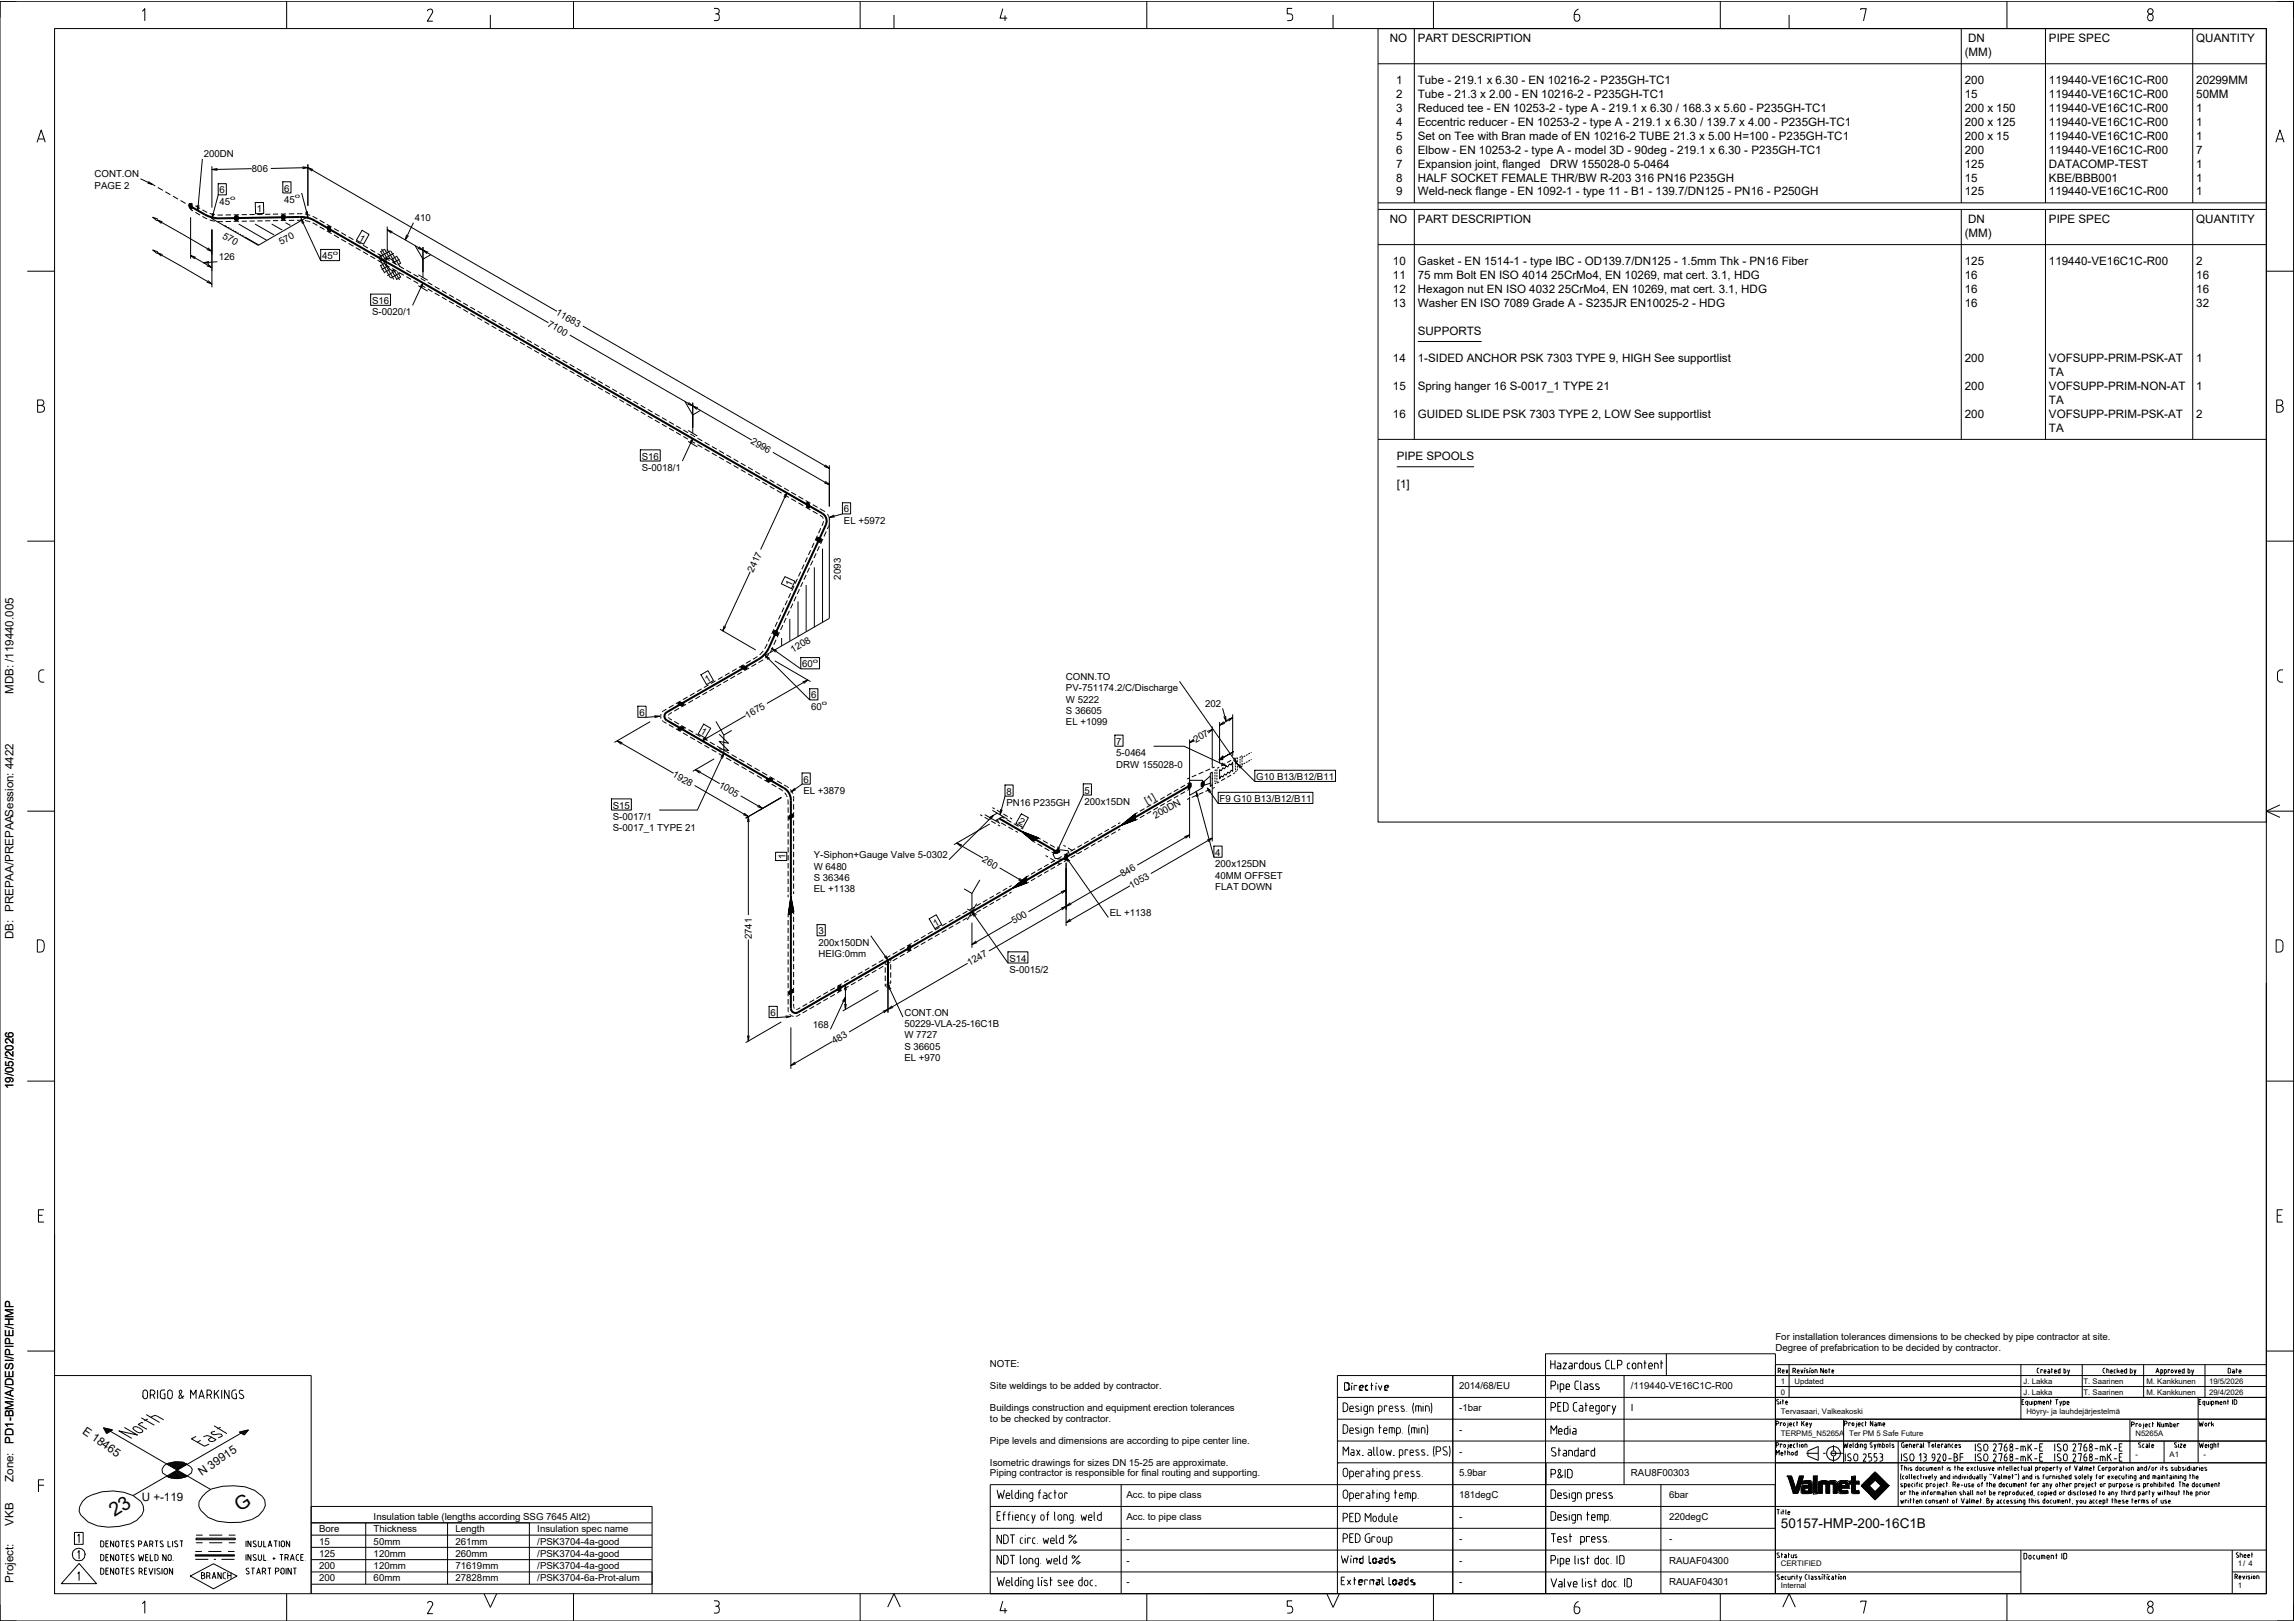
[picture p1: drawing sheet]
<svg xmlns="http://www.w3.org/2000/svg" width="841mm" height="594mm" viewBox="0 0 841 594" stroke-linecap="round" stroke-linejoin="round" font-family="sans-serif">
<defs><g id="words">
<g font-size="7.1">
<text x="42" y="556" transform="rotate(-33 42 556)">23</text>
<text x="87.9" y="554" transform="rotate(-33 87.9 554)">G</text>
</g>
<text font-size="5" x="652.6" y="560">50157-HMP-200-16C1B</text>
<g font-size="4.3">
<text x="5" y="254.2" transform="rotate(-90 5 254.2)">MDB: /119440.005</text>
<text x="5" y="344.2" transform="rotate(-90 5 344.2)">DB: PREPAA/PREPAASession: 4422</text>
<text x="5" y="399.1" transform="rotate(-90 5 399.1)">19/05/2026</text>
<text x="5" y="529" transform="rotate(-90 5 529)">PD1-BM/A/DESI/PIPE/HMP</text>
<text x="5" y="543" transform="rotate(-90 5 543)">Zone:</text>
<text x="5" y="559" transform="rotate(-90 5 559)">VKB</text>
<text x="5" y="580" transform="rotate(-90 5 580)">Project:</text>
</g>
<g font-size="4.2">
<text x="509.3" y="15.5">NO</text>
<text x="519.6" y="15.5">PART DESCRIPTION</text>
<text x="721.2" y="15.5">DN</text>
<text x="750.8" y="15.5">PIPE SPEC</text>
<text x="804.8" y="15.5">QUANTITY</text>
<text x="720" y="20.5">(MM)</text>
<text x="511.6" y="30.8">1</text>
<text x="511.6" y="35.9">2</text>
<text x="519.6" y="30.8">Tube - 219.1 x 6.30 - EN 10216-2 - P235GH-TC1</text>
<text x="519.6" y="35.9">Tube - 21.3 x 2.00 - EN 10216-2 - P235GH-TC1</text>
<text x="720" y="30.8">200</text>
<text x="720" y="35.9">15</text>
<text x="750.8" y="30.8">119440-VE16C1C-R00</text>
<text x="750.8" y="35.9">119440-VE16C1C-R00</text>
<text x="804.8" y="30.8">20299MM</text>
<text x="804.8" y="35.9">50MM</text>
<text x="511.6" y="41">3</text>
<text x="519.6" y="41">Reduced tee - EN 10253-2 - type A - 219.1 x 6.30 / 168.3 x 5.60 - P235GH-TC1</text>
<text x="720" y="41">200 x 150</text>
<text x="750.8" y="41">119440-VE16C1C-R00</text>
<text x="804.8" y="41">1</text>
<text x="511.6" y="46.1">4</text>
<text x="519.6" y="46.1">Eccentric reducer - EN 10253-2 - type A - 219.1 x 6.30 / 139.7 x 4.00 - P235GH-TC1</text>
<text x="720" y="46.1">200 x 125</text>
<text x="750.8" y="46.1">119440-VE16C1C-R00</text>
<text x="804.8" y="46.1">1</text>
<text x="511.6" y="51.2">5</text>
<text x="519.6" y="51.2">Set on Tee with Bran made of EN 10216-2 TUBE 21.3 x 5.00 H=100 - P235GH-TC1</text>
<text x="720" y="51.2">200 x 15</text>
<text x="750.8" y="51.2">119440-VE16C1C-R00</text>
<text x="804.8" y="51.2">1</text>
<text x="511.6" y="56.3">6</text>
<text x="519.6" y="56.3">Elbow - EN 10253-2 - type A - model 3D - 90deg - 219.1 x 6.30 - P235GH-TC1</text>
<text x="720" y="56.3">200</text>
<text x="750.8" y="56.3">119440-VE16C1C-R00</text>
<text x="804.8" y="56.3">7</text>
<text x="511.6" y="61.4">7</text>
<text x="519.6" y="61.4">Expansion joint, flanged</text>
<text x="568.1" y="61.4">DRW 155028-0</text>
<text x="598.6" y="61.4">5-0464</text>
<text x="720" y="61.4">125</text>
<text x="750.8" y="61.4">DATACOMP-TEST</text>
<text x="804.8" y="61.4">1</text>
<text x="511.6" y="66.5">8</text>
<text x="511.6" y="71.6">9</text>
<text x="519.6" y="66.5">HALF SOCKET FEMALE THR/BW R-203</text>
<text x="519.6" y="71.6">Weld-neck flange - EN 1092-1 - type 11 - B1 - 139.7/DN125 - PN16 - P250GH</text>
<text x="599.1" y="66.5">316 PN16 P235GH</text>
<text x="720" y="66.5">15</text>
<text x="720" y="71.6">125</text>
<text x="750.8" y="66.5">KBE/BBB001</text>
<text x="750.8" y="71.6">119440-VE16C1C-R00</text>
<text x="804.8" y="66.5">1</text>
<text x="804.8" y="71.6">1</text>
<text x="509.3" y="81.8">NO</text>
<text x="519.6" y="81.8">PART DESCRIPTION</text>
<text x="721.2" y="81.8">DN</text>
<text x="750.8" y="81.8">PIPE SPEC</text>
<text x="804.8" y="81.8">QUANTITY</text>
<text x="720" y="86.8">(MM)</text>
<text x="510.4" y="97.1">10</text>
<text x="519.6" y="97.1">Gasket - EN 1514-1 - type IBC - OD139.7/DN125 - 1.5mm Thk - PN16 Fiber</text>
<text x="720" y="97.1">125</text>
<text x="750.8" y="97.1">119440-VE16C1C-R00</text>
<text x="804.8" y="97.1">2</text>
<text x="510.4" y="102.2">11</text>
<text x="510.4" y="107.3">12</text>
<text x="519.6" y="102.2">75 mm Bolt EN ISO 4014</text>
<text x="519.6" y="107.3">Hexagon nut EN ISO 4032</text>
<text x="568.4" y="102.2">25CrMo4, EN 10269, mat cert. 3.1, HDG</text>
<text x="571" y="107.3">25CrMo4, EN 10269, mat cert. 3.1, HDG</text>
<text x="720" y="102.2">16</text>
<text x="720" y="107.3">16</text>
<text x="804.8" y="102.2">16</text>
<text x="804.8" y="107.3">16</text>
<text x="510.4" y="112.4">13</text>
<text x="519.6" y="112.4">Washer EN ISO 7089 Grade A - S235JR EN10025-2 - HDG</text>
<text x="720" y="112.4">16</text>
<text x="804.8" y="112.4">32</text>
<text x="519.6" y="122.6">SUPPORTS</text>
<text x="510.4" y="132.8">14</text>
<text x="519.6" y="132.8">1-SIDED ANCHOR PSK 7303 TYPE 9, HIGH See supportlist</text>
<text x="720" y="132.8">200</text>
<text x="750.8" y="132.8">VOFSUPP-PRIM-PSK-AT</text>
<text x="750.8" y="137.8">TA</text>
<text x="804.8" y="132.8">1</text>
<text x="510.4" y="143">15</text>
<text x="519.6" y="143">Spring hanger 16 S-0017_1 TYPE 21</text>
<text x="720" y="143">200</text>
<text x="750.8" y="143">VOFSUPP-PRIM-NON-AT</text>
<text x="804.8" y="143">1</text>
<text x="750.8" y="148">TA</text>
<text x="510.4" y="153.2">16</text>
<text x="519.6" y="153.2">GUIDED SLIDE PSK 7303 TYPE 2, LOW See supportlist</text>
<text x="720" y="153.2">200</text>
<text x="750.8" y="153.2">VOFSUPP-PRIM-PSK-AT</text>
<text x="804.8" y="153.2">2</text>
<text x="750.8" y="158.2">TA</text>
<text x="511.9" y="168.5">PIPE SPOOLS</text>
<text x="511.9" y="178.7">[1]</text>
<text x="30" y="525" transform="rotate(35 30 525)">E 18465</text>
<text x="74" y="541" transform="rotate(-35 74 541)">N 39915</text>
<text x="52" y="550">U +-119</text>
</g>
<g font-size="3.5">
<text x="74.6" y="57.7">200DN</text>
<text x="34.7" y="65">CONT.ON</text>
<text x="92.3" y="63" transform="rotate(-1 92.3 63)">806</text>
<text x="34.7" y="69.2">PAGE 2</text>
<text x="80.4" y="70.9">6</text>
<text x="104.1" y="70.2">6</text>
<text x="80.4" y="75.1">45</text>
<text x="94.1" y="77.8" transform="rotate(-1 94.1 77.8)">1</text>
<text x="104.1" y="74.4">45</text>
<text x="152" y="81.1">410</text>
<text x="81.3" y="87" transform="rotate(30 81.3 87)">570</text>
<text x="103.1" y="89.9" transform="rotate(-30 103.1 89.9)">570</text>
<text x="131.3" y="87.8" transform="rotate(30 131.3 87.8)">1</text>
<text x="80.1" y="95.4">126</text>
<text x="118" y="95">45</text>
<text x="136.4" y="111.4">S16</text>
<text x="136.4" y="115.5">S-0020/1</text>
<text x="200.4" y="119.3" transform="rotate(30 200.4 119.3)">7100</text>
<text x="203.5" y="115.1" transform="rotate(30 203.5 115.1)">11683</text>
<text x="274.8" y="162.3" transform="rotate(30 274.8 162.3)">2996</text>
<text x="235.2" y="168.4">S16</text>
<text x="235.2" y="172.6">S-0018/1</text>
<text x="309.2" y="187.8">6</text>
<text x="309.2" y="192">EL +5972</text>
<text x="276.1" y="210" transform="rotate(-65 276.1 210)">2417</text>
<text x="289.9" y="215" transform="rotate(-65 289.9 215)">1</text>
<text x="308.1" y="212.4" transform="rotate(-90 308.1 212.4)">2093</text>
<text x="290.5" y="239.2" transform="rotate(-30 290.5 239.2)">1208</text>
<text x="293.9" y="244.6">60</text>
<text x="259.1" y="250.2" transform="rotate(-30 259.1 250.2)">1</text>
<text x="390.6" y="249.2">CONN.TO</text>
<text x="297.2" y="255.9">6</text>
<text x="390.6" y="253.3">PV-751174.2/C/Discharge</text>
<text x="390.6" y="257.5">W 5222</text>
<text x="234.3" y="262.3">6</text>
<text x="273.9" y="263.4" transform="rotate(-30 273.9 263.4)">1675</text>
<text x="297.2" y="260.1">60</text>
<text x="390.6" y="261.6">S 36605</text>
<text x="441.6" y="259.1">202</text>
<text x="256.5" y="268.7" transform="rotate(30 256.5 268.7)">1</text>
<text x="390.6" y="265.8">EL +1099</text>
<text x="409.1" y="272.9">7</text>
<text x="438.2" y="272.3" transform="rotate(-30 438.2 272.3)">207</text>
<text x="409.1" y="277.1">5-0464</text>
<text x="409.1" y="281.3">DRW 155028-0</text>
<text x="246.2" y="284.4" transform="rotate(30 246.2 284.4)">1928</text>
<text x="294.4" y="286.8">6</text>
<text x="460.3" y="285.8">G10 B13/B12/B11</text>
<text x="263.1" y="288.2" transform="rotate(30 263.1 288.2)">1005</text>
<text x="294.4" y="291">EL +3879</text>
<text x="368.8" y="291.2">8</text>
<text x="397.4" y="290.8">5</text>
<text x="446.9" y="293.9">F9 G10 B13/B12/B11</text>
<text x="224.5" y="296.3">S15</text>
<text x="368.8" y="295.4">PN16 P235GH</text>
<text x="397.4" y="295">200x15DN</text>
<text x="420.3" y="294.7" transform="rotate(-30 420.3 294.7)">[1]</text>
<text x="224.5" y="300.5">S-0017/1</text>
<text x="224.5" y="304.6">S-0017_1 TYPE 21</text>
<text x="372.9" y="301.5" transform="rotate(30 372.9 301.5)">2</text>
<text x="423.5" y="300.1" transform="rotate(-30 423.5 300.1)">200DN</text>
<text x="287.8" y="314.8" transform="rotate(-90 287.8 314.8)">1</text>
<text x="298.2" y="314.5">Y-Siphon+Gauge Valve 5-0302</text>
<text x="359.7" y="315.6" transform="rotate(30 359.7 315.6)">260</text>
<text x="445.3" y="313.6">4</text>
<text x="445.3" y="317.8">200x125DN</text>
<text x="298.2" y="318.7">W 6480</text>
<text x="298.2" y="322.8">S 36346</text>
<text x="411.4" y="321.5" transform="rotate(-30 411.4 321.5)">846</text>
<text x="445.3" y="321.9">40MM OFFSET</text>
<text x="298.2" y="327">EL +1138</text>
<text x="414.6" y="325.6" transform="rotate(-30 414.6 325.6)">1053</text>
<text x="445.3" y="326.1">FLAT DOWN</text>
<text x="406.7" y="335.7">EL +1138</text>
<text x="342.8" y="339.6" transform="rotate(-30 342.8 339.6)">1</text>
<text x="371.5" y="338.6" transform="rotate(-30 371.5 338.6)">500</text>
<text x="275.5" y="344.3" transform="rotate(-90 275.5 344.3)">2741</text>
<text x="299.9" y="342.4">3</text>
<text x="299.9" y="346.5">200x150DN</text>
<text x="299.9" y="350.7">HEIG:0mm</text>
<text x="369.9" y="352.4">S14</text>
<text x="355.2" y="354" transform="rotate(-30 355.2 354)">1247</text>
<text x="369.9" y="356.5">S-0015/2</text>
<text x="282.4" y="372.3">6</text>
<text x="297.9" y="376.6">168</text>
<text x="331.4" y="372.1">CONT.ON</text>
<text x="331.4" y="376.3">50229-VLA-25-16C1B</text>
<text x="305.7" y="382.7" transform="rotate(-30 305.7 382.7)">483</text>
<text x="331.4" y="380.5">W 7727</text>
<text x="331.4" y="384.7">S 36605</text>
<text x="331.4" y="388.8">EL +970</text>
<text x="650.6" y="491.1">For installation tolerances dimensions to be checked by pipe contractor at site.</text>
<text x="650.6" y="495.1">Degree of prefabrication to be decided by contractor.</text>
<text x="362.8" y="501">NOTE:</text>
<text x="362.8" y="509">Site weldings to be added by contractor.</text>
<text x="534.7" y="509">2014/68/EU</text>
<text x="597.6" y="509">/119440-VE16C1C-R00</text>
<text x="362.8" y="517">Buildings construction and equipment erection tolerances</text>
<text x="362.8" y="521">to be checked by contractor.</text>
<text x="534.7" y="517">-1bar</text>
<text x="597.6" y="517">I</text>
<text x="534.7" y="525">-</text>
<text x="362.8" y="529">Pipe levels and dimensions are according to pipe center line.</text>
<text x="534.7" y="533">-</text>
<text x="362.8" y="537">Isometric drawings for sizes DN 15-25 are approximate.</text>
<text x="362.8" y="541">Piping contractor is responsible for final routing and supporting.</text>
<text x="534.7" y="541">5.9bar</text>
<text x="597.6" y="541">RAU8F00303</text>
<text x="412.7" y="549">Acc. to pipe class</text>
<text x="534.7" y="549">181degC</text>
<text x="611.6" y="549">6bar</text>
<text x="136.9" y="557">Insulation table (lengths according SSG 7645 Alt2)</text>
<text x="412.7" y="557">Acc. to pipe class</text>
<text x="534.7" y="557">-</text>
<text x="611.6" y="557">220degC</text>
<text x="116.9" y="561.5">Bore</text>
<text x="136.9" y="561.5">Thickness</text>
<text x="166.9" y="561.5">Length</text>
<text x="196.9" y="561.5">Insulation spec name</text>
<text x="116.9" y="566">15</text>
<text x="136.9" y="566">50mm</text>
<text x="166.9" y="566">261mm</text>
<text x="196.9" y="566">/PSK3704-4a-good</text>
<text x="412.7" y="565">-</text>
<text x="534.7" y="565">-</text>
<text x="611.6" y="565">-</text>
<text x="116.9" y="570.5">125</text>
<text x="116.9" y="575">200</text>
<text x="136.9" y="570.5">120mm</text>
<text x="136.9" y="575">120mm</text>
<text x="166.9" y="570.5">260mm</text>
<text x="166.9" y="575">71619mm</text>
<text x="196.9" y="570.5">/PSK3704-4a-good</text>
<text x="196.9" y="575">/PSK3704-4a-good</text>
<text x="412.7" y="573">-</text>
<text x="534.7" y="573">-</text>
<text x="611.6" y="573">RAUAF04300</text>
<text x="116.9" y="579.5">200</text>
<text x="136.9" y="579.5">60mm</text>
<text x="166.9" y="579.5">27828mm</text>
<text x="196.9" y="579.5">/PSK3704-6a-Prot-alum</text>
<text x="412.7" y="581">-</text>
<text x="534.7" y="581">-</text>
<text x="611.6" y="581">RAUAF04301</text>
</g>
<g font-size="2.8">
<text x="652.6" y="507.1">1</text>
<text x="657.6" y="507.1">Updated</text>
<text x="741.6" y="507.1">J. Lakka</text>
<text x="763.5" y="507.1">T. Saarinen</text>
<text x="786.5" y="507.1">M. Kankkunen</text>
<text x="809.5" y="507.1">19/5/2026</text>
<text x="652.6" y="511">0</text>
<text x="741.6" y="511">J. Lakka</text>
<text x="763.5" y="511">T. Saarinen</text>
<text x="786.5" y="511">M. Kankkunen</text>
<text x="809.5" y="511">29/4/2026</text>
<text x="652.6" y="518">Tervasaari, Valkeakoski</text>
<text x="742.6" y="518">Höyry- ja lauhdejärjestelmä</text>
<text x="652.6" y="526">TERPM5_N5265A</text>
<text x="677.6" y="526">Ter PM 5 Safe Future</text>
<text x="782.5" y="526">N5265A</text>
<text x="782.5" y="534">-</text>
<text x="795" y="534">A1</text>
<text x="807.5" y="534">-</text>
<text x="652.6" y="574">CERTIFIED</text>
<text x="820" y="574">1/ 4</text>
<text x="652.6" y="582">Internal</text>
<text x="820" y="582">1</text>
</g>
<g font-size="2.3">
<text x="84.4" y="73.4">o</text>
<text x="108.1" y="72.7">o</text>
<text x="122" y="93.3">o</text>
<text x="297.8" y="242.9">o</text>
<text x="301.1" y="258.4">o</text>
</g>
</g></defs>
<g fill="none" stroke="#000" stroke-width=".37">
<path d="M0 .5h840.5v593.5h-840.5zM6 .5h-6v6M20 10.5h810.5v573.5h-810.5zM52.2 4.2l.9-1v4.5M105 .5v10M157.6 3.4l-.8 .3-.2 .4M157.6 3.3a.96 .96 0 0 1 .8 1.5l-1.8 3h2M179.7 5.5v5M210.2 .5v10M261.6 3.1h1a1.03 1.03 0 0 1 .9 1.2 1.03 1.03 0 0 1-1.4 .8M262.6 5.1a.82 .82 0 0 1 .9 1M263.5 6.6a.82 .82 0 0 1-.9 1h-1"/>
<path d="M263.6 6.1v.5M315.2 .5v10M327.6 5.5v5M367.5 3.2l-1 3.5h2.6M368.3 5.7v2M420.2 .5v10M473.5 3.1h-1.8v2h1a1.26 1.26 0 0 1 1 1.2 1.26 1.26 0 0 1-1 1.3h-1M488.5 5.5v5M505 10.5h325.5v290.7h-325.5zM505 10.5h325.5M518.3 10.5v63.8M525.3 .5v10"/>
<path d="M576.9 5.3v1.5a1.08 1.08 0 0 0 1.3 .9 1.08 1.08 0 0 0 .7-1.4 .84 .84 0 0 0-.9-1M576.9 5.3h1M578.4 3.3a2.45 2.45 0 0 0-1.5 2.1M630.4 .5v10M655.6 5.5v5M681.9 3.7v-.5h2l-1 4.5M718.7 10.5v63.8M735.4 .5v10M749.6 10.5v63.8M786.9 6.2v.5M787 6.2a1.1 1.1 0 0 1 1.6-.9 1.1 1.1 0 0 1 .3 1.8 .99 .99 0 0 1-1.1 .5 .99 .99 0 0 1-.8-.9M803.5 10.5v63.8"/>
<path d="M834.5 .5h6v6M505 23.4h325.5M13.6 52.1l1.5-4.5 1.5 4.5M14.1 50.9h2.1M74.2 58.2l-1.7 18.9M834 52.1l1.5-4.5 1.5 4.5M834.5 50.9h2.1M51.5 65.5l5.4 2.7M54.4 66.5l1.6 1.1-1.9-.5M57.8 68.7l1.9 1M60.6 70.3l1.9 1M63.4 71.9l1.8 1"/>
<path d="M66.2 73.5l1.8 1M68.9 75.1l.9 .5M69.4 74.7l.4-.1 .6 .7v1.2l-.6 .1-.4-.7zM69.8 74.4l.9 .5M69.8 76.8l.9 .5M69.8 79.6v15.2M71.6 75.4l1.7 1M71.6 77.8l1.7 1M72.3 75.1l.2 2 .5-1.9M74.2 76.9l1.7 .9M74.2 79.3l1.7 .9M76.8 78.2l1.9 .5"/>
<path d="M77.7 60.9v15.2M77.9 78.1l-.2 2 .7-1.8M79.7 61.7l-2 .4 2 .3M79.7 78.8h2M80 67.3h2.9v4.1h-2.9zM84.7 78.7l-2 .1M86 79.3l.6-.4 .7 .4v1.2l-.7 .4-.6-.4zM87.6 78.7h-2M90.5 78.6l-1.9 .1M92.2 61.8l-14.5 .3M93.3 78.6h-1.9M93.5 74.2h3l.1 4-3 .1z"/>
<path d="M96.2 78.5l-1.9 .1M99.1 78.5h-1.9M99.2 61.7l13.6-.3 91.3 52.7M101.9 78.4l-1.9 .1M103.2 79l.6-.4 .6 .4v1.2l-.6 .4-.6-.4zM103.6 66.6h3v4.1h-3zM104.8 78.4h-1.9M107.8 78.3l-2 .1M108.8 78.3h2M110.5 70.7l2.3 8.7-18.2 10.5-16.9-9.8 2.3-8.7M110.8 61.1l2 .3-2 .4M111.8 78.4l1.9 .5"/>
<path d="M112.6 77.4l.2 2-.8-1.8M112.8 60.2v15.2M114.6 79.3l1.7 .9M114.7 62.1l-1.9-.7 1.5 1.3M505 74.3h325.5M505 76.7h325.5M518.3 76.7v84.3M718.7 76.7v84.3M749.6 76.7v84.3M803.5 76.7v84.3M10 99.4h10M57.7 80.6l20 11.5"/>
<path d="M57.7 92.6l20 11.5M57.9 80.3l-1.9-.7 1.5 1.3M57.9 92.3l-1.9-.7 1.5 1.3M59.6 81.3l-1.9-.7 1.5 1.3M59.6 93.3l-1.9-.7 1.5 1.3M69.8 93.6l7.9 4.5M71.7 94.3l-1.9-.7 1.6 1.3M76.2 96.8l1.5 1.3-1.9-.7M76.2 90.8l1.5 1.3-1.9-.7M76.5 95.8l-1.9 .5 2.1 .2M76.8 80.6l1.9 .5M77.7 84.1v21.2"/>
<path d="M79.7 95.9l-5.1 .4M79.7 81.2h2M82.2 82.6l.9 .5M83.6 83.3l.4 .2M84.5 83.8l.3 .2M84.7 81.1l-2 .1M85.4 84.3l.3 .2M86.1 84.8l.5 .2M87 85.3l.5 .2M87.5 82.1l10.3 6M87.6 81.1h-2M87.9 85.8l.5 .2"/>
<path d="M88.7 86.3l.6 .2M89.6 86.8l5.3 3M90.5 81l-1.9 .1M93.3 81h-1.9M93.4 82.1l7 4M96.2 80.9l-1.9 .1M99.1 80.9h-1.9M99.5 82.1l3.9 2.2M101.9 80.8l-1.9 .1M104.6 81.6l1.8 1M104.8 80.8h-1.9M107.8 80.7l-2 .1"/>
<path d="M108.8 80.7h2M110.3 80.1l7.2 15.4M111.4 81.7l-1.1-1.6 .5 1.9M111.8 80.8l1.9 .5M114.6 81.7l1.7 .9M117.2 80.7l1.7 1M117.2 83.1l1.7 1M117.5 91.4h6.9v4.1h-6.9zM119.8 82.2l1.7 1M119.8 84.6l1.7 1M120.1 83l.5-.1 .5 .7v1.2l-.5 .1-.5-.7zM122.4 83.7l1.8 1.1"/>
<path d="M122.4 86.1l1.8 1.1M125.1 85.3l1.7 1M125.1 87.7l1.7 1M127.7 89.2l1.8 1M127.7 86.8l1.8 1M130.4 88.3l1.7 1.1M130.4 90.7l1.7 1.1M132.7 84.4l2.5 1.5-2 3.6-2.6-1.5zM133 92.3l1.8 1M133 89.9l1.8 1M135.7 93.8l1.8 1M135.7 91.4l1.8 1"/>
<path d="M138.4 95.3l1.7 1.1M138.4 92.9l1.7 1.1M138.8 94.4l4.3 7.5M139 93.1l5.3 9.3M139.3 97.1l1.7 3M139.5 92.2l1.9 3.3M139.8 91.2l2.1 3.6M140.9 91.3l2 3.5M141 91.3l-1.7 1M141 94.5l1.8 1M141 96.9l1.8 1M141.4 96.1l-1.9 1.3"/>
<path d="M141.9 83v9.2M141.9 84.2l6.6 3.7M141.9 97.6l-2.1 1.2M141.9 91.4l3.1 5.4M142.9 98.8l-2 1M143.1 91.9l-4.3 2.4M143.2 92l3.3 5.6M143.5 99.1l1.9 3.3M143.7 96l1.7 1M143.7 98.4l1.7 1M143.8 84.9l-1.9-.7 1.5 1.3M144.3 92.8l-5.3 3.1"/>
<path d="M144.3 99l2.1 3.6M144.6 96.5a2.24 2.24 0 0 0-2.9-1.6 3.1 3.1 0 0 0 2.4 4.2l.4-.2M145 99.2l-3.1 1.8M145.3 93.8l1.6 2.8M145.4 93.9l-2 1.2M145.6 99.5l1.2 2.1M146.3 97.5l1.7 1M146.3 99.9l1.7 1M146.4 95l-2.1 1.2M146.5 100l-3.3 1.9M146.8 96.4l-1.1 .8M148.5 87.9l52.5 30.4"/>
<path d="M148.9 99l1.7 1M149 86l-.5 1.9 1.2-1.6M151.5 81.6l-3 6.3M152.1 90l2.9 5 2.9-1.7M153.5 90.4l1.5 1.3-1.9-.7M155 90.5v11.2M156.9 92.4l-1.9-.7 1.5 1.3M505 89.6h325.5M830.5 99.4h10M76.2 102.8l1.5 1.3-1.9-.7M135.8 107.8h7.3v4.1h-7.3zM146.9 101.5l-1.7 1"/>
<path d="M148.9 101.4l1.7 1M151.5 100.5l1.7 1M151.5 102.9l1.7 1M153.3 100.7l3.4 2M153.3 104.7l3.4 2M153.9 105.3l1.1-1.6-.5 1.9M154.1 102l1.8 1M154.1 104.4l1.8 1M155 103.7l-3.8 8.2M156.7 103.5l1.8 1M156.7 105.9l1.8 1M159.3 105l1.8 1"/>
<path d="M159.3 107.4l1.8 1M162 106.5l1.7 1M162 108.9l1.7 1M164.5 108l1.8 1M164.5 110.4l1.8 1M167.1 109.5l1.8 1M167.1 111.9l1.8 1M169.8 111l1.7 1M169.8 113.4l1.7 1M172.3 112.5l1.8 1M172.3 114.9l1.8 1M174.9 114l1.8 1"/>
<path d="M174.9 116.4l1.8 1M177.6 115.5l1.7 1M177.6 117.9l1.7 1M180.2 117l1.7 1M180.2 119.4l1.7 1M182.7 118.5l1.8 1M213.6 119.5l90.3 52.1M182.7 120.9l1.8 1M185.3 120l1.8 1M185.3 122.4l1.8 1M188 121.5l1.7 1M188 123.9l1.7 1"/>
<path d="M190.5 123l1.8 1M190.5 125.4l1.8 1M193.1 124.5l1.8 1M193.1 126.9l1.8 1M195.8 126l1.7 1M195.8 128.4l1.7 1M198.4 127.5l1.7 1M198.4 129.9l1.7 1M200.9 129l1.8 1M200.9 131.4l1.8 1M203.6 132.9l1.7 1M203.6 130.5l1.7 1"/>
<path d="M206.2 132l1.7 1M206.2 134.4l1.7 1M208.8 135.9l1.7 1M208.8 122.8l66.6 38.4M208.8 133.5l1.7 1M211.4 135l1.7 1M211.4 137.4l1.7 1M214 136.5l1.7 1M214 138.9l1.7 1M216.6 138l1.7 1M219.2 139.5l1.7 1M519.6 125.1h23.3"/>
<path d="M13.8 146.6h1.3a1 1 0 0 1 1 1 1 1 0 0 1-1 .9 1.25 1.25 0 0 1 1.2 1.3 1.25 1.25 0 0 1-1.2 1.3h-1.3zM13.8 148.5h1.3M216.6 140.4l1.7 1M219.2 141.9l1.7 1M221.8 141l1.7 1M221.8 143.4l1.7 1M224.4 142.5l1.7 1M224.4 144.9l1.7 1M227 146.4l1.7 1M227 144l1.7 1M229.6 147.9l1.7 1M229.6 145.5l1.7 1"/>
<path d="M232.2 147l1.7 1M232.2 149.4l1.7 1M234.8 148.5l1.7 1M234.8 150.9l1.7 1M237.4 150l1.7 1M237.4 152.4l1.7 1M240 151.5l1.7 1M240 153.9l1.7 1M242.6 155.4l1.7 1M242.6 153l1.7 1.1M245.2 154.5l1.7 1M245.2 156.9l1.7 1"/>
<path d="M247.8 156l1.7 1M247.8 158.4l1.7 1M250.4 159.9l1.7 1M250.4 157.6l1.7 1M250.9 147.1l3 5 2.9-1.8M252.2 157.7l3.3 2.1M252.3 147.4l1.6 1.4-1.9-.7M253 159l1.7 1.1M253.9 147.6v11.2M255.7 149.4l-1.8-.6 1.4 1.3M834.3 146.6h1.2a1 1 0 0 1 1 1 1 1 0 0 1-1 .9 1.25 1.25 0 0 1 1.2 1.3 1.25 1.25 0 0 1-1.2 1.3h-1.2zM834.3 148.5h1.2"/>
<path d="M234.6 164.8h7.3v4.1h-7.3zM252.2 161.7l3.3 2M252.7 162.3l1.2-1.5-.6 1.8M253 161.4l1.7 1M253.9 160.8l-3.8 8.1M255.6 160.6l1.8 1M255.6 163l1.8 1M258.2 162.1l1.8 1M258.2 164.5l1.8 1M260.9 163.6l1.8 1M260.9 166l1.8 1M263.5 165.1l1.8 1"/>
<path d="M263.5 167.5l1.8 1.1M266.2 166.7l1.7 1M266.2 169.1l1.7 1M268.8 168.2l1.8 1M268.8 170.6l1.8 1M271.5 169.7l1.7 1M271.5 172.1l1.7 1M274.1 171.2l1.7 1M274.1 173.6l1.7 1M276.7 172.7l1.8 1.1M276.7 175.2l1.8 1M279.4 174.3l1.7 1"/>
<path d="M279.4 176.7l1.7 1M282 175.8l1.8 1M282 178.2l1.8 1M283.2 165.7l20.7 11.9M284.7 177.3l1.7 1.1M284.7 179.7l1.7 1M287.3 178.8l1.8 1.1M302.4 176.3l1.5 1.3-1.9-.7M302.4 170.3l1.5 1.3-1.9-.7M303.9 170.4v15.2M505 161h325.5M511.9 171h28.3"/>
<path d="M10 198.3h10M287.2 182.2l1.1-1.6-.5 1.9M287.3 180l13.1 7.6M287.3 181.2l1.8 1.1M288.3 180.6l-9.6 20.8M289.9 180.4l1.8 1M289.9 182.8l1.8 1M292.6 181.9l1.8 1M292.6 184.3l1.8 1M295.2 183.4l1.8 1M295.2 185.8l1.8 1M295.6 184.2l.5-.1 .5 .7v1.2l-.5 .1-.5-.7z"/>
<path d="M297.8 184.9l1.8 1M297.8 187.3l1.8 1M298.3 199l-.8 1.7M299.2 197.3l.6-.4 1.1 .6 .1 .8-.6 .4-1.1-.6zM299.5 196.3l-.8 1.8M300.4 188.8l.9 .5 .4 .8M300.4 186.4l1.9 1.1M300.8 193.5l-.8 1.9M301.5 197.5l-.8 1.8M301.8 190.9l-.6 1.8M302.8 194.7l-.8 1.9M303.2 188.4l.8 2.2"/>
<path d="M303.6 192.9l-.4 .9M304 191.8l-.3 1.1M305.7 188.7l-1.8 .9 2-.2M308.7 184.2h3v4.1h-3zM308.7 188.3l-4.8 1.3v37l-23.5 13.6 16.3 16.3M830.5 198.3h10M274.9 209.5l-10.1 21.7M287.6 211.3l3.7 1.7-1.3 2.7-3.7-1.8zM288.5 220l-.8 1.7M289.7 217.4l-.8 1.7M291 214.8l-.9 1.7M291.7 218.6l-.8 1.7"/>
<path d="M292.2 212.1l-.8 1.8M293 215.9l-.8 1.8M293.4 209.5l-.8 1.7M294.2 213.3l-.8 1.8M294.6 206.8l-.8 1.8M295.4 210.7l-.8 1.7M295.4 214.4v17M295.8 204.2l-.7 1.8M296.6 208l-.8 1.8M297.1 201.6l-.8 1.7M297.8 205.4l-.8 1.8M298.4 207.9v21.9"/>
<path d="M299.1 202.8l-.8 1.7M300.3 200.2l-.8 1.7M301.4 201v27M263.8 230.6l13.1 7.6M265.4 229.3l-.6 1.9 1.1-1.6M279.7 238.5l-1.3 1.4M281.1 236l-.9 1.7M281.8 239.7l-1.4 1.4M282.4 233.2l-.9 1.9M282.8 237.6l10.6 7.5M283.1 237.2l-.8 1.7M283.3 231.5l.6-.4 1.1 .6 .1 .8-.6 .4-1.1-.6z"/>
<path d="M283.6 230.5l-.8 1.8M284.4 234.4l-.9 1.9M284.6 238.5l-1.8-.9 1.4 1.4M284.9 227.9l-.9 1.7M285.6 231.7l-.8 1.8M286.1 225.3l-.8 1.7M286.4 233.8v2.9M286.9 229.1l-.9 1.7M287.3 222.6l-.8 1.8M288.1 226.4l-.8 1.8M289.3 223.8l-.8 1.8M289.4 226.8v8"/>
<path d="M290.5 221.2l-.8 1.7M292.4 220.4v13M16.2 245.5a1.56 1.56 0 0 0-1.9 .7v3.1a1.56 1.56 0 0 0 1.9 .7M233.8 258.8h3v4.1h-3zM244.2 259.9l-1.5 1M246.8 258.4l-1.7 1M248.6 257.5l.9-.1 1.1 .6-.2 .5-.9 .1-1-.6zM248.8 259.6l-1.7 1M249.4 256.9l-1.7 1M251.4 258.1l-1.7 1M252 255.4l-1.7 1M254 256.6l-1.7 1"/>
<path d="M254.5 253.9l-1.7 1M256.5 255.1l-1.7 1M256.9 247.3l2.5-1.5 2 3.6-2.5 1.5zM257.1 252.4l-1.7 1M259.1 253.6l-1.7 1M259.7 251l-1.7 .9M261.7 252.2l-1.7 .9M262.2 249.5l-1.7 1M264.2 250.7l-1.7 1M264.8 248l-1.7 1M266.8 249.2l-1.7 1M267.4 246.5l-1.7 1"/>
<path d="M269.4 247.7l-1.8 1M269.9 245.1l-1.7 .9M271.7 244.2l.9-.1 1.1 .6-.2 .5-.9 .1-1.1-.6zM271.9 246.3l-1.7 .9M272.5 243.6l-1.7 1M274.5 244.8l-1.7 1M275.1 242.1l-1.7 1M276.8 241.1l-.8 .5M277.1 243.3l-1.7 1M277.6 240.6l-.8 .5M279.7 241.7l-1.7 1.1M282 241.3l-1.6-1.1 1.1 1.6"/>
<path d="M283.9 242.2l13.1 7.6M293.4 241h6.9v4.1h-6.9zM294.1 249.9l1.9-.7-1.5 1.3M296 249.2l-15 8.6M296.7 252.4h3v4.1h-3zM432.2 249.7l21.2 30.3 6.4 6.3M448 259.6l1.3 4.8M836.6 245.5a1.5 1.5 0 0 0-2 1.1l.1 2.7a1.6 1.6 0 0 0 1.9 .7M226.2 271.5l20.6 11.9M228.1 272.2l-1.9-.7 1.5 1.3M238.2 264.5l-13 7.6M239.8 262.3l2 .2-1.9 .5"/>
<path d="M241.8 262.5l-5 .4M242.2 261.6v1.7M242.7 264l1.5 1.1M242.7 260.9h.1M242.7 264h.1M244.9 262.8l1.3 1.1M245.1 265.6l1.7 1M245.3 264.5l13 7.6M246.2 261.1l-1.3 1M247.1 264.4l1.7 .9M247.7 267.1l1.7 1M248.5 267l1-.6h.9l.2 .6-1.1 .5h-.9z"/>
<path d="M249.7 265.9l1.7 1M250.3 268.6l1.7 1M252.3 267.4l1.7 1M252.9 270.1l1.7 1M254.9 268.9l1.7 1M255.5 271.6l1.8 1M257.5 270.4l1.8 1M257.9 265.3l2.5 1.6-2.1 3.5-2.4-1.4zM258.1 273.1l1.8 1M258.8 270.2l-1.5 1.3 1.9-.8M260.1 271.9l1.8 1M260.8 274.6l1.7 1"/>
<path d="M261.7 278.1l-7.8 4.5M262.3 264.4l2.9 5v6.6l-9.7 20.8h-13.9M262.8 273.4l1.7 1.1M263.4 276.1l1.8 1.1M263.5 269.1l3.4 3.3-3.4-.7 3.4 3.3-3.4-.6M264.1 277.7l1.1-1.7-.5 2M265.4 274.9l1.8 1.1M266.1 277.7l1.9 1.1M268.1 276.5l1.9 1.1M268.1 267.7l-2.9 1.7M268.9 279.3l1.9 1.1M270.9 278.1l1.9 1.1"/>
<path d="M273.2 262.3l-15.9 9.2M273.7 279.7l1.9 1.1M408.5 269.4h3v4.1h-3zM422.7 273.5h11.2l15.4 7.1M435.9 271v15.1M437.4 270.8l-1.5 1.4 1.9-.7M437.5 271.3l-1.6 .9M442.3 268.1l1.9-.7-1.5 1.2M444.2 266.2v15.1M444.2 267.4l-.7 .4M446.9 264.6v15.1M447.7 279.5l1.6 1.1-1.9-.4"/>
<path d="M448.1 277v1.3l-1.4 .1 5.3-2.9-5.3 2.9zM448.4 264.5l-1.5 1.3 1.9-.7M449 279.9l-1.5 .8M449.1 262.4l.2 2-.9-1.8M449.3 264.4l-2.4 1.4M449.8 263.7l1.9-.7-1.5 1.3M451.1 278.6l-1.4 .8M451.7 261.8v15.2M451.7 263l-2.4 1.4M452.6 278.1l.8 1.9-1.4-1.5M452.6 277.8l-.7 .4M452.7 278.5v.7"/>
<path d="M452.7 279.5v.7M453.2 277.7l-.5 .4M453.4 277.6v.6M453.4 278.6v.7M453.4 279.6v.7M454.4 278.1v.6M454.4 279v.7M454.4 280v.6M454.6 277.2l-.2 .6M454.9 277.1l.2-.1v.3M455.1 278.6v.7M455.1 279.6v.6l.3-.1"/>
<path d="M455.4 277.5l-.3 .2v.6M456.3 279.6l-.6 .3M456.3 277l-.6 .3M457.2 279.1l-.6 .3M457.2 276.5l-.6 .3M458 278.6l-.6 .3M458 276l-.6 .3M458.6 278.2l-.3 .2M458.6 275.7l-.3 .1M10 297.2h10M224.1 292.7h7.3v4.1h-7.3zM254.5 287.8l19.7 11.4v36.1"/>
<path d="M254.9 282.1l8.8 5M256.8 282.7l-1.9-.6 1.4 1.3M271.4 291.6l8 4.6M271.7 281l1.9 1M272.7 297.9l1.5 1.3-1.9-.7M274.5 282.6l1.9 1.1M276.5 281.4l1.9 1.1M277.3 284.2l1.9 1.1M277.9 294.9l1.5 1.3-1.9-.7M278.4 296.8l7.9-4.6-13.1 7.6M279.3 283l1.9 1.1M280.1 285.8l1.8 1"/>
<path d="M280.9 285.7l1.1-.6 .9 .1 .2 .5-1.1 .6-.9-.1zM282.1 284.6l1.8 1M282.8 287.3l1.7 1M284.8 286.1l1.7 1M285.3 288.8l1.6 1.1M287.3 287.7l.9 .4M287.6 290.5l.9 1.6M288.3 288.1l.7 .6M288.7 292.9l.1 .9M288.8 293.8v1M288.8 295.8v2M288.8 298.8v2"/>
<path d="M289.3 298.9l1-.6 .4 .4-.4 .8-1 .6-.4-.4zM289.6 289.3l1 1.6M290.8 291.7l.1 .9M290.8 292.6v1M290.8 294.6v2M290.8 297.6v2M291.2 288.8l-1.4 1.4 1.8-.9M293.9 283.3h3v4h-3zM293.9 287.3l-4.1 2.9M359.2 298.5l.8 .5M360.8 299.5l1.6 .9M360.9 298.5l5.6 3.2"/>
<path d="M362.5 299.8l1.6-1.1-1.1 1.6M363.7 296.9l5.5 3.2M363.7 295.9l.8 .5M364.1 298.7l-16.3 16.3M365.3 296.9l1.6 .9M365.5 297.9l-2.8 1.6M366.7 296.5l-.2 2 .8-1.8M367.2 299.3l.9 .5M367.6 299.1l-2.8 1.6M367.7 298.3l1.6 .9M368.3 287.7h3v4h-3zM368.3 291.7l-1.8 6.8"/>
<path d="M370.1 299.7l.8 .4M374.3 298.2l2.6 1.4-2 3.6-2.6-1.5zM397 287.2h3v4.1h-3zM397 291.3l-9.7 20.8M416 299.4v-1.3l-5.5 4.5 5.5-2.1v-2.2l-4.9 4 4.9-1.9v-2l-4.4 3.6 4.4-1.7v-1.7l-3.8 3 3.8-1.5v-1.3l-3.4 2.6 3.4-1.4v-1.1l-2.8 2.1 2.8-1.2v-.7l-2.4 1.7 2.4-1.2v-.4l-1.8 1.2 1.8-.9-5.5 3.1M416.9 297.8l-.9 .4M419.4 296.3l-1.7 1M419.4 298.7l-1.7 1M421.8 294.9l-1.6 .9M421.8 297.3l-1.6 .9M424.3 293.5l-1.6 .9M424.3 295.8l-1.6 1"/>
<path d="M426.8 292l-1.6 1M426.8 294.4l-1.6 1M429.3 290.6l-1.7 .9M429.3 293l-1.7 .9M431.8 289.1l-1.7 1M431.8 291.5l-1.7 1M434.3 287.7l-1.7 1M434.3 290.1l-1.7 1M435.9 285.1l-.9 .4M435.9 292.6l-.9 .3M435.9 285.9h4.8v2.8l-4.8 2.7zM435.9 286.9l.5 .1v1.2l-.5 .7-.5-.1v-1.1z"/>
<path d="M435.9 292v15.1M435.9 286.7l-.8 .5M435.9 289.1l-.8 .5M438.3 290l6.5 24.1M438.4 284l-1.7 .7M438.4 291.5l-1.7 .7M439.1 291.8l-.8-1.8 .2 2M440.7 286.3l.5 .2v1.2l-.5 .6-.5-.1v-1.2zM440.9 282.9l-1.7 .7M440.9 290.4l-1.7 .7M442.4 288.8l4 5.6M443.4 281.8l-1.6 .7"/>
<path d="M443.4 289.3l-1.6 .7M443.5 283.4l.7-.5v4.8l-.7 .4zM443.5 284.4l-2.8 2.4v1l2.8-.8M443.8 290.1l-1.4-1.3 .8 1.7M444.2 287.1v21.2M445.1 281.1l-.8 .3M445.1 288.5l-.8 .4M445.2 282.9v.7M445.2 283.9v.7M445.2 284.9v.7M445.2 285.9v.7M445.7 282.1l-.5 .4"/>
<path d="M445.7 286.9l-.5 .1M445.9 282v.6M445.9 283v.7M445.9 284v.7M445.9 285v.7M445.9 286v.7M446.4 290.3h34.7v4.1h-34.7zM446.8 281.1l-.8 .4M446.8 286.5l-.8 .4M446.9 282.1l.6 .3 .6-1.1 .6 .4 .6-1.1 .6 .5 .6-1.1 .6 .3 .6-1.1v3.4l-.6-.3-.6 1.1-.6-.5-.6 1.1-.6-.4-.6 1.1-.6-.3-.6 1.1zM449 285.2l-1.5 .9M451.1 284l-1.4 .8"/>
<path d="M452.6 283.2l-.7 .4M452.7 280.5v.7M452.7 281.5v.7M453.2 282.5l-.5 .1M453.4 280.6v.7M453.4 281.6v.7M454.4 281v.3l.2-.1M455 281.1l-1.6-1.1 1.1 1.5M455.1 280.5l-.2 .6M459.8 282.3h29.6v4h-29.6zM830.5 297.2h10M830.5 297.2l5 2.3"/>
<path d="M835.5 294.9l-5 2.3M273.9 301.2l.3-2 .3 2M284.2 312.3h4.1v3h-4.1zM288.8 301.8v1.9M288.8 304.7v1.9M288.8 307.6v1.9M288.8 310.4v2M288.8 313.4v1.9M288.8 316.3v1.9M288.8 319.1v2M290.8 300.6v1.9M290.8 303.5v1.9"/>
<path d="M290.8 306.4v1.9M290.8 309.2v2M290.8 312.2v1.9M290.8 315.1v1.9M290.8 317.9v2M350.6 308.9l9.7 5.6M352.5 309.6l-1.9-.7 1.5 1.3M362.7 301.9l-13.1 7.6M363.2 300.9l1.6 .9M365.2 300.5l.9 .5M365.7 302.3l.8 .4M366.3 318l8.8 5.1"/>
<path d="M366.9 301.5l1.7 1M368.9 300.3l1.7 1M369.5 303l1.7 1M371.5 301.8l1.7 1M372.1 304.5l.9 .5M374 304.4l5.6 3.1-.3 .2-2.2-1.5 2.7 1.2-.6 .4-2.5-1.8 3.2 1.4-.9 .5-2.9-2.3 4 1.7-1.2 .7-3.3-2.6 4.6 1.8-1.5 .8-3.6-3 5.2 2.1-1.7 1-4.1-3.4 6 2.3-2 1.2-4.5-3.8 6.6 2.6-1.1 .6M374.1 303.3l.9 .5M378.5 308.2l.9 .5M379.4 319.5l-1.6 .9M380.2 309.2l1.7 1M380.5 307l.8 .5M381.8 318l-1.6 1"/>
<path d="M382.2 308l1.7 1M382.8 310.7l1.7 1M383.2 313.5l.8 .5M384.2 316.7l-1.6 .9M384.2 319l-1.6 1M384.8 309.5l1.7 1M384.9 314.5l1.7 1M385.4 312.2l.9 .5M385.9 313l2.7-1.6 2.8 .3 .6 1.6-2.8 1.6-2.6-.4zM386.2 312.1l1.1-.6 .9 .1 .2 .5-1.1 .6-.9-.1zM386.6 317.7l-1.6 .9M386.6 315.3l-1.6 .9"/>
<path d="M387.2 316.1l-13.1 7.6M387.4 311l.9 .5M387.4 316l.9 .5M387.8 310.2l-.5 1.9 1.1-1.6M389.1 313.8l-1.7 1M389.1 316.3l-1.7 .9M389.7 309.7l.8 .5M390.7 313.1l.5 .1v1.2l-.5 .7-.5-.1v-1.2zM390.7 314.1l15.5 22.1M390.7 316.1v23.2M391.4 310.7l1.7 1M391.5 312.4l-1.7 1"/>
<path d="M391.5 314.8l-1.7 1M392.1 315.5l-1.4-1.4 .8 1.8M393.9 312.2l.9 .5M394 311l-1.7 1M394 313.4l-1.7 1M396.4 309.6l-1.6 .9M396.4 312l-1.6 .9M398.9 308.1l-1.6 1M398.9 310.5l-1.6 1M401.4 306.7l-1.6 1M401.4 309.1l-1.6 1M403.9 305.3l-1.6 .9"/>
<path d="M403.9 307.7l-1.6 .9M406.4 303.8l-1.6 1M406.4 306.2l-1.6 1M408.9 302.4l-1.7 1M408.9 304.8l-1.7 .9M410.5 301.4l-.8 .5M410.5 303.8l-.8 .5M416.9 300.2l-.9 .4M434 306.6l1.9-.7-1.5 1.3M435.9 305.9l-19.1 11.1M442.3 307.8l1.9-.7-1.5 1.3M444.2 307.1l-22.5 13"/>
<path d="M444.8 310h3v4.1h-3zM288.8 322v2M288.8 324.9v2M288.8 327.8v1M288.8 335.2v1M288.8 337.1v1.9M289.8 328.2l-.1 6.4 .1-2.1 .1 2-.3 .2 .2-2.8 .3 2.5-.6 .4 .3-3.5 .4 3.1-.9 .5 .5-4.2 .6 3.6-1.2 .7 .6-4.9 .7 4.1-1.5 .8 .8-5.5 .8 4.6-1.7 1 .9-6.3 1 5.2-2 1.2 1-7 1.1 5.8-1.1 .6M290.8 320.9v1.9M290.8 323.7v2M290.8 326.6v1M290.8 334v1M290.8 335.9v1.9"/>
<path d="M290.8 338.8v1.9M299.4 338.8h3v4.1h-3zM340.5 336.7l2.6-1.5 2 3.6-2.5 1.5zM344.3 339.8l-1.7 1M346.8 338.3l-1.7 1M349.4 336.8l-1.7 1M349.4 339.2l-1.7 1M351.9 337.8l-1.7 1M351.9 335.4l-1.7 1M354.5 333.1l3.4 2M354.5 333.9l-1.7 1M354.5 336.3l-1.7 1"/>
<path d="M356.2 327.4v6.7l13.2 18.8M356.2 338.1v9.2M357 332.4l-1.7 1M357 334.8l-1.7 1M357.6 335.5l-1.4-1.4 .8 1.8M357.9 331.1l-3.4 6M359.1 322.4l-2.9 5-2.9-1.7M359.4 331l-1.6 1M359.4 333.4l-1.6 1M361.8 329.6l-1.6 1M361.8 332l-1.6 1M364.2 328.2l-1.6 1"/>
<path d="M364.2 330.6l-1.6 1M366.6 326.8l-1.6 1M366.6 329.2l-1.6 1M369.1 325.4l-1.6 1M369.1 327.8l-1.6 1M370.7 324.5l-.8 .5M370.7 326.9l-.8 .5M370.9 337.6l-14.7 8.5M373.6 321.8l1.5 1.3-1.9-.7M376.2 322.5v-1.3l-5.5 4.5 5.5-2.1v-2.2l-5 4 5-1.9v-2l-4.4 3.6 4.4-1.7v-1.7l-3.9 3 3.9-1.5v-1.3l-3.4 2.6 3.4-1.4v-1.1l-2.8 2.1 2.8-1.2v-.7l-2.4 1.7 2.4-1.2v-.4l-1.8 1.2 1.8-.9-5.5 3.1M377 320.9l-.8 .4M377 323.2l-.8 .5"/>
<path d="M379.4 321.9l-1.6 .9M381.8 320.4l-1.6 1M388.8 326.8l1.9-.7-1.5 1.3M388.8 332.8l1.9-.7-1.5 1.3M390.7 326.1l-13.8 8M392.2 330.8l-1.5 1.3 1.9-.7M392.2 336.8l-1.5 1.3 1.9-.7M410.7 320.5l-48.3 28M414.1 324.6l-23.4 13.5M13.7 344.4h1.1a1.4 1.4 0 0 1 1.4 1.3v1.8a1.4 1.4 0 0 1-1.4 1.4h-1.1zM274.2 344.3v37.2M288.8 340v1.9"/>
<path d="M288.8 342.9v1.9M288.8 345.8v1.9M288.8 348.7v1.9M288.8 351.6v1.9M288.8 354.5v1.9M288.8 357.4v1.9M290.8 341.7v1.9M290.8 344.6v1.9M290.8 347.5v1.9M290.8 350.4v1.9M290.8 353.3v1.9M290.8 356.2v1.9"/>
<path d="M290.8 359v2M311 359l-1.7 1M313.5 357.6l-1.7 .9M313.5 360l-1.7 .9M316.1 356.1l-1.7 1M316.1 358.5l-1.7 1M318.6 354.6l-1.7 1M318.6 357l-1.7 1M319.1 342.9l6.3 9M321.2 353.1l-1.7 1M321.2 355.5l-1.7 1M323.7 352.9l-14.9 8.6"/>
<path d="M323.7 351.7l-1.7 1M323.7 354.1l-1.7 1M324.4 352.5v1M324.4 354.5v2M324.4 357.5v2M324.6 350.1l.8 1.8-1.4-1.4M325.4 353.9v17.2M326.3 352.6l-1.8 1M326.3 350.2l-1.8 1M326.4 351.3v1M326.4 353.3v2M326.4 356.3v2"/>
<path d="M326.4 359.3v1M328.9 351.1l-1.8 1M328.9 348.7l-1.8 1M331.5 347.2l-1.8 1M331.5 349.6l-1.8 1M333.2 346.4l.5 .1v1.2l-.5 .7-.5-.1v-1.2zM334 345.7l-1.7 1M334 348.1l-1.7 1M336.6 344.2l-1.7 1M336.6 346.6l-1.7 1M339.2 342.8l-1.7 1M339.2 345.2l-1.7 .9"/>
<path d="M341.7 341.3l-1.7 1M341.7 343.7l-1.7 .9M344.3 342.2l-1.7 1M346.8 340.7l-1.7 1M354.6 353l-43.5 25.2M357.7 344.8l-1.5 1.3 1.9-.7M369.4 348.8h7.3v4.1h-7.3zM834.1 344.4h1.1a1.36 1.36 0 0 1 1.4 1.3v1.8a1.36 1.36 0 0 1-1.4 1.4h-1.1zM273.9 379.5l.3 2 .3-2M281.8 368.8h3v4.1h-3zM286.3 374.5l-13.1 7.6M287.8 372.3l2 .2-1.9 .5"/>
<path d="M288.8 370.1l.1 .8M288.8 360.2v1.9M288.8 363.1v2M288.8 366.1v2M288.8 369.1v1M289.3 363.2l1-.6 .4 .4-.4 .8-1 .6-.4-.4zM289.4 371.6l1.4 .9M289.8 372.5l-5 .4M289.8 376.5v15.2M290.8 361.9v2M290.8 364.9v2M290.8 367.9v1"/>
<path d="M290.9 368.9l.2 .7M293.3 369.3l-1.6 .6M293.3 371.7l-1.7 .8M295.8 367.8l-1.7 1M295.8 370.2l-1.7 1M298.3 366.4l-1.7 .9M298.3 368.8l-1.7 .9M300.9 364.9l-1.7 1M300.9 367.3l-1.7 1M303.4 363.4l-1.7 1M303.4 365.8l-1.7 1M305.9 362l-1.7 .9"/>
<path d="M305.9 364.4l-1.7 .9M307.6 361.2l.5 .1v1.2l-.5 .7-.5-.1v-1.2zM308.5 360.5l-1.7 1M308.5 362.9l-1.7 1M308.7 367l1.1-1.6-.5 1.9M309.5 362.9l.3-2 .3 2M309.5 367.9l.3 2 .3-2M309.8 360.9v9M309.8 365.4l-5.5 11.8M311 361.4l-1.7 1M321.9 362.9l-13.1 7.6M323.5 370.6l1.9-.7-1.5 1.3"/>
<path d="M324.4 360.5v1M324.8 360.7l-.3 .7M325.3 361.6l-.4 .2-.2-.2M325.4 360.9l5.5 11.8M325.6 360.1l-.5 .4M325.9 360l.3 .6M326.1 360.9l-.5 .5M326.5 362.5l-1.1-1.6 .5 1.9M326.9 368.6l-1.5 1.3 1.9-.7M830.5 360.2v139.9M10 396.2h10M291.3 389.2l-1.5 1.3 1.9-.7"/>
<path d="M305 381.7l-15.2 8.8M830.5 396.2h10M14.1 445.3h1.5M16.1 443.3h-2v4.5h2M20 452.1v50M834.5 445.3h1.5M836.5 443.3h-2v4.5h2M10 495.1h10M568.3 498.5v3.1M568.3 499.9h1.5M569.8 498.5v3.1M570.7 499.5l.9 .1 .4 .4v1.6h-.8a.5 .5 0 0 1-.6-.5 .5 .5 0 0 1 .6-.5h.8"/>
<path d="M572.7 499.5h1.4l-1.4 2.1h1.4M575.1 499.5l.9 .1 .1 .3v1.7h-.9a.51 .51 0 0 1-.3-.6 .51 .51 0 0 1 .4-.4h.8M578 499.9v-.4h-1v2.1M580.1 498.5v3.1h-1.1l-.2-.6 .1-1.3 1.2-.2M580.9 499.9l.1-.1a.71 .71 0 0 1 .8-.2 .71 .71 0 0 1 .4 .6v.9l-.4 .5a.63 .63 0 0 1-.6-.1 .63 .63 0 0 1-.3-.6zM583 499.5v1.7l.4 .4h1v-2.1M586.4 499.7a.67 .67 0 0 0-.8-.2 .67 .67 0 0 0-.5 .7l1.3 .7a.55 .55 0 0 1-.1 .7 .55 .55 0 0 1-.8 0l-.4-.1M589.8 498.5h-.8l-.6 .6 .1 2.1 .3 .4h1M590.5 498.5v3.1h1.4M597.3 499.5l-.7 .1-.3 .4v1.2l.3 .4h.7M598.3 499.8a.6 .6 0 0 1 .8-.3 .6 .6 0 0 1 .3 .7v.7a.66 .66 0 0 1-.6 .7 .66 .66 0 0 1-.7-.7zM602.3 499.5h1"/>
<path d="M602.7 498.5v3.1M608.4 499.5h1M608.7 498.5v3.1M610.6 496.1v8M830.5 495.1h10M20 504.1h94v79.9M51.8 519.6l4.8 2.6M52.7 509.6a.83 .83 0 0 1 .9-.2 .83 .83 0 0 1 .5 .9v1.4a.85 .85 0 0 1-.9 .9 .85 .85 0 0 1-.8-.9v-1.4zM53.6 518.4l4.9 2.9M54.2 520l-1.3 .7M55.1 511.2h.8a.91 .91 0 0 0 .9-.9 .91 .91 0 0 0-.9-.9h-.8v3.2M55.2 519.4l1.7-.7 3.1 1.6"/>
<path d="M56.1 511.2l.7 1.4M57.8 509.4v3.2M60.5 509.4l-1.3 .1a2.39 2.39 0 0 0 0 2.9l1.3 .2v-1.8h-.5M63.1 510.3a.82 .82 0 0 0-.8-1 .82 .82 0 0 0-.8 1v1.4a.82 .82 0 0 0 .8 .9 .82 .82 0 0 0 .8-.9M63.2 510.3v1.4M65.7 510.2l1.5 2.4M65.8 510.2l-.1-.3 .5-.5 .5 .5-1.1 1.9 .1 .6h.6l1.2-.9M69.8 512.6v-3.2l1 1.8 1-1.8v3.2M72.9 512.6l1-3.2 1 3.2M73.2 511.7h1.3M75.9 511.2l1.2-.1a.91 .91 0 0 0 .5-1 .91 .91 0 0 0-.8-.7h-.9v3.2M76.9 511.2l.6 1.4"/>
<path d="M78.6 509.4v3.2M79.2 510.6l1 2M80.2 509.4l-1.6 1.9M81.2 509.4v3.2M83.9 509.4v3.2l-1.7-3.2v3.2M86.6 509.4l-1.1 .1-.6 .8 .2 1.8 .7 .5h.8v-1.8h-.5M88.4 509.4a.75 .75 0 0 0-.7 .5 .75 .75 0 0 0 .3 .9l.9 .4 .5 .7-.1 .3a1.01 1.01 0 0 1-1.7 0M88.4 509.5l.8 .1M490.1 512.1h.1M490.1 512.1h340.4M492.2 517.3h.1M492.2 514.1l1.4 .3 .3 .7-.3 1.9-.6 .3h-.8z"/>
<path d="M493.4 509.5h.1M493.4 506.7h.1M493.4 506.7h-.7v2.8h.7M493.4 506.7l.3 .1M493.7 506.8h.1M493.7 506.8l.2 .1M493.8 509.4h.1M493.8 509.4l-.4 .1M493.9 506.9h.1M493.9 506.9l.3 .3M494.1 509.2h.1M494.1 509.2l-.3 .2"/>
<path d="M494.2 508.9h.1M494.2 507.2h.1M494.2 508.9l-.1 .3M494.2 507.2l.1 .4M494.3 508.7h.1M494.3 507.6h.1M494.3 508.7l-.1 .2M494.3 507.6v1.1M494.6 516.2h1.4l-.2-.8-.5-.2-.5 .2-.2 1.4 .1 .4 1.3 .1M495.3 506.9h.1M495.3 507.7v1.8M497.2 508v-.3h-1v1.8"/>
<path d="M497.9 515.4l-.7-.2-.5 .5 1.1 .7 .2 .7-.3 .2-1-.2M498.1 508.3h.1M498.1 508.3l.1 1M498.2 509.3h.1M498.2 508.1h.1M498.2 509.3l.2 .2M498.2 508.1l-.1 .2M498.4 509.5h.1M498.4 507.8h.1M498.4 509.5h1M498.4 507.8l-.2 .3M498.6 509.5h.1"/>
<path d="M498.6 507.7h.1M498.6 507.7h.4M498.6 507.7l-.2 .1M498.8 507.7h.1M498.8 514.1v.2M498.8 515.2v2.1M499 507.7h.1M499 507.7l.3 .2M499.3 507.9h.1M499.3 507.9l.1 .3M499.4 508.2h.1M499.4 508.2v.4h-1.3"/>
<path d="M500.3 508.2h.1M500.3 508.2l.1 .9M500.4 509.3h.1M500.4 509.1h.1M500.4 508h.1M500.4 509.3l.3 .2M500.4 509.1v.2M500.4 508l-.1 .2M500.6 507.7h.1M500.6 507.7h.7M500.6 507.7l-.2 .3M500.7 509.5h.1"/>
<path d="M500.7 509.5h.6M500.9 509.5h.1M501.1 517.3l-1.2-.2-.1-1.3 .5-.6h.8v2.5l-.2 .5-1 .1M501.9 517.3v-2.1l1.2 .2 .1 1.9M502.3 507.7h.9M502.6 506.7v2.8M504.2 506.9h.1M504.2 507.7v1.8M505.1 507.7l.7 1.8 .6-1.8M505.2 517.3h.7l.6-.6v-.9l-.6-.6h-.7v3.1M507.4 509.3h.1M507.4 508.3h.1"/>
<path d="M507.4 508.1h.1M507.4 509.3l.2 .2M507.4 508.1v1.2M507.6 509.5h.1M507.6 507.8h.1M507.6 509.5h1M507.6 507.8l-.2 .3M507.8 509.5h.1M507.8 507.7h.1M507.8 507.7h.5M507.8 507.7l-.2 .1M508.1 507.7h.1"/>
<path d="M508.3 507.7h.1M508.3 515.5v-.3h-1v2.1M508.3 507.7l.2 .2M508.5 507.9h.1M508.5 507.9l.1 .3M508.6 508.2h.1M508.6 508.2v.4h-1.2M509.1 516.2h1.3l-.1-.8-.5-.2-.5 .2-.2 1.4 .2 .4 1.1 .1M512.4 515.4l-.7-.2-.4 .1-.1 .4 1.1 .7 .2 .7-.3 .2-.9-.2M514.5 515.4l-.7-.2-.4 .5 1.1 .7 .1 .7-.3 .2-.9-.2M515.5 517.1v.2M518 514.1l-.3 1.5 .3 2.3"/>
<path d="M518.8 517.3v-2.1l1.9 .2 .1 1.9M519.8 515.2v2.1M521.5 514.1v.2M521.5 515.2v2.1M522.4 517.3v-2.1l1.2 .2 .2 1.9M524.4 514.1l.3 1.5-.3 2.3M532.4 504.1v79.9M566.4 504.1v79.9v-87.9h84.2v87.9h-287.7v-40h287.7M568.4 507.8h.9a.85 .85 0 0 0 .8-.9 .85 .85 0 0 0-.8-.8h-.9v3.1M568.4 515.8h.9a.9 .9 0 0 0 .8-.9 .9 .9 0 0 0-.8-.9h-.9v3.2M570.8 506.1v.1M570.8 507.1v2.1"/>
<path d="M570.8 515.4h1.1M571.7 509.2h.9l.5-.5v-1.1l-.5-.5h-.9v3.2M572.2 514h-1.4v3.2h1.4M573.6 517.1a.88 .88 0 0 0 1-.9l-.2-1.8-.5-.4h-.9v3.2h.6M573.9 508.2h1.2a.76 .76 0 0 0 0-.8 .76 .76 0 0 0-.8-.3l-.4 .6 .1 1.4 1.1 .1M577.3 517.2h.7M578 514h-.9l-.6 .6v1.9l.5 .6h.3M578.6 506.1h-1.1l-.4 .6 .1 2.1 .6 .4h.8M578.9 515.1h.9l.2 .6v1.5h-.9M579.2 506.1v2.9l.5 .2M580 516.1h-1a.51 .51 0 0 0-.3 .5 .51 .51 0 0 0 .4 .5M580.7 507.1h.6l.5 .5v1.6l-1-.1a.5 .5 0 0 1-.2-.5 .5 .5 0 0 1 .3-.4h.9"/>
<path d="M580.8 515.1h.9M581.1 514v3.2M582.6 515.8v.8M582.6 516.6l.2 .5h.3M582.6 515.8a.69 .69 0 0 1 .9-.7 .69 .69 0 0 1 .4 1h-1.3M583.1 517.2h.8M583.7 507.3a.68 .68 0 0 0-.7-.3 .68 .68 0 0 0-.4 .6l1.2 .8 .1 .4a.73 .73 0 0 1-.5 .5 .73 .73 0 0 1-.8-.3M585.8 507.3a.62 .62 0 0 0-.7-.2 .62 .62 0 0 0-.4 .6l1.2 .7a.68 .68 0 0 1-.3 .8 .68 .68 0 0 1-.9-.2M586 517.2l-1.2-.2v-1.8l1.2-.1v2.7l-.4 .4h-.8M586.9 515.3l.4-.2a.61 .61 0 0 1 .9 .7v.7a.66 .66 0 0 1-.7 .7 .66 .66 0 0 1-.7-.7zM589.9 515.4v-.3h-1v2.1M590.7 515.1l.7 2.1"/>
<path d="M592.1 515.1l-1 3.1h-.4M592.7 500.2h.8a.85 .85 0 0 0 .8-.9 .85 .85 0 0 0-.8-.8h-.8v3.1M595.1 504.1v39.9M600.2 501.6v-2.1l1.2 .2 .2 1.9M604.1 500.6h1.4a.74 .74 0 0 0-.4-1.1 .74 .74 0 0 0-1 .7l.1 1.2 1.3 .2M606.3 501.6v-2.1l1 .1 .3 .4v1.6M650.6 500.1h179.9v12M650.6 512.1v16M650.6 508.1h179.9M651.3 513.6l.5 .2M651.4 512.9l-.3 .2 .2 .4M651.4 512.8l.4 .1"/>
<path d="M651.6 502.4h.5l.4 .8M651.8 513.9v.6l-.7-.1M652.1 502.3l.3-.1v-.7l-.8-.1v1.8M652.5 512.8v.1M652.5 513.4v1.2M653.1 513.4h.6M653.2 502.8l.2 .3M653.3 512.8v1.8M653.4 503.2h.5M653.8 502.4l-.1-.3h-.5l-.1 .7M653.9 502.4l-.8 .1M654.4 514.3l.2 .3h.5"/>
<path d="M654.5 501.9l.3 1.3 .4-1.3M655 513.8l-.4-.4-.3 .9M655.1 513.8v.2h-.8M655.6 500.1v12M657 502.4h.5M657.5 502.3l.5-.6-1-.3v1.8M657.6 502.4l.4 .8M658.8 503.2h.6M659.3 502.4l-.3-.4a.71 .71 0 0 0-.3 1.1h.1M659.4 502.4l-.8 .1M659.9 501.9l.4 1.3 .4-1.3M661.2 501.4h.1"/>
<path d="M661.2 501.9v1.3M661.9 503l.5 .1M662.5 502.1l-.4-.2-.3 .3 .7 .4-.2 .5M663.2 501.4h.1M663.2 501.9v1.3M663.7 502.4v.4M663.8 502.4l.4-.4 .3 .4M663.8 502.8l.4 .3 .3-.3M664.6 502.4v.4M665.8 502.3l-.2-.4h-.5v1.3M665.9 502.3v.9M668.2 501.4v1.8l-1-1.8v1.8"/>
<path d="M668.9 502.1h.5l.1 .3-.3 .7-.4-.3zM670.1 501.9h.6M670.3 501.4v1.8M671.3 502.5l.7-.1-.6-.3-.1 .7 .3 .3M671.6 503.2h.4M740.6 500.1v19.9M740.9 513.7h.6M741.7 512.9h-.8v1.8h.8M742.2 513.8v.5M742.4 513.8l.6-.3v1.7M742.4 514.3l.3 .4h.3M743.6 513.5v.8"/>
<path d="M744.5 513.5v1.2h-.6l-.3-.4M744.9 512.9v.1M744.9 513.5v1.2M746.3 513.8l-.8-.3v1.7M746.3 514.3l-.4 .4h-.4M746.4 513.8v.5M746.9 503.2h.4M747.3 501.4l-.7 .1-.1 .3v.9l.4 .4M747.4 513.5v1.2M747.9 513.8l-.3-.3h-.8v1.2M748 513.8v.9M748.4 502.2v-.3h-.6v1.3"/>
<path d="M748.6 514.1h.7l-.1-.5h-.5l-.1 .8 .7 .3M749.1 502.6h.6l-.1-.5h-.4l-.1 .8 .6 .3M749.9 514.7v-1.2l.7 .1 .1 1.1M750.4 501.9l.7 .4M751.1 502.3v.9l-.7-.1v-.5h.7M751.2 513.5h.6M751.4 512.9v1.8M751.7 501.9h.5M751.8 501.4v1.8M753.2 512.9h1M753.5 502.4l-.1-.3h-.4l-.2 .8 .8 .3M753.6 502.4v.2h-.8"/>
<path d="M753.6 512.9v1.8M754.7 513.5l.4 1.2M754.9 501.4v1.8l-.7-.1v-1l.7-.2M755.5 513.5l-.8 1.7M756 514.7h.5l.3-.4-.3-.8h-.5v1.7M756.3 501.4v1.8h.4l.3-.9-.3-.4h-.4M757.6 501.9l.4 1.3M758.1 513.8l-.6-.2-.1 .8 .3 .3h.5M758.2 513.8v.3h-.8M758.4 501.9l-.8 1.9M763 500.1v12M770.6 501.8v.9"/>
<path d="M770.7 502.7l.4 .4M771.1 503.2h.3M771.4 501.4l-.6 .1-.1 .3M772 501.9h.4l.3 .4M772 501.4v1.8M772.8 502.3v.9M774 502.4l-.1-.3h-.4l-.1 1 .7 .1M774.1 502.4v.2h-.7M775.2 501.9l-.5 .2v1l.5 .1M775.8 501.4v1.8M776.2 502.4l.4 .8M776.6 502.2l-.8 .4"/>
<path d="M777.1 502.4v.5M777.2 502.9l.2 .3h.6M777.2 502.4l.3-.4 .4 .4M778 502.4v.2h-.9M779.3 501.4v1.8h-.5l-.3-.9 .3-.4h.5M780.6 501.4v1.8l.7-.1v-.3M780.6 501.9h.4l.3 .4M781.4 502.3v.5M782 501.9l.3 1.3M782.7 501.9l-.5 1.9h-.2M785.5 500.1v12M790 503.2l.6-1.8 .6 1.8"/>
<path d="M790.2 502.6h.8M791.8 503.2h.4l.3-.4-.3-.9h-.4v1.9M793.8 502.3l-.3-.4h-.4v1.9M793.8 502.8v.3l-.7 .1M793.9 502.3v.5M795 502.2v-.3h-.5v1.3M796.3 502.4l-.3-.4-.4 .4 .1 .6 .3 .1 .3-.3M796.4 502.4v.4M796.9 501.9l.4 1.3 .4-1.3M799 502.4l-.3-.4-.3 .1-.1 .8 .2 .3h.6M799.1 502.4v.2h-.8M799.6 502.3v.5"/>
<path d="M800.4 501.4v1.8h-.5l-.2-.4M800.4 501.9h-.5l-.2 .4M801.8 501.4v1.8h.4l.3-.9-.3-.4h-.4M803.1 501.9l.3 1.3M803.9 501.9l-.6 1.9h-.2M805.5 512.1v23.9M805.8 513.7h.6M806.6 512.9h-.8v1.8h.8M807.9 514.7h-.4l-.3-.4 .3-.8h.4v1.8M808 500.1v12M808.5 513.5v.8M809.3 513.5v1.2h-.4l-.3-.4"/>
<path d="M809.9 512.9v.1M809.9 513.5v1.2M811.1 513.8l-.2-.3h-.5v1.8M811.1 514.3l-.2 .4h-.5M811.2 513.8v.5M812.4 513.5v1.2M812.9 513.8l-.3-.3h-.8v1.2M813 513.8v.9M814.2 513.9l-.5-.2-.2 .7 .8 .3M814.3 513.9v.2h-.8M814.9 514.7v-1.2l.6 .1 .1 1.1M816.2 513.5h.5"/>
<path d="M816.4 512.9v1.8M816.5 501.4l.8 .2 .1 .3v1l-.5 .3h-.4zM818.1 502l.6 .1v.3M818.1 512.9v1.8M818.7 512.9l.8 .2a1.16 1.16 0 0 1-.1 1.5l-.7 .1zM818.8 502.4v.8l-.7-.1v-.5h.7M819.4 502h.6M819.5 501.4v1.8M821.2 502.4l-.1-.3h-.4l-.2 .8 .8 .3M821.3 502.4v.2h-.8M830.5 512.1v7.9h-179.9M830.5 512.1v71.9h-179.9v-48"/>
<path d="M830.5 504.1h-340.4v79.9M37.9 523.2l3.4 .8-2.2 1.3zM38.2 523.2l-.1 .1M38.4 523.3l-.3 .4M38.7 523.3l-.5 .5M38.9 523.3l-.5 .7M39.1 523.5l-.7 .7M39.4 523.5l-.9 .8M39.5 523.5l-.8 .9M39.8 523.7l-1.1 1M39.9 523.7l-1.1 1.2M40.2 523.7l-1.3 1.4"/>
<path d="M40.4 524.4l36.8 21.4M40.5 523.8l-1.6 1.4M40.6 523.8l-1.2 1.3M40.9 523.8l-.8 1M41.1 524l-.5 .3M45.6 523.1l4.8 2.8-6.8-1.6 4.7 2.8M49 523a3.1 3.1 0 0 1 3.4 1.3l-.3 .6a3.1 3.1 0 0 1-3.4-1.4zM52.5 521.5l-.6-.2-1.2 .7 3.2 1.8M60.2 537.1l1.2-.9 2.9-.5 2.7 .1 2.8 1.6 .7 1-.3 1.3a7.7 7.7 0 0 1-10.6 0l-.2-1.4zM61.3 536.3l-.2 .1M61.8 536.2l-.5 .5M62.1 536l-.7 .8"/>
<path d="M62.6 536l-.9 1M62.8 539.8l2.2 2M63 536l-1.2 1M63.1 539.8l2.1 2M63.3 535.8l-1.3 1.3M63.3 539.7l2.2 2.1M63.4 539.5l2.3 2.3M63.5 539.4l2.4 2.3M63.7 535.8l-1.6 1.3M63.8 539.3l2.4 2.4M64 535.7l-1.6 1.6M64 539.3l2.5 2.4"/>
<path d="M64.1 539.2l2.7 2.5M64.3 535.7l-1.7 1.6M64.4 539.1l2.5 2.4M64.5 535.7l-1.8 1.7M64.5 538.9l2.7 2.6M64.7 538.9l2.8 2.5M64.8 535.7l-1.8 1.9M65 538.9l2.6 2.5M65 535.7l-1.9 2.1M65.4 535.7l-2.1 2.1M65.7 535.7l-2.3 2.3M65.7 539.2l2.1 2.1"/>
<path d="M65.9 535.7l-2.2 2.4M66.2 535.8l-2.4 2.3M66.4 539.5l1.7 1.8M66.5 535.8l-2.5 2.3M66.8 535.8l-2.5 2.5M66.9 535.8l-2.5 2.6M67.2 536l-2.7 2.6M67.5 536l-2.7 2.6M67.6 536l-2.6 2.6M67.8 536l-2.1 2.3M68.1 536.2l-1.7 1.8M68.4 536.2l-1.4 1.2"/>
<path d="M68.5 536.3l-.7 .8M68.6 536.4l-.1 .3M71.8 526.4l-1.6 .9 4.8 2.6 1.7-.7M73.5 527.7l-1.2 .8M74.5 526.5l1.6-.4 3 1.4-.9 .7-1.4-.1-.5-.6 1.4-1M78.4 522.5l4.7 2.8M78.8 524.4l-1.4 .5-.1 .3 1.1 .6 2.6-.3 .5 .6-.2 .3-1.3 .5M80.9 523l-1.2 .7M87.6 524.8l3.5-.8-1.6 1.9zM87.8 524.8v.1M88.4 525.2l-39.6 22.8M88.4 524.7l-.2 .4"/>
<path d="M88.9 524.4l-.6 .8M89.5 524.3l-1 1M89.9 524.2l-1.1 1.2M90.5 524.1l-1.6 1.4M91.1 524l-1.8 1.8M490.1 536h.1M490.1 520h340.4M490.1 528.1h340.4M490.1 536h340.4M492.2 525.3h.1M492.2 522.1l1.4 .3 .3 .7-.3 1.9-.6 .3h-.8zM492.2 533.4v-3.2l1 1.6 1-1.6v3.2"/>
<path d="M492.4 538.2l.7-.2 .5 .2 .3 .7v1.4l-.8 .9-.7-.4-.2-.5zM494.6 524.2h1.4l-.2-.9h-1l-.2 1.5 .5 .5h.9M495.1 531.3l1 .1 .1 2-1.1-.3-.2-.3 .2-.4 1.1-.1M497.1 531.3l1.3 2.1M497.9 523.3l-1.1-.1-.1 .5 1.1 .6 .2 .8-.3 .2-1-.2M498.4 531.3l-1.3 2.1M498.8 522.1v.1M498.8 523.2v2.1M499.2 533.4h.1M499.8 539.3v-.2h-1v2.1M500.8 539.1l1 .1 .2 2-1.2-.3-.2-.3 .2-.3 1.2-.2M501.1 525.3l-1.2-.2v-1.8l1.2-.1v2.5l-.2 .4-1 .2"/>
<path d="M501.4 531.3l1 .1 .2 2-1.2-.3v-.7l1.2-.1M501.9 525.3v-2.1l1.2 .1 .1 2M502.7 539.1h1.1M503.1 538v3.2M503.4 530.2l.1 3M503.5 533.2h.1M504.6 530.2l.1 3M504.6 538v.1M504.6 539.1v2.1M504.7 533.2h.1M505.2 523.2h1M505.5 522.1v3.2"/>
<path d="M506 531.5l.4-.2 .6 .2v1.6l-.6 .3-.4-.3zM507 524.2h1.3l-.2-.9h-.9l-.2 1.5 .5 .5h.8M507.9 531.3l.5 2.1 .5-1.6 .5 1.6 .5-2.1M509.1 525.3v-2.1l1.9 .1 .1 2M510.1 523.2v2.1M510.6 533.4h.1M511.8 525.3l1.2-.2 .2-.4-.2-1.4-1.2-.1v3.1M512.8 533.4l1.1-.3 .2-.3-.2-1.4-1.1-.1v3M513.9 525.1v.2M514 539.3v-.2h-.9v2.1M515.9 531.6v-.3h-1v2.1M516.5 522.1l-.3 1.5 .3 2.3"/>
<path d="M516.7 532.3h1.3l-.2-.8-.5-.2-.4 .2-.2 1.3 .5 .6h.8M517.3 525.3v-2.1l1.8 .1 .2 2M518.1 539.2l-.7-.1-.4 .4 1.1 .8 .1 .6-.3 .3-.9-.3M518.3 523.2v2.1M519.9 531.4l-.7-.1-.4 .4 1.1 .8 .1 .6h-1.2M520 522.1v.1M520 523.2v2.1M520.2 539.2l-.7-.1-.4 .4 1.1 .8 .1 .6-.3 .3-.9-.3M520.9 525.3v-2.1l1.2 .1 .1 2M522.1 531.4l-.8-.1-.4 .4 1.1 .8 .1 .6h-1.2M522.9 522.1l.3 1.5-.3 2.3M523 533.2h.1"/>
<path d="M525.6 529.8l-.3 1.7 .3 2.3M526.3 531.8l1.5-.1 .2-.7-.2-.6-1.5-.2v3M530.2 530.3l-1.3 .1-.1 .6 1.3 .9 .3 .6-.1 .5-.5 .2-1-.3M531.1 529.8l.3 1.7-.3 2.3M566.5 536v47.9h-125.1M568.4 525.5v-3l1 1.7 1.1-1.7v3M570.1 530.7a.82 .82 0 0 0-1.3-.2 .82 .82 0 0 0 0 1.2l1.2 .7a.79 .79 0 0 1-.1 1.1 .79 .79 0 0 1-1.2-.1l-.1-.2M571 531.5h1M571.2 524.6h1.2a.69 .69 0 0 0-.3-1 .69 .69 0 0 0-.9 .5v1.2l1.2 .2M571.3 530.5v3.1M573 531.5l1.1 .2v1.9h-.9a.5 .5 0 0 1-.4-.6 .5 .5 0 0 1 .5-.4h.8M573.5 538.4v3.1"/>
<path d="M574.4 538.4h.7a1 1 0 0 1 1 1v1.2a.85 .85 0 0 1-1 .9h-.7zM574.5 522.5v3h-1l-.2-.3v-1.4l1.2-.3M574.9 533.6v-2.1l1.2 .2 .1 1.9M575.3 522.5v.2M575.3 523.5v2M576.4 523.5l1.1 .3v1.7h-1a.52 .52 0 0 1-.3-.5 .52 .52 0 0 1 .6-.4h.7M577 532.1v.8M578.3 530.5v3.1h-1.1l-.2-.7M578.3 531.5l-1.1 .1-.2 .5M579.2 531.5l.9 .1 .3 .3v1.7h-.7a.5 .5 0 0 1-.6-.5 .5 .5 0 0 1 .6-.5h.7M582.2 531.8v-.3h-1v2.1M584.4 530.5v3.1h-1l-.4-.5v-1.2l.4-.3 1-.1"/>
<path d="M650.8 521.8l.8-.1 .2-.6-1-.3v1.8M650.9 529.6l.9-.3-.2-.6-.7-.1v1.9M650.9 533.2v-1.7l.5 1 .6-1v1.7M652.7 532.9v.3h.7M653 521.6v-.2h-.6v1.2M653 529.5v-.3h-.6v1.3M653.3 532.5l-.3-.4-.3 .2-.1 .6M653.4 532.5v.2h-.8M653.5 529.6v.4M653.6 529.6l.3-.3 .4 .3-.1 .7-.3 .1-.3-.4M653.9 532h.6M654.1 531.5v1.7"/>
<path d="M654.2 521.8l-.3-.4-.4 .4v.3l.4 .4 .3-.4M654.3 521.8v.3M655.1 532l.7 .1v.4M655.1 531.5v1.7M655.2 521.4v1.4l-.4 .3M655.2 530.6l-.3 .3M655.2 520.8v.1M655.3 528.6v.1M655.3 529.2v1.4M655.9 522.2l.2 .4h.5M655.9 529.8h.7l-.1-.4h-.5l-.1 .8 .7 .3M655.9 532.5v.7"/>
<path d="M656.4 532.5v.3M656.5 521.8l-.1-.3h-.5l-.1 .7M656.5 532.5l.3-.4 .4 .4-.2 .6h-.4l-.1-.3M656.6 521.8v.2h-.8M657.7 521.4l-.5 .3 .1 .8 .4 .1M657.8 529.2l-.6 .4 .1 .8 .5 .1M658.3 521.4h.6M658.3 529.2h.6M658.5 520.8v1.8M658.6 531.5v1.7l-.7-.1v-1l.7-.1M658.6 528.6v1.9M659.5 528.6v.1"/>
<path d="M659.5 529.2v1.3M660.2 529.4l.3-.1 .3 .3-.3 .8-.4-.4zM660.2 520.8v1.8M660.6 521.5l.6 1.1M661.2 520.8l-1 1.1M661.8 522h.7l-.1-.5h-.5l-.1 .7 .7 .4M661.9 532.6h4.4M662.1 529.6l-.3-.4h-.4v1.3M662.2 529.6v.9M662.5 531.7l3.8-1.7v5.1l-3.8-1.5zM663.1 521.4l.4 1.2M663.9 521.4l-.8 1.8"/>
<path d="M668.1 532.6h.9M670.8 532.6h4.5M671.9 529.6v2M671.9 532.5v.3M671.9 533.7v2M675.6 528.6l.4 1.9 .4-1.3 .4 1.3 .4-1.9M675.6 520v16M675.9 521.8l.8-.1 .2-.6-.4-.3h-.6v1.8M676.2 532.7v2.7M677.3 533.9l.8 .3a.68 .68 0 0 1 0 1.1l-1.1-.3M677.6 532.8h-.3l-.2 .6 .3 .5M677.6 532.7l.7 .1"/>
<path d="M677.7 529.6v.6M677.8 530.2l.2 .3h.5M677.8 529.6l.3-.3 .4 .5h-.8M678.1 521.6v-.2h-.6v1.2M678.8 521.5h.5v.9h-.5zM679.1 528.6l.2 1.9M679.3 533.5v1.2M679.4 533.5l.3-.7a.76 .76 0 0 1 1.1 .7v1.2a.71 .71 0 0 1-.7 .6 .71 .71 0 0 1-.7-.6M679.8 529.6v.4M680.4 521.4v1.4l-.4 .3M680.4 520.8v.1M680.7 528.6v1.9l-.7-.1-.1-.4"/>
<path d="M680.7 529.2h-.5l-.3 .4M680.9 521.8v.4M681 522.2l.2 .4h.5M681 521.8l.4-.4 .3 .6h-.8M681.2 528.6v.1M681.2 529.2v1.3M681.8 530.5v-1.3l.7 .2v1.1M682.8 533.1l.2-.3a.58 .58 0 0 1 .7 .1 .58 .58 0 0 1 .1 .8M682.9 521.4l-.6 .3 .1 .8 .5 .1M683.1 529.6v.4M683.2 529.6l.3-.4h.4v1.5l-.3 .3h-.4M683.2 530v.4l.7 .1"/>
<path d="M683.5 521.4h.5M683.6 520.8v1.8M683.9 533.7l-1.1 1.7h1.1M684.8 535.4h.6M685.8 532.7h-1v1.2h.8l.3 .7M685.9 534.8l-.5 .5M686 529.7v.7l-.7-.2M686 534.6v.2M686.1 528.7l-.5-.1-.3 .3 .1 .5 .6 .2M686.3 520.8v1.8l-.9-1.8v1.8M686.7 539.8l-1 1M686.8 535.4h.6"/>
<path d="M686.8 529.2l.3 1.3M687 521.4l.6 .3M687 539.7l-1.2 1.3M687.1 539.3l5.1 5h-3l-3.6-3.5zM687.3 539.7l-1.4 1.5M687.4 539.7l-1.4 1.6M687.5 529.2l-.5 1.8h-.2M687.6 539.8l-1.5 1.5M687.7 521.7v.9l-.7-.1v-.4l.7-.1M687.7 539.9l-1.5 1.5M687.8 532.7h-1v1.2h.8l.3 .7-.5 .7M688.7 529.2v1.3"/>
<path d="M688.8 521.4v1.2M688.8 535.4h.6M688.8 532.7h.6M689.2 529.6l-.3-.4h-.8v1.3M689.3 521.7l-.2-.3h-.9v1.2M689.3 529.6v.9M689.4 532.8h.2a.59 .59 0 0 1 .3 .7 .59 .59 0 0 1-.5 .4h-.3M689.4 533.9l.5 .3v.4M689.4 521.7v.9M689.9 534.8v.2l-.5 .3M689.9 528.6v1.9h.4l.3-.9-.3-.4h-.4M690 522h.7l-.1-.5h-.5l-.1 .7 .7 .4"/>
<path d="M690 534.6v.2M691.9 529.6l-.3-.3-.4 .3 .1 .7 .3 .1 .3-.4M692 529.6v.4M692.6 528.6l.1 1.9M693.5 529.3l-.2 .3 .8 .6-.3 .3-.5-.1M693.5 529.2l.5 .2M695.6 528.1v23.9M696.5 537.1h.9M696.6 539.9v2.4M696.8 529.2v.6M696.8 532.7v2.7M696.9 529.8l.4 .6"/>
<path d="M696.9 537.1v1.8M697.5 529.5h.3v1h-.5M697.8 528.6l-.8 .1-.1 .5M698 537.8l.6 .1 .1 1M698 537.1v1.8M698.2 532.8a.6 .6 0 0 0-.6 .4 .6 .6 0 0 0 .3 .7l.8 .3a.68 .68 0 0 1 0 1.1l-1.1-.3M698.2 532.7l.7 .1M698.4 529.8h.7l-.1-.4h-.5l-.1 .8 .7 .3M699.3 537.1h.1M699.3 537.8v1.1M700.4 529.6l-.3-.4h-.4v1.3M700.5 537.9l-.5-.1-.1 .3 .8 .4-.1 .2h-.7"/>
<path d="M700.5 529.6v.9M701.1 529.8h.7l-.1-.4h-.5l-.1 .8 .7 .3M701.3 533.5l-.3-.7a.76 .76 0 0 0-1.1 .7v1.2a.71 .71 0 0 0 .7 .6 .71 .71 0 0 0 .7-.6M701.4 533.5v1.2M702 538.1v.4M702.8 537.1v1.8l-.7-.2v-.2M702.8 537.8l-.7 .1v.2M703 529.5v-.3h-.6v1.3M703.3 533.4l.6-.7v2.7M703.3 538.1v.3M703.4 538.1l.4-.3 .3 .3-.1 .6h-.5l-.1-.3M703.6 529.2h.4l.3 .4v.9l-.6-.1v-.6h.6"/>
<path d="M704.8 535.4h.6M704.8 532.7h.6M704.9 528.6l.2 1.9M705.3 537.8l-.6 .3 .1 .6 .5 .2M705.4 532.8h.2a.59 .59 0 0 1 .3 .7 .59 .59 0 0 1-.5 .4h-.3M705.4 533.9l.5 .3v.4M705.9 534.8v.2l-.5 .3M705.9 537.8v.7l.3 .4h.4v-1.1M706 534.6v.2M706.4 528.6h1M706.9 528.6v1.9M707.8 537.8v1.1"/>
<path d="M708.1 529.4l.3-.1 .3 .3-.3 .8-.4-.4zM708.3 538.1l-.3-.3h-.8v1.1M708.4 538.1v.8M709 538.5l.1 .4h.6M709.1 534.2h-.6a.72 .72 0 0 1-.5-.8 .72 .72 0 0 1 .8-.6l.3 .6a1.68 1.68 0 0 1-.9 2M709.3 528.6v1.7M709.4 530.3l.1 .2M709.6 538.1l-.5-.2-.2 .6M709.7 538.1l-.8 .1M710 533.1l.6-.3 .5 .6-1.1 2h1.2M710.1 529.8h.8l-.2-.4h-.5l-.1 .8 .2 .3h.6M710.3 538.9v-1.1l.6 .1 .1 1"/>
<path d="M711.6 537.8h.6M711.8 537.1v1.8M712 529.5v-.3h-.5v1.3M712.3 532.8h.3a1.96 1.96 0 0 1 0 2.5 1.85 1.85 0 0 1-.3-2.5zM712.7 529.2l.6 .2v1.1l-.6-.1v-.6h.6M713.6 537.1h.1M713.6 537.8v1.1M713.9 530.5v-1.3l.7 .2 .1 1.1M714 534.6h1.2M714.3 537.8l-.2 .3 .6 .3M714.4 537.8l.4 .1M714.8 538.4l-.1 .5-.6-.2"/>
<path d="M715.2 529.6v.4M715.3 530l.5 .5M715.8 529.2l-.5 .4M716.1 533.9h.7M716.2 537.6h.6M716.4 529.6v.6M716.4 537.1v1.8M716.5 530.2l.2 .3h.5M716.5 529.6l.3-.3 .3 .1 .1 .4h-.8M716.8 533.9a.74 .74 0 0 1 .5 .6 .74 .74 0 0 1-.2 .7l-.3 .1M716.8 532.8h.2a.59 .59 0 0 1 .3 .7 .59 .59 0 0 1-.5 .4M716.8 532.7h-.7v2.7h.7"/>
<path d="M717.4 537.6l.6 .2 .1 .3M717.4 537.1v1.8M718.2 538.1v.8M718.3 533.9h1.2M718.5 529.4h-.7l.7 1h-.7M718.8 538.5l.1 .4h.6M719.3 538.1l-.4-.2-.2 .6M719.5 532.7h-1.2v2.7M719.5 538.1l-.8 .1M720.9 538.5l.1 .4h.6M721.5 538.1l-.5-.2-.2 .6M721.6 538.1l-.8 .1"/>
<path d="M722.1 537.6l.8 1.3M722.9 537.6l-.8 1.3M723.5 538.1v.4M723.6 538.5l.4 .4M723.9 529.1v2.6M723.9 532.7v2.7M724 537.6l-.4 .2v.3M724.7 537.1v1.6l.2 .2M725.3 532.8a.6 .6 0 0 0-.6 .4 .6 .6 0 0 0 .2 .7l.9 .3M725.3 532.7l.6 .1M725.4 537.6v.9M725.8 530.7l.3 .4-.3 .6-1.1-.2"/>
<path d="M725.8 534.2l.3 .6-.3 .5-1.1-.3M725.9 529.3l-.6-.2a.61 .61 0 0 0-.6 .4 .61 .61 0 0 0 .2 .7l.9 .4M726.2 537.6v1.3l-.7-.4M727.4 537.9l-.6-.1v.3l.7 .6h-.7M728.1 537.1h.1M728.1 537.6v1.3M728.4 529.8l-.1-.3a.72 .72 0 0 0-.8-.3 .72 .72 0 0 0-.6 .6v1.2a.75 .75 0 0 0 .6 .6 .75 .75 0 0 0 .8-.2l.1-.4M728.4 533.5l-.3-.7a.76 .76 0 0 0-1.2 .7v1.2a.71 .71 0 0 0 .8 .6 .71 .71 0 0 0 .7-.6M728.5 529.8v1.2M728.5 533.5v1.2M728.6 537.6l.5 1.3 .4-1.3M730.1 538.2h.6l-.2-.3h-.3l-.1 .6 .1 .4h.5"/>
<path d="M730.5 529.5l.1-.3a.58 .58 0 0 1 .8 0 .58 .58 0 0 1 0 .7M730.5 533.1l.1-.3a.58 .58 0 0 1 .8 .1 .58 .58 0 0 1 0 .8M731.5 529.9l-1 1.8h1M731.5 533.7l-1 1.7h1M732.2 537.1h.1M732.2 537.6v1.3M732.4 529.4v-.3h1.2l-.5 2.6M732.4 532.9v-.2h1.2l-.5 2.7M733.3 538.1v-.3l-.7-.2v1.3M733.4 538.1v.8M734.1 537.6h.5M734.3 537.1v1.8"/>
<path d="M734.4 533.9l.4 1.4h.4l.3-.5M734.4 533.9h.9l.2 .7M735.2 538.5l.1 .4h.7M735.3 529.1l-.9 1.3M735.3 532.7l-.9 1.2M735.5 530.8l-.2-.4-.9-.1 .4 1.4h.4l.3-.6M735.7 530.8v.3M735.7 534.6v.2M735.9 538.1l-.6-.2-.1 .6M736 538.1l-.8 .1M736.4 530.8v.3M736.4 534.6v.2"/>
<path d="M736.5 530.8l.3-.4h.4l.4 .4M736.5 531.1l.3 .6h.4l.4-.6M736.5 534.6l.3-.7h.4l.4 .7M736.5 534.8l.3 .5h.4l.4-.5M736.5 537.1l.3 1.8M737.2 537.1l.2 1.8M737.7 530.8v.3M737.7 534.6v.2M738 538.1v.4M738.1 538.5v.4h.8M738.1 538.1l.3-.3 .5 .4h-.9M738.6 530.8h1.1"/>
<path d="M738.6 534.6h1.1M739.3 538.1v.4M739.4 538.5l.5 .4M739.6 539.9l.2 .8-.2 1.6M739.9 537.6l-.5 .5M740.6 537.6h.5M740.8 537.1v1.8M741.3 529.9v1.8M741.3 533.7v1.7M741.7 537.6v1.1l.3 .2h.5v-1.3M742.1 530.5l-.4-.6h-1.1v1.8M742.1 534.1l-.4-.4h-1.1v1.7"/>
<path d="M742.2 530.5v1.2M742.2 534.1v1.3M743.1 537.6l.6 .2v.3M743.1 529.1v2.6M743.1 532.7v2.7M743.6 530l1 1.7M743.6 533.8l1 1.6M743.8 538.1v.8h-.7v-.6l.7-.1M744.5 537.1l.1 1.8M744.6 529.1l-1.5 1.6M744.6 532.7l-1.5 1.6M745.5 530.8h1"/>
<path d="M745.5 534.6h1M745.9 538.9l.7-.4-.2-.9h-.5v1.8M747.4 530.3h.9M747.4 533.9h.9M747.8 537.9v-.3h-.5v1.3M748.6 529.1h-1.2v2.6h1.2M748.6 532.7h-1.2v2.7h1.2M750.4 538.1v-.3l-.7-.2v1.8M750.4 538.5v.2l-.7 .2M750.5 538.1v.4M751.1 538.2h.7l-.1-.3h-.5l-.1 .6 .1 .4h.6M753 529.1v2.6"/>
<path d="M753 532.7v2.7M753 537.9v-.3h-.6v1.3M753.6 537.6h.6M753.9 537.1v1.8M754.1 533.9l1.1 .7v.4l-.2 .3-1.1-.3M754.1 530.2l.8 .4M754.3 532.7l.7 .1M754.3 529.1l.7 .2M754.4 532.8a.59 .59 0 0 0-.5 .9l.3 .2M754.4 529.1a.6 .6 0 0 0-.5 .8l.3 .3M754.7 537.6l.4 1.3M754.9 530.7l.3 .1a.59 .59 0 0 1-.5 .9l-.8-.2"/>
<path d="M755.5 537.6l-.8 1.8M756.3 529.5l.5-.3 .6 .3 .1 1.5-.3 .6a.78 .78 0 0 1-1.1-.6zM756.5 532.8h.7a2.19 2.19 0 0 1 .2 2.2l-.2 .2a.76 .76 0 0 1-1.1-.5v-1.2zM757.5 538.1l-.3-.3-.4 .3 .2 .6h.4l.1-.3M757.6 538.1v.3M758.2 537.6h.6M758.8 537.1l-.4 .3v1.5M759.5 533.1l.6-.3a.59 .59 0 0 1 .5 .9l-1 1.7h1.1M759.5 529.5l.6-.4a.6 .6 0 0 1 .5 .8l-1 1.8h1.1M760.1 537.1l.6 1.8 .5-1.8M761.6 532.9v-.2h1.1l-.5 2.7M761.6 529.4v-.3h1.1l-.5 2.6"/>
<path d="M761.9 537.6l.6 .2 .1 .3v.8h-.7v-.6l.7-.1M763.1 537.1v1.5M763.2 538.6l.2 .3M763.6 533.9h.6a.72 .72 0 0 1 .5 .9 .72 .72 0 0 1-.8 .5l-.2-.5M763.6 531.1v-.8h.6a.76 .76 0 0 1 .5 .8 .76 .76 0 0 1-.8 .6l-.2-.6M763.6 533.9v.9M764.5 532.7l-.8 .7-.1 .5M764.5 529.1l-.8 .6-.1 .7M764.5 537.6v1.3M765 538.1v-.3l-1.1-.2v1.3M765.1 538.1v.8M765.6 530.8v.3"/>
<path d="M765.6 534.6v.2M765.7 534.6l.2-.7h.5l.3 .7M765.7 534.8l.2 .5h.5l.3-.5M765.7 530.8l.2-.4h.5l.3 .4M765.7 531.1l.2 .6h.5l.3-.6M765.7 538.2h.7l-.1-.3h-.5l-.1 .6 .1 .4h.6M766.8 530.8v.3M766.8 534.6v.2M767 537.6h.6M767.2 537.1v1.8M767.6 530.8h1.2M767.6 534.6h1.2"/>
<path d="M769.3 537.1l-.4 .4v.9l.1 .3 .7 .2M769.3 537.1h.4M770.5 529.9v1.8M770.5 533.7v1.7M771.3 534.1l-.5-.4h-1.2v1.7M771.3 530.5l-.5-.6h-1.2v1.8M771.4 530.5v1.2M771.4 534.1v1.3M772.2 537.9v-.3h-.6v1.3M772.2 529.1v2.6M772.2 532.7v2.7M772.8 538.9l.7-.4-.3-.9h-.4v1.8"/>
<path d="M772.8 533.8l.9 1.6M772.8 530l.9 1.7M773.6 532.7l-1.4 1.6M773.6 529.1l-1.4 1.6M774.1 538.1v.3M774.2 538.1l.3-.3 .4 .3-.2 .6h-.4l-.1-.3M774.6 530.8h1.1M774.6 534.6h1.1M776 537.9v-.3h-.6v1.3M776.6 530.3h.8M776.6 533.9h.8M776.7 537.6l.6 .2v.3"/>
<path d="M777.4 538.1v.8h-.7v-.6l.7-.1M777.7 532.7h-1.1v2.7h1.1M777.7 529.1h-1.1v2.6h1.1M778 537.6h.5M778.1 537.1v1.8M779.1 537.1h.1M779.1 537.6v1.3M779.6 538.1v.3M779.7 538.1l.4-.3 .3 .3M779.7 538.4l.4 .5 .3-.5M780.5 520v16M780.5 538.1v.3"/>
<path d="M781.1 522.1l.8-.1 .2-.5-.5-.4h-.5v1.8M781.7 538.1v-.3l-.7-.2v1.3M781.8 538.1v.8M783.2 537.6l.6 .2v.3M783.3 521.9v-.2h-.6v1.2M783.6 530.2l.5 .2M783.9 538.1v.8h-.6v-.6l.6-.1M784.4 528.7l-.4-.1-.4 .3 .8 .7M784.4 529.7v.7h-.2M784.5 522.1l-.3-.3-.4 .3 .2 .6 .5-.2M784.5 538.9v-1.3l.6 .2 .1 1.1M784.6 522.1v.4"/>
<path d="M785.1 529.6v.4M785.2 530v.4l.5 .1M785.5 521.7v1.4l-.3 .4M785.5 521.1h.1M785.7 529.2l-.5 .4M785.8 538.1v.4M786.1 522.1v.5M786.2 522.6l.2 .3h.5M786.2 522.1l.3-.3 .4 .4h-.8M786.4 529.2l.6 .4M786.6 537.1v1.8l-.7-.2v-.2M786.6 537.6l-.7 .2v.3"/>
<path d="M787.1 529.6v.9l-.7-.1v-.6h.7M787.6 528.6l.2 1.9M787.9 537.1l-.7 1.8M788 521.7l-.4 .1-.1 .3 .1 .7 .4 .1M788.4 529.6v.6M788.5 530.2l.2 .3h.5M788.5 529.6l.3-.3 .4 .5h-.8M788.6 521.7h.6M788.8 521.1v1.8M789.2 538.1l-.3-.3-.4 .3 .1 .6 .3 .2 .3-.5M789.3 538.1v.3M790.4 537.9v-.3h-.5v1.3"/>
<path d="M791.5 521.1v1.8l-.9-1.8v1.8M791.8 537.1h.1M791.8 537.6v1.3M792.1 521.7l.3 1.2h.4v-1.2M792.4 537.6h.5M792.5 537.1v1.8M793 528.1v7.9M793.7 537.8l-.2 .3 .6 .3M793.8 537.6l.4 .2M794 521.7v1.2M794.2 538.4l-.1 .5-.6-.2M794.5 522.1v-.3l-1.1-.1v1.2"/>
<path d="M794.6 522.1v.8M795.2 521.1v1.8h.4l.3-.4-.1-.7-.6-.1M795.7 538.1l.6 .3M796.3 537.8h-.6v.3M796.3 538.3l-.1 .6-.6-.2M796.6 522.6l.2 .3h.5M797 537.6v.9l.3 .4h.4v-1.3M797.2 522.1l-.3-.3-.3 .1-.1 .7M797.3 522.1l-.8 .1M797.5 529.7l.1 .7-.8-.2M797.6 528.7l-.5-.1-.3 .3 .7 .7M798.3 537.1v1.8l.7-.2v-.2"/>
<path d="M798.3 537.6l.7 .2v.3M798.3 528.6v.1M798.3 529.2v1.3M798.4 521.9v-.2h-.6v1.2M798.8 529.2h.8l-.8 1.3h.8M799.1 538.1v.4M799.8 538.1l.5 .3M800.2 529.8h.7l-.1-.4h-.4l-.2 .8 .7 .3M800.3 537.8h-.6l.1 .3M800.3 538.3l.1 .4h-.7M801 537.1h.1M801 537.6v1.3"/>
<path d="M802.3 537.1v1.8h-.4l-.3-.4 .1-.7 .6-.2M802.9 537.1h.1M802.9 537.6v1.3M803.6 537.6l.5 .2 .1 .3M804.3 538.1v.8h-.7v-.6l.7-.1M805.4 537.9v-.3h-.6v1.3M805.8 520.9l.4 1.8 .4-1.2 .4 1.2 .4-1.8M805.9 528.6l.4 1.9 .4-1.3 .4 1.3 .3-1.9M806 537.1h.1M806 537.6v1.3M806.5 538.1v.4M806.6 538.5l.1 .4h.7"/>
<path d="M806.6 538.1l.3-.3 .4 .3M807.4 538.1l-.9 .1M807.9 521.9v.3M808 521.9l.3-.4 .4 .4-.4 .8-.3-.5M808 529.6v.6M808 538.1l.5 .2M808.1 530.2l.2 .3h.5M808.1 529.6l.3-.3 .4 .5h-.8M808.1 537.6l-.1 .5M808.2 537.6l.4 .2M808.6 538.3l-.1 .6-.6-.2M809.3 528.6v.1"/>
<path d="M809.3 529.2v1.3M809.9 521.7v-.2h-.6v1.2M809.9 529.6v.4M810 529.6l.3-.4h.4v1.5l-.3 .3h-.4M810 530v.4l.7 .1M810.4 520.9v1.8M810.8 521.9l.4 .8M811.2 521.7l-.8 .4M811.3 529.2l.7 .2v1.1M811.3 528.6v1.9M812.6 529.2h.6M812.8 528.6v1.9"/>
<path d="M14.1 544.2h2M16.1 542.3h-2v4.4M30.2 550.2l1.5-1.5a18.8 18.8 0 0 1 17.1-.7l2.9 2.2 .8 1.5 .2 1.7-.6 1.6-2 2.1a19.6 19.6 0 0 1-17.8 .6l-2.7-2.6-.6-1.4 .2-1.6zM61.1 541l.2 .3M61.3 540.8l.5 .6M61.4 540.8l.7 .7M61.6 540.7l1 .8M61.8 540.5l1.2 1.2M62 540.4l1.3 1.3M62.1 540.3l1.6 1.4M62.4 540.3l1.6 1.5M62.6 540.2l1.7 1.6"/>
<path d="M62.7 540.1l1.8 1.7M67 540.1l1.4 1.1M67.8 540.3l.7 .7M68.5 540.7l.1 .3M75.6 546.8l1.8-1.2a22.7 22.7 0 0 1 15.9 .5l2.8 2.2 .9 1.4 .2 1.9-.7 1.7-1.8 2.1a19.3 19.3 0 0 1-18.4 .6l-2.8-2.6-.6-1.5 .1-1.7 1.2-1.9zM114 552h125v32M114 558h125M134 558v22.5M164 558v22.5M194 558v22.5M362.9 552h467.6M365.4 545.9l.7 3.2 .6-2.1 .7 2.1 .7-3.2"/>
<path d="M365.4 555.4h1M366.7 553.9h-1.3v3.2h1.3M367.5 555h1M368.5 553.9l-.5 .2-.2 .5v2.5M368.7 548h1.4l-.2-.8-.5-.2-.5 .2-.2 1.4 .1 .4 1.3 .1M369.3 555h1M370.3 553.9l-.6 .7v2.5M370.8 545.9l.1 3.1M370.9 549h.1M371.1 553.9v.2M371.1 555v2.1M372 556h1.3l-.1-.8h-1l-.2 1.3 .2 .5 1.1 .1"/>
<path d="M373.3 545.9v3.2h-.7l-.6-.6v-.9l.6-.6h.7M374.1 557.1v-2.1l1.2 .2 .2 1.9M374.1 545.9v.2M374.1 547v2.1M375 549.1v-2.1l1.2 .2 .2 1.9M377.2 555l-.8 .2-.1 .4 .1 1.3 .8 .2M378.1 555l.6 2.1M378.5 549.1l-1.2-.2-.2-.4 .2-1.3 1.2-.2v2.5l-.2 .5-1 .1M379.4 555l-1 3.1h-.3M380.5 547h1M381.5 545.9l-.5 .2-.2 .6v2.4M381.6 555.2l.5-.2a1.17 1.17 0 0 1 .6 1.1 1.17 1.17 0 0 1-.6 1 1.25 1.25 0 0 1-.5-1.9z"/>
<path d="M382.5 547l1 .2 .2 1.9-1.3-.1v-.8l1.3-.2M383.5 555h1M384.5 553.9l-.5 .2-.1 .5v2.5M385.4 547l-.8 .2-.2 .4 .2 1.3 .8 .2M386.2 547h1M386.5 553.9v2.9l.3 .3M386.6 545.9v3.2M387.9 555.2l.5-.2a1.22 1.22 0 0 1 .5 1.9l-.5 .2a1.23 1.23 0 0 1-.5-1.9zM388.2 547.2l.5-.2 .5 .2 .2 .5-.2 1.2-.5 .2-.5-.2-.3-.5zM389.8 557.1v-2.1l1.2 .2 .2 1.9M391.1 547.4v-.4h-.9v2.1M393.3 557.1l-1.2-.2v-1.7l1.2-.2v2.5l-.2 .5-1 .1"/>
<path d="M394.1 556.9v.2M396.2 555l.5 2.1 .5-1.4 .5 1.4 .5-2.1M398.9 556h1.2v-.8h-1l-.2 1.3 .1 .5 1.1 .1M401 553.9v2.9l.3 .3M403.6 553.9v3.2l-1.2-.2-.3-.4 .3-1.3 1.2-.2M410.8 544v40M492.2 556.2h.9l.5-.3 .3-.6-.3-.6-1.4-.2v3.1M492.4 546.2l.7-.3 .8 .9v1.4l-.8 .9-.7-.3-.2-.6zM494.6 549.1h.8l.6-.6v-.9l-.6-.6h-.8v3.2M494.6 541.2l1.2-.3 .2-.4-.2-1.3-1.2-.1v3M494.6 555.8h1M496 554.5h-1.4v3.1h1.4"/>
<path d="M496.7 557.6h.1M496.7 548h1.4l-.2-.8-.5-.2-.5 .2-.2 1.4 .5 .5h.9M496.7 554.5l1.4 .2 .3 .7v1.2l-.3 .7-.6 .3h-.8zM496.7 540.1h1.4l-.2-.9h-1l-.2 1.4 .5 .6h.9M499.8 547.3v-.3h-1v2.1M500.3 557.6v-3.1l1.1 1.7 1-1.7v3.1M500.8 547l1 .2 .2 1.9-1.2-.2-.2-.3 .2-.4 1.2-.2M502.7 547h1.1M503.1 545.9v3.2M503.3 555.7l.4-.2a1.21 1.21 0 0 1 .5 1.9l-.5 .2a1.24 1.24 0 0 1-.4-1.9zM504.6 545.9v.2M504.6 547v2.1"/>
<path d="M505.5 541.2v-2.1h.7l.7 .5v1.6M505.5 549.1v-2.1h.7l.7 .6v1.5M506.5 554.5v3.1h-.7l-.6-.6v-.9l.6-.6h.7M507.3 555.5v1.5l.6 .6h.7v-2.1M509 549.1l-1.2-.2v-1.7l1.2-.2v2.5l-.7 .7h-.5M509 541.2l-1.2-.3v-1.7l1.2-.1v2.4l-.2 .4-1 .2M509.4 554.5l.1 3M509.5 557.5h.1M510.6 556.6h1.4l-.2-.9-.5-.2-.5 .2-.2 1.4 .5 .5h.9M510.9 541.2l1.2-.3 .2-.4-.2-1.3-1.2-.1v3M510.9 547h1M511.3 545.9v3.2"/>
<path d="M512.8 548h1.3l-.2-.8-.5-.2-.4 .2-.2 1.4 .5 .5h.8M514.9 540.1h1.3l-.2-.9h-.9l-.2 1.4 .5 .6h.8M514.9 549.1v-2.1l1.8 .2 .2 1.9M515.9 547v2.1M517.6 549.1l1.2-.2v-1.7l-1.2-.2v3.2M519.7 548.9v.2M521.2 540.9v.3M568.4 545.9h1l.7 .6v2l-.6 .5-1.1 .1zM568.4 553.9h1l.7 .6v2l-.6 .5-1.1 .1zM568.4 540.2h.9a.86 .86 0 0 0 .8-.9 .86 .86 0 0 0-.8-.9h-.9v3.1M570.8 548h1.4a.69 .69 0 0 0-.5-1 .69 .69 0 0 0-.9 .7v1.1l1.4 .3M570.8 556h1.4a.69 .69 0 0 0-.5-.9 .69 .69 0 0 0-.9 .6v1.1l1.4 .3"/>
<path d="M572.9 540.5l-1.3 .9a.5 .5 0 0 1-.6 .1 .5 .5 0 0 1-.2-.7l1.2-1.6a.52 .52 0 0 0-.5-.8 .52 .52 0 0 0-.4 .8l1.3 2.3M573 548.9l.9 .1M573 556.9l.9 .1M574.1 547.1a.62 .62 0 0 0-.8-.2 .62 .62 0 0 0-.3 .7l1.2 .8v.4l-.3 .3M574.1 555.1l-.2-.1a.57 .57 0 0 0-.7 0 .57 .57 0 0 0-.2 .6l1.2 .8v.4l-.3 .3M575.1 545.9v.2M575.1 547v2.1M575.1 553.9v.2M575.1 555v2.1M576.5 549l-.5-.4v-1.2l.2-.4h1.1v2.5M576.5 549.1h.8M577.2 549.5l-.3 .6h-.8"/>
<path d="M577.2 557.5l-.3 .6h-.8M577.3 557.1l-1.1-.1-.2-.4v-1.2l.2-.4h1.1v2.5M578 549.1v-2.1l1.2 .1 .2 2M578 557.1v-2.1h1.1l.3 .4v1.7M581.3 549.1h.8M581.3 555h1.2M581.7 553.9v3.2M582.1 549l.6-.4v-1.2l-.2-.4h-1.2v3.1M583.2 556h1.3a.68 .68 0 0 0-.4-.9 .68 .68 0 0 0-.9 .6v1.1l.5 .2M583.7 557.1h.8M584.5 547.3v-.3h-.9v2.1M585.4 548h1.2a.68 .68 0 0 0-.4-1 .68 .68 0 0 0-.8 .7v1.1l.4 .2"/>
<path d="M585.4 557.1v-2.1l1.7 .1 .2 2M585.8 549.1h.8M586.4 555v2.1M588 557.1l1.2-.2v-1.9h-1.2v3.1M588.6 547.1a.67 .67 0 0 0-.8-.2 .67 .67 0 0 0-.4 .7l1.2 .7a.49 .49 0 0 1 0 .7 .49 .49 0 0 1-.7 0l-.5-.1M589.9 546.9l.8 .2M590 547l-.4 .1v.6l1 .5a.4 .4 0 0 1 .3 .5 .4 .4 0 0 1-.4 .3l-1-.1M590.1 556.9v.2M591.6 548.9v.1M608.6 544v40M651.1 553.1h1M651.6 553.1v1.8"/>
<path d="M652.7 553.1v.1M652.7 553.8v1.1M653.2 553.8h.6M653.4 553.1v1.8M654.4 553.1l.2 1.8M654.8 540.8h1.7l1.5 4.5 1.4-4.5h1.5l-2.1 6.4h-1.7l-1.3-4.4-.7-1.9zM655 540.8l-.1 .1M655.1 554.1v.5M655.2 554.6v.3h.7M655.2 554.1l.3-.3 .4 .5h-.8M655.2 540.8l-.2 .2M655.4 540.8l-.3 .4"/>
<path d="M655.6 540.8l-.4 .5M655.8 540.8l-.5 .6M656.1 540.8l-.8 .7M656.3 540.8l-.9 .9M656.5 540.9l-1.1 1M656.6 541l-1.1 1M656.7 541.2l-1.1 1.1M656.7 541.3l-1.1 1.1M656.8 541.4l-1.1 1.2M656.8 541.6l-1.1 1.1M656.9 541.8l-1.1 1.1M657 542l-1.2 1.1"/>
<path d="M657 542.1l-1.1 1.1M657.1 542.4l-1.2 1.1M657.1 542.5l-1.1 1.1M657.2 542.6l-1.2 1.1M657.2 542.8l-1.1 1.1M657.3 543l-1.1 1.1M657.3 543.1l-1.1 1.2M657.4 543.4l-1.1 1.1M657.4 543.5l-1.1 1.1M657.5 543.6l-1.1 1.2M657.6 543.8l-1.2 1.1M657.6 544l-1.1 1.1"/>
<path d="M657.7 544.2l-1.2 1.1M657.7 544.3l-1.1 1.3M657.8 544.5l-1.2 1.1M657.8 544.7l-1.1 1.1M657.9 544.8l-1.2 1.2M657.9 545l-1.1 1.1M658 545.2l-1.1 1.1M658.9 547l-.3 .2M659 546.7l-.6 .5M659.2 546.3l-1 .9M659.3 545.9l-1.3 1.3M659.4 540.8v.1"/>
<path d="M659.4 545.6l-1.7 1.6M659.5 545.2l-2 2M659.6 544.9l-2.3 2.3M659.7 540.8l-.4 .5M659.7 544.6l-2.6 2.6M659.8 544.2l-2.7 2.8M659.9 543.9l-2.9 2.9M659.9 540.8l-.7 .7M660.1 540.8l-1 1M660.1 543.6l-3.1 3.1M660.2 543.2l-3.3 3.3M660.3 540.8l-1.3 1.5"/>
<path d="M660.3 542.9l-2.2 2.2M660.4 542.6l-2.2 2.2M660.5 542.4l-2.2 2.1M660.6 540.8l-1.7 1.7M660.6 541.9l-2.2 2.2M660.7 542.7l2.8-.2 .6 .5v4l-1.5 .3h-2.1l-.5-.3v-2.4l.7-.3 2.1 .2-.1-.8-2.4 .2zM660.7 544.5l-.6 .5M660.7 541.6l-2.2 2.2M660.8 540.8l-2 2M660.8 541.3l-2.2 2.2M660.9 541l-2.2 2.1M661 542.6l-.4 .4"/>
<path d="M661 544.5l-1 .9M661.2 542.6l-.7 .8M661.3 544.5l-1.3 1.1M661.4 545.3h1.4v.9l-1.3 .1zM661.4 545.6l-1.2 1.2M661.4 545.8l-1.1 1.1M661.4 546l-1 1M661.5 542.6l-1.1 1M661.5 544.5l-1.5 1.4M661.5 546.2l-1 .9M661.6 546.3l-.9 .9M661.7 542.6l-1.2 1.2"/>
<path d="M661.7 544.5l-1.7 1.6M661.8 546.3l-.9 .9M662 542.5l-1.3 1.3M662 544.5l-2 1.8M662 546.3l-.9 1M662.2 542.5l-1.2 1.2M662.2 544.5l-2.1 2M662.2 546.3l-1 1M662.4 542.6l-1.1 1.1M662.4 544.5l-2.3 2.2M662.5 546.3l-1 1M662.6 542.6l-1.1 1.1"/>
<path d="M662.6 544.5l-.9 .8M662.8 542.6l-1 1.1M662.8 544.5l-.9 .8M663 542.6l-1 1.1M663.2 542.7l-1 1M663.3 542.7l-.9 1M663.5 542.8l-1 1M663.6 542.9l-.9 1M663.7 543l-.9 1M663.8 543.2l-1 1M663.9 543.4l-1.1 1.1M664 543.5l-1.9 1.8"/>
<path d="M664 543.6l-1.6 1.7M664.1 544.9l-2.4 2.4M664.1 543.8l-1.5 1.5M664.1 544l-1.3 1.3M664.1 544.2l-1.3 1.4M664.1 544.5l-1.3 1.2M664.1 544.7l-1.3 1.3M664.1 545.1l-2.2 2.2M664.1 545.3l-2 2M664.1 545.6l-1.8 1.7M664.1 545.8l-1.5 1.5M664.1 546l-1.3 1.3"/>
<path d="M664.1 546.2l-1 1M664.1 546.5l-.7 .7M664.1 546.7l-.4 .4M664.1 546.9l-.1 .1M664.5 540.8h1.4l.2 6.5-1.6 .2zM664.6 540.8l-.1 .1M664.8 540.8l-.3 .4M665.1 540.8l-.6 .5M665.3 540.8l-.8 .8M665.5 540.8l-1 1M665.7 540.8l-1.2 1.2M665.9 542l-1.4 1.5"/>
<path d="M665.9 542.9l-1.4 1.4M665.9 540.9l-1.4 1.4M665.9 541.2l-1.4 1.3M665.9 541.3l-1.4 1.4M665.9 541.5l-1.4 1.4M665.9 541.8l-1.4 1.3M665.9 542.3l-1.4 1.3M665.9 542.4l-1.4 1.4M665.9 542.7l-1.4 1.3M665.9 543.1l-1.4 1.4M665.9 543.4l-1.4 1.3M665.9 543.6l-1.4 1.3"/>
<path d="M665.9 543.8l-1.4 1.4M665.9 544l-1.4 1.4M665.9 544.2l-1.4 1.4M665.9 544.5l-1.4 1.3M665.9 544.7l-1.4 1.3M665.9 544.9l-1.4 1.4M665.9 545.1l-1.3 1.3M665.9 545.4l-1.3 1.3M665.9 545.6l-1.2 1.2M665.9 545.8l-1.1 1.1M665.9 546l-1 1M665.9 546.2l-.8 .9"/>
<path d="M665.9 546.5l-.7 .7M665.9 546.7l-.5 .5M666 546.9l-.5 .4M666 547l-.3 .3M666.1 547.2l-.1 .1M666.4 543l1.4-.5h1.3a1.41 1.41 0 0 0 1.8 0h1.7l.6 .6v4.1h-1.4l-.1-3.4h-1.3l.1 3.4h-1.4l-.1-3.4h-1.2v3.4h-1.4zM666.5 542.9l-.1 .1M666.9 542.8l-.5 .6M667.2 542.7l-.8 .8M667.5 542.7l-1.1 1M667.7 542.6l-1.3 1.3M667.8 543.9l-1.4 1.4"/>
<path d="M667.8 544.8l-1.4 1.4M667.8 544.1l-1.4 1.5M667.8 544.5l-1.4 1.2M667.8 544.6l-1.4 1.4M667.8 545l-1.4 1.4M667.8 545.3l-1.4 1.4M667.8 545.6l-1.4 1.3M667.8 545.7l-1.4 1.4M667.8 545.9l-1.3 1.3M667.8 546.2l-1.1 1M667.8 546.4l-.9 .8M667.8 546.7l-.6 .5"/>
<path d="M667.8 546.8l-.4 .4M667.8 547.1l-.2 .1M668 542.6l-1.6 1.6M668.2 542.6l-1.8 1.9M668.5 542.6l-2.1 2M668.7 542.5l-2.3 2.3M668.9 542.6l-2.5 2.5M669.1 542.6l-1.2 1.2M669.3 542.6l-1.2 1.2M669.5 542.7l-1.1 1.1M669.6 542.7l-1 1.1M669.8 542.8l-1 1"/>
<path d="M670.1 542.8l-1.2 1.1M670.4 542.7l-1.4 1.3M670.4 544l-1.3 1.3M670.5 544.2l-1.4 1.4M670.5 544.5l-1.4 1.2M670.5 544.6l-1.4 1.3M670.5 544.8l-1.4 1.4M670.5 545l-1.4 1.4M670.5 545.3l-1.4 1.4M670.5 545.6l-1.4 1.2M670.5 545.7l-1.4 1.4M670.5 545.9l-1.3 1.3"/>
<path d="M670.5 546.2l-1.1 1M670.5 546.4l-.9 .8M670.5 546.7l-.6 .5M670.5 546.8l-.4 .4M670.5 547.1l-.2 .1M670.7 542.6l-1.6 1.6M670.9 542.6l-1.8 1.9M671.2 542.6l-2.1 2M671.4 542.5l-2.3 2.3M671.6 542.6l-2.5 2.4M671.8 542.6l-1.2 1.2M672 542.6l-1.2 1.2"/>
<path d="M672.2 542.7l-1.1 1.1M672.3 542.7l-1 1.1M672.5 542.8l-1 1M672.6 542.9l-1 1M672.7 543l-1 1M672.8 543.1l-1 1.1M672.9 543.4l-1.1 1.1M673 543.5l-1.2 1.1M673.1 543.6l-1.3 1.2M673.1 543.8l-1.3 1.2M673.1 543.9l-1.3 1.4M673.2 544.1l-1.4 1.5"/>
<path d="M673.2 544.5l-1.4 1.2M673.2 544.6l-1.4 1.3M673.2 544.8l-1.4 1.4M673.2 545l-1.4 1.4M673.2 545.2l-1.4 1.5M673.2 545.6l-1.4 1.2M673.2 545.7l-1.4 1.3M673.2 545.9l-1.3 1.3M673.2 546.1l-1.1 1.1M673.2 546.4l-.9 .8M673.2 546.7l-.6 .5M673.2 546.8l-.4 .4"/>
<path d="M673.2 547l-.2 .2M673.4 543.1l.9-.6h2.8l.6 .5-.1 2.3h-2.8l.1 .8h2.2l.2 1-2.9 .2-1-.5zM674.2 542.9l-.4 .3M674.6 542.7l-1 1M674.8 545.4l-1 1.1M674.9 543.8l1.3-.2 .2 .7h-1.6zM674.9 542.6l-1.4 1.4M674.9 543.9l-1.4 1.5M674.9 544.2l-1.4 1.4M674.9 545.6l-1 1.1M674.9 545.8l-.9 .9M675 544.3l-1.5 1.5"/>
<path d="M675 545.9l-.9 .9M675.1 546l-.9 .9M675.2 542.6l-1.7 1.7M675.2 544.3l-1.6 1.7M675.2 546.1l-.9 .9M675.4 542.5l-2 2M675.4 544.3l-1.8 1.9M675.4 546.2l-.9 .9M675.6 546.2l-1 1M675.7 544.3l-2 2M675.7 542.5l-2.3 2.3M675.8 546.2l-1 1"/>
<path d="M675.9 544.3l-1 1M675.9 542.6l-2.5 2.4M676.1 542.6l-2.7 2.6M676.1 544.3l-1 1M676.1 546.2l-1.1 1.1M676.3 542.6l-1.1 1M676.3 544.3l-1 1M676.3 546.2l-1.1 1.1M676.5 542.6l-1 1M676.5 546.2l-1.1 1.1M676.6 542.7l-.8 .9M676.8 546.1l-1.2 1.2"/>
<path d="M676.9 542.8l-.9 .8M677.1 542.9l-.8 .8M677.1 546.1l-1.3 1.2M677.1 546.2l-1.1 1.1M677.2 543l-.9 .9M677.2 546.4l-.9 .9M677.2 546.7l-.6 .6M677.2 546.8l-.4 .4M677.3 543.2l-.9 .9M677.3 547l-.2 .1M677.4 543.4l-1 .9M677.4 543.5l-1.8 1.8"/>
<path d="M677.5 543.6l-1.7 1.7M677.5 543.8l-1.5 1.5M677.6 545.3h.1M677.6 544l-1.4 1.3M677.6 544.2l-1.1 1.1M677.6 544.5l-.9 .8M677.6 544.6l-.7 .7M677.6 544.8l-.5 .5M677.6 545.1l-.2 .2M677.8 542.7h.1M678 542.7l-.2 .2M678.2 542.7l-.4 .5"/>
<path d="M678.5 541l1.4-.2v1.9h1.4v1.1h-1.4v2.2l.1 .2 1.2-.1 .2 1-.3 .2h-2.1l-.5-.3v-3.2h-.7v-1.1h.7zM678.5 542.7l-.7 .8M679.2 541l-.7 .7M679.6 540.9l-1.1 1.1M679.9 540.8l-1.4 1.5M679.9 541.9l-1.9 1.9M679.9 541l-1.4 1.4M679.9 541.3l-1.4 1.3M679.9 541.5l-2.1 2.1M679.9 541.7l-2.1 2.1M679.9 542.3l-1.7 1.5M679.9 542.4l-1.5 1.4"/>
<path d="M679.9 542.6l-1.4 1.4M679.9 544l-1.4 1.3M679.9 544.2l-1.4 1.4M679.9 544.5l-1.4 1.3M679.9 544.6l-1.4 1.4M679.9 544.9l-1.4 1.3M679.9 545.1l-1.3 1.3M679.9 545.3l-1.3 1.4M679.9 545.6l-1.2 1.1M679.9 545.8l-1.1 1.1M679.9 545.9l-1 1.1M680 542.7l-1.5 1.5"/>
<path d="M680 546.1l-1 1M680.1 546.1l-1 1.1M680.3 542.7l-1.8 1.8M680.3 546.2l-1 1M680.5 542.7l-2 2M680.6 546.2l-1.1 1.1M680.7 542.7l-2.2 2.2M680.8 546.2l-1.2 1.1M680.9 542.7l-2.4 2.4M681.1 542.7l-1.1 1.1M681.1 546.1l-1.2 1.2M681.2 546.2l-1.1 1.1"/>
<path d="M681.3 542.8l-1.1 1M681.3 543l-.9 .8M681.3 543.2l-.6 .6M681.3 543.5l-.4 .3M681.3 543.7l-.2 .1M681.3 546.4l-1 .9M681.3 546.7l-.8 .6M681.3 546.7l-.5 .6M681.4 546.9l-.3 .3M682.1 544.5h3l2 2-1.5 1.5zM682.1 544.3l3.5-3.4 1.5 1.5-2 1.9zM682.2 544.5l-.1 .1"/>
<path d="M682.4 544.5l-.1 .2M682.6 544.5l-.2 .3M682.9 544.5l-.4 .4M683.1 544.5l-.5 .5M683.3 544.5l-.6 .7M683.5 544.5l-.7 .8M683.8 544.5l-.9 .9M684 544.5l-1 1.1M684.2 544.5l-1 1.1M684.4 544.5l-1.1 1.2M684.7 544.5l-1.3 1.3M684.9 544.5l-1.4 1.4"/>
<path d="M685.1 544.5l-1.5 1.6M685.2 544.6l-1.5 1.6M685.3 544.8l-1.5 1.5M685.5 544.9l-1.6 1.5M685.6 545l-1.5 1.5M685.6 540.9l-3.4 3.4M685.7 545.1l-1.5 1.6M685.7 541l-3.3 3.3M685.8 545.2l-1.5 1.5M685.8 541.2l-3.2 3.1M685.9 545.3l-1.5 1.5M685.9 541.3l-3 3"/>
<path d="M686 545.4l-1.5 1.6M686.1 545.6l-1.5 1.5M686.1 541.4l-3 2.9M686.2 545.7l-1.5 1.5M686.2 541.5l-2.9 2.8M686.3 541.6l-2.8 2.7M686.4 545.8l-1.6 1.5M686.4 541.7l-2.6 2.6M686.5 545.9l-1.6 1.5M686.5 541.8l-2.5 2.5M686.6 546l-1.5 1.5M686.6 541.9l-2.4 2.4"/>
<path d="M686.7 546.1l-1.5 1.5M686.7 542l-2.3 2.3M686.8 546.2l-1.5 1.5M686.8 542.1l-2.1 2.2M686.9 546.3l-1.5 1.6M687 546.4l-1.5 1.6M687 542.4l-2.1 1.9M687.1 542.4l-2 1.9M687.9 540.1l-1.6 1.4M688 540.2l-1.5 1.4M688.1 540.3l-1.5 1.4M688.2 540.3l-1.5 1.6"/>
<path d="M688.3 540.4l-1.5 1.6M688.4 540.6l-1.5 1.5M688.5 540.7l-1.5 1.6M688.7 540.8l-1.6 1.6M688.8 540.9l-1.6 1.5M688.9 541l-1.5 1.5M689 541.2l-1.5 1.4M689.1 541.3l-1.5 1.5M689.2 544.5h3l-5.1 5.1-1.5-1.5zM689.2 541.3l-1.5 1.6M689.3 541.5l-1.5 1.5M689.4 544.5l-3.7 3.7"/>
<path d="M689.4 541.6l-1.5 1.5M689.6 544.5l-3.8 3.8M689.6 541.7l-1.6 1.5M689.7 541.8l-1.6 1.6M689.8 544.5l-3.8 3.9M689.8 541.9l-1.5 1.6M689.9 542l-1.5 1.5M690 544.5l-3.9 4M690 542.1l-1.5 1.6M690.1 542.3l-1.5 1.5M690.2 542.4l-1.5 1.5M690.3 542.5l-1.5 1.5"/>
<path d="M690.3 544.5l-4.1 4.1M690.4 542.6l-1.5 1.5M690.5 544.5l-4.2 4.3M690.6 542.7l-1.6 1.5M690.7 544.5l-4.3 4.4M690.7 542.8l-1.6 1.5M690.8 542.9l-1.4 1.4M690.9 543l-1.3 1.3M690.9 544.5l-4.4 4.5M691 543.1l-1.2 1.2M691.1 543.4l-1.1 .9M691.2 544.5l-4.5 4.6"/>
<path d="M691.2 543.5l-.9 .8M691.3 543.5l-.8 .8M691.4 544.5l-4.6 4.6M691.5 543.6l-.8 .7M691.6 544.5l-4.6 4.7M691.6 543.7l-.7 .6M691.7 543.8l-.5 .5M691.8 544.5l-4.6 4.7M691.8 543.9l-.4 .4M691.9 544l-.3 .3M692 544.1l-.2 .2M692.1 544.3h.1"/>
<path d="M692.1 544.5l-4.6 4.6M696.5 549.6l.3 1.2 .2-.8 .3 .8 .3-1.2M696.6 546.8l.6 .2v.4l-.4 .3-.3-.3zM696.8 543.7l-.3 .3 .8 .5-.3 .3-.5-.1M696.8 543.6l.4 .1M697.8 540.8l-.6 .4 .1 .6 .5 .1M697.9 544.8l.7-.3-.3-.9h-.4v1.8M698.3 541.2v.3M698.4 541.2l.3-.4 .4 .4-.4 .7-.3-.4M698.4 546.8l-.6-.1v1.1M698.7 549.8v-.2h-.5v1.2M699.3 544.5v.3h.7"/>
<path d="M699.3 549v.1M699.3 549.6v1.2M699.7 540.2l.2 1.7M699.7 546.7h.6M699.9 544l-.3-.3-.3 .1-.1 .7M699.9 546v1.8M699.9 549.6h.6M700 544v.2h-.8M700.1 549v1.8M700.5 540.2l.2 1.7M700.5 544v.5M700.6 544.5l.5 .3"/>
<path d="M700.8 546.7l.7 .1 .1 1M700.8 546v1.8M701.1 543.6l-.5 .4M701.1 549.6h.5M701.2 549v1.8M701.3 541.6l.1 .3h.6M701.7 543v.1M701.7 543.6v1.2M701.9 541.2l-.5-.3-.2 .7M702 541.2l-.8 .1M702.2 543.6h.6M702.8 543.1l-.3 .4v1.3"/>
<path d="M702.9 547l-.5-.2-.2 .7 .8 .3M702.9 550l-.5-.2-.2 .7 .1 .3h.7M703 547v.2h-.8M703 550v.3h-.8M703.2 540.8l-.6 .4 .1 .6 .5 .1M703.4 543v.1M703.4 543.6v1.2M703.5 550.8v-1.2l.7 .1 .1 1.1M703.8 540.8h.5M703.9 540.2v1.7M704.3 546v.1M704.3 546.7v1.1"/>
<path d="M704.6 543.6l-.5 .1-.1 .3 .1 .7 .5 .1M704.9 540.2v.1M704.9 540.8v1.1M705.4 540.8l.5 1.1 .3-1.1M705.6 547l-.3-.3h-.4v1.1M705.7 547v.8M706.2 549.6l-.5 .1v1l.5 .1M706.2 546.7h.6M706.6 544v-.3l-.7-.1v1.8M706.6 544.5v.2l-.7 .1M706.7 544v.5M706.8 541.3h.7l-.1-.4-.6 .3v.4l.1 .3h.6"/>
<path d="M706.8 546.1l-.4 .3v1.4M707.5 546.8h.5v.8h-.5zM707.5 550l-.3-.3-.4 .3 .2 .7h.4l.1-.3M707.6 550v.4M707.8 543.8v-.2h-.5v1.2M708.1 550.8v-1.2l.7 .1 .1 1.1M708.1 540.2v1.5M708.2 541.7l.2 .2M708.9 540.8l.4 1.1M709.1 544l-.3-.3-.4 .3 .1 .7 .3 .1 .3-.3M709.2 544v.5M709.3 546.8l-.6-.1v1.1"/>
<path d="M709.7 540.8l-.8 1.7M709.7 549.7l-.2 .3 .6 .4M709.8 549.7l.4 .1M709.9 547.8v-1.1l1 .1 .1 1M710.1 543.6v1.4l-.3 .4M710.1 543v.1M710.2 550.4l-.1 .4-.6-.1M710.5 546.7v1.1M710.7 544v.5M710.8 544.5v.3h.7M710.8 544l.3-.3 .4 .5h-.8M710.9 550.3h.7l-.1-.5h-.5l-.1 1h.7"/>
<path d="M711.1 540.8l.6 .1v.3M711.7 546.7l.6 .3M711.8 541.2v.7h-.6l.1-.6h.5M712 544v.5M712.1 544.5l.5 .3M712.4 541.9v-1.1l.6 .1 .1 1M712.4 547v.8l-.7-.1v-.4l.7-.1M712.6 543.6l-.5 .4M712.9 550v-.3l-.7-.1v1.2M713 546.7h.6M713 550v.8M713.1 546v1.8"/>
<path d="M713.2 543.6h.6M713.4 543v1.8M713.6 549.6h.5M713.7 541.2v.4M713.7 549v1.8M714.1 546v.1M714.1 546.7v1.1M714.4 544.7v.1M714.5 540.2v1.7l-.7-.1v-.2M714.5 540.8l-.7 .1v.3M714.8 546.8h.5v.8h-.5zM715.6 549.8h.5v.9h-.5z"/>
<path d="M715.8 540.2v.1M715.8 540.8v1.1M716 547.8v-1.1l.7 .1 .1 1M716.2 543h-.5v1.8M716.2 543.1l.3 .1v.7l-.8 .1M716.3 544l.3 .8M716.8 549.6h.5M717.1 541.2v-.3l-.7-.1v1.1M717.2 541.2v.7M717.2 544v.5M717.3 544.5v.3h.7M717.3 544l.3-.3 .4 .5h-.8"/>
<path d="M717.3 549.1l-.3 .3v1.4M718.2 547.1l.5 .2M718.3 546.7l-.1 .3M718.3 546.7l.5 .1M718.5 540.2v1.7h-.4l-.3-.7 .7-.4M718.6 544.2h.7M718.7 549l.6 1.8 .6-1.8M718.8 547.3l.1 .4h-.7M719.1 540.2v.1M719.1 540.8v1.1M719.5 546.7h.4l.3 .3M719.5 546v1.8"/>
<path d="M719.7 540.8l.3 1.1 .4-1.1M719.9 543.6v.9M720.2 547v.8M720.6 549.6l.5 .1v.3v.8h-.5v-.5h.5M720.7 543.6v1.2l-.7-.1v-.2M720.9 546.7h.3l.3 .3M721 540.2v.1M721 540.8v1.1M721.4 544.1l.5 .4M721.6 547v.8l-.6-.1 .1-.5h.5M721.6 541.2v.4M721.8 549l.2 1.8"/>
<path d="M721.9 544.3l.1 .4h-.8M722 543.7l-.5-.1-.1 .4M722.1 546v1.6l.3 .2M722.4 540.2v1.7l-.7-.1v-.2M722.4 540.8l-.7 .1v.3M722.9 546l.1 1.8M722.9 540.8v.8M723 549.6v1.2M723.3 544l-.5-.2-.2 .7 .1 .3h.7M723.4 544v.2h-.8M723.6 550v-.3l-1.1-.1v1.2M723.7 540.8v1.1l-.7-.3"/>
<path d="M723.7 550v.8M724.3 550.3h.6v-.5l-.6 .2v.5l.1 .3h.5M724.4 540.8l.5 .4v.7h-.5v-.5l.5-.1M724.5 547.8v-1.1l.7 .1v1M725.4 544l-.4-.3-.3 .3 .2 .7h.4l.1-.2M725.5 544v.5M725.6 540.2l.2 1.7M725.6 549.6h.6M725.8 547v.4M725.8 549v1.8M725.8 547l.4-.3 .4 .3-.2 .6-.6-.2M726.1 543.6h.6"/>
<path d="M726.4 540.2l.2 1.7M726.7 543.1l-.4 .4v1.3M726.8 550.7v.1M727.1 540.8l.4 1.1M727.1 546.7h.6M727.4 546v1.8M727.8 540.8l-.4 1.7h-.3M727.9 543.6h.7M728.1 549.8h.5M728.2 543v1.8M728.6 549h-.5v1.8l.7-.1 .3-.3-.5-.6M728.6 549.1l.2 .3-.2 .4"/>
<path d="M729.1 543.6l.6 .1 .1 1.1M729.1 546v1.8l.6-.1v-.9l-.6-.1M729.1 543v1.8M729.4 540.2l-.2 .3M729.6 549.6l.5 1.2M729.7 540.2v.3M730.4 540.2l.6 1.7 .5-1.7M730.4 549.6l-.8 1.8M730.4 547v.5M730.5 547.5l.1 .3h.6M730.5 547l.2-.3 .5 .5h-.8M731.2 544l-.4-.3-.3 .1v.7v.3h.8"/>
<path d="M731.3 544v.2h-.8M731.9 549.6l.5 .1v.3v.8h-.5v-.5h.5M732.2 540.8l.7 .4v.7h-.6v-.5l.6-.1M733.1 546.8l-.7-.1v1.1M733.3 543v1.8l-.7-.1v-1l.7-.1M733.4 540.2l.2 1.7M733.6 547.2h.7v-.4h-.5l-.2 .7 .7 .3M733.6 549.6l-.5 .4 .1 .7 .4 .1M734.1 543.8l.5 .2-.3 .8-.3-.3zM734.3 541.9v-1.1l.9 .1 .1 1M734.8 549.6l-.5 .4v.7l.5 .1M734.8 540.8v1.1"/>
<path d="M735 547.8l.8-.3-.4-.8h-.4v1.7M735.3 550.3h.8l-.3-.6-.5 .3v.5M735.4 550.5v.3h.7M735.9 543.6l-.6 .1-.1 .3 .1 .7 .6 .1M736.1 541.6v.3h.7M736.3 543.6v.9M736.7 541.2l-.4-.4-.2 .1-.1 .7M736.8 541.2l-.8 .1M736.9 546.8l-.6-.1v1.1M737 549.7l-.2 .3 .6 .7h-.6M737 549.6l.3 .1M737.1 543.6v1.2l-.7-.1v-.2"/>
<path d="M737.2 540.8h.7M737.4 540.2v1.7M737.4 547v.4M737.6 547l.3-.3 .3 .3-.1 .6-.5-.2M737.8 544.8v-1.2l1.1 .1v1.1M738.1 550.1l.6 .3M738.2 549.6l-.1 .4M738.2 543.6v1.2M738.3 549.6l.5 .1M738.6 540.2l-.2 .3M738.7 550.3l.1 .4h-.8M738.9 540.2v.3"/>
<path d="M739.3 549v.1M739.3 549.6v1.2M739.4 544v.5M739.6 544.5v.3h.6M739.6 544l.3-.3 .3 .5h-.8M739.6 546v1.8h-.5l-.2-.8 .2-.3h.5M740.1 546.7v.8M740.7 550v-.3l-.8-.1v1.2M740.8 544.8v-1.2l.7 .1 .1 1.1M740.8 550v.8M740.9 546.7v1.1l-.7-.3M741.2 540.8l.6 .4"/>
<path d="M741.5 547v.5M741.6 547.5l.4 .3M741.9 541.2v.7h-.7l.1-.6h.6M742 546.7l-.4 .3M742 550.8l-.7-.3 .4-.9h.3v1.5l-.5 .3M742.1 543.6h.6M742.4 543v1.8M742.7 547.2h.8l-.1-.4-.4-.1-.3 .3v.7l.8 .1M743.1 541.2v-.3l-.6-.1v1.1M743.2 541.2v.7M743.5 549.6h.5M743.6 549v1.8"/>
<path d="M744 543.6h.6M744.6 540.2v1.7l-.8-.1v-.9l.8-.1M744.6 549.6l.7 .1v.3M744.6 549v1.8M744.6 543.1l-.4 .4v1.3M744.7 546v1.8h-.3l-.4-.3v-.5l.4-.3h.3M745.4 543.8h.4v.9h-.4zM745.4 550v.8M745.5 547.8l-.1 .4M745.9 540.2v.1M745.9 540.8v1.1M745.9 549v.1"/>
<path d="M745.9 549.6v1.2M746.6 550.1l.6 .3M747.2 540.9l-.7-.1 .8 1h-.8M747.2 543.8v-.2h-.7v1.2M747.2 549.7h-.7l.1 .3M747.2 550.3l.1 .4h-.8M747.4 546.7l-.6 .1v.9l.6 .1M748.5 543.6l.7 .1v.3M748.6 547l-.3-.3-.4 .3 .1 .6 .6-.2M748.6 540.8h.6M748.7 540.5v1.4M748.7 547v.4"/>
<path d="M749.2 540.3l-.4 .2M749.2 544v.8h-.6v-.5l.6-.1M749.3 547.8l.8-.3-.4-.8h-.4v1.7M749.3 549v1.8h-.4l-.3-.8 .1-.3 .6-.1M749.7 540.8v.8l.4 .3h.4v-1.1M749.8 544.8v-1.2l.6 .1 .1 1.1M749.9 550v.4M750.1 550l.2-.3 .4 .3-.2 .7h-.3l-.1-.3M750.6 546v.1M750.6 546.7v1.1M751.1 543.6l.4 1.2M751.1 547v.5"/>
<path d="M751.2 547.5l.2 .3h.6M751.2 547l.3-.3 .5 .5h-.9M751.2 550v.5M751.3 550.5l.5 .3M751.7 540.9l-.6-.1v1.1M751.8 549.6l-.5 .4M752 543.6l-.7 1.8h-.2M752.4 549.6v.9M753 541.2v-.3l-.8-.1v1.1M753 541.2v.7M753.2 549.6v1.2l-.7-.1v-.2M753.2 544v.5"/>
<path d="M753.3 544l.3-.3 .4 .3-.1 .7-.3 .1-.3-.3M753.3 546v1.8l-.7-.1v-.9l.7-.1M753.6 540.2v.1M753.6 540.8v1.1M753.9 550.8v-1.2l1 .1v1.1M754.3 540.8l-.1 .5 .5 .2M754.3 549.6v1.2M754.4 540.8l.5 .1M754.6 543.6h.6M754.7 543v1.8M754.9 541.5l-.2 .4-.5-.1M755.3 547l-.3-.3-.4 .3 .1 .6 .6-.2"/>
<path d="M755.4 547v.4M755.5 540.7l.7 .3M755.5 540.2v1.7M755.6 550.5v.3h.7M755.8 543.6l.6 .1v.3M755.8 543v1.8M756.2 550l-.6-.2-.1 .7M756.3 550v.2h-.8M756.3 541v.9M756.5 544v.8M756.6 546.8l-.6-.1v1.1M756.9 541.6l.1 .3h.6"/>
<path d="M757.1 544.2h.7l-.1-.4-.6 .2v.5l.1 .3h.6M757.5 541.2l-.5-.3-.2 .7M757.5 550v-.3l-.7-.1v1.2M757.6 541.2l-.8 .1M757.6 550v.8M758.2 549.6h.6M758.4 549v1.8M758.7 546v1.8l-.7-.1v-.9l.7-.1M758.9 540.2v1.7l-.7-.1v-1l.7-.1M759 543.8v-.2h-.6v1.2M759.2 546v.1M759.2 546.7v1.1"/>
<path d="M759.4 550.8v.4M760 546.7l-.2 .2 .8 .6-.3 .3-.5-.1M760.1 546.7l.4 .1M760.8 549.6l.4 1.2M760.9 540.9l-.6-.1 .7 1h-.7M761 544v-.3l-.7-.1v1.8M761 544.5l-.2 .3h-.5M761.1 544v.5M761.5 549.6l-.5 1.8h-.2M761.6 541.2v.3M761.7 541.2l.3-.4 .4 .4-.1 .5-.3 .2-.3-.4M761.7 546.7l-.5 .1v.9l.5 .1"/>
<path d="M762.1 550v.4M762.2 550l.3-.3 .4 .3-.2 .7h-.4l-.1-.3M762.3 543.8v-.2h-.6v1.2M762.3 546l.2 1.8M763 540.2l.1 1.7M763 543.8l.6 .2-.4 .8-.3-.3zM763.4 546.7l.4 .3-.1 .6-.3 .1-.3-.3zM763.4 549.6v.9M763.7 541.2v.4M763.8 541.6v.3h.7M763.8 541.2l.3-.4 .4 .5h-.8M764.3 549.6v1.2l-.8-.3"/>
<path d="M764.5 543.6v1.4l-.3 .4M764.5 543v.1M765.1 540.2l.2 1.7M765.1 546.8l-.4-.1-.3 .2 .7 .4v.4h-.7M765.1 544v.5M765.2 544.5v.3h.7M765.2 544l.3-.3 .4 .5h-.8M765.7 549.6l.6 .4M765.8 547.2h.7l-.1-.4h-.5l-.1 .7 .7 .3M765.8 540.7l.4 1.2M765.8 550.2h.6M766.4 550v.8h-.7l.1-.5"/>
<path d="M766.6 540.7l-.5 1.8h-.3M767.1 543.6l-.5 .1-.1 .3 .1 .7 .5 .1M767.1 547v.5M767.5 549.6l-.5 .1-.1 .3 .1 .7 .5 .1M767.6 543.6h.6M767.8 543v1.8M767.9 546v1.8l-.7-.3M767.9 546.7h-.4l-.3 .3M768 540.7h.5M768 550v.5M768.1 550.5l.5 .3M768.5 540.3l-.3 .2v1.4"/>
<path d="M768.6 549.6l-.5 .4M769.1 541.2v.3M769.2 541.2l.3-.4 .4 .4-.4 .7-.3-.4M769.2 546.7h.6M769.2 550v.5M769.3 550.5v.3h.7M769.3 550l.3-.3 .4 .5h-.8M769.4 546v1.8M769.7 543.8l.3-.1 .3 .3-.3 .8-.4-.3zM770.5 546.8h.5v.8h-.5zM770.6 550.8l.7-.1v-1l-.7-.1v1.8M771 540.9v-.2h-.6v1.2"/>
<path d="M771.5 543.8v-.2h-.6v1.2M771.9 549.6h.6M772.1 549v1.8M772.4 541.3h.7l-.1-.4h-.5l-.1 .7 .1 .3h.6M772.6 546.7l.6 .3v.8l-.6-.1v-.4l.6-.1M772.8 544.8l.7-.1v-1l-.7-.1v1.8M773.7 540.7l.8 1.2M773.8 549.6h.6M774 549v1.8M774.2 543.6v.9l.3 .3h.4v-1.2M774.5 547l-.3-.3h-.4v1.1M774.5 540.7l-.8 1.2"/>
<path d="M774.6 547v.8M775 549.6l.6 .1 .1 1.1M775 541.2v.4M775 549v1.8M775.1 541.6l.1 .3h.7M775.1 541.2l.3-.4 .4 .4M775.2 546.7l.4 1.1M775.9 541.2l-.9 .1M775.9 546.7l-.7 1.7M776.1 543.8v-.2h-.6v1.2M776.4 550.5v.3h.7M776.7 544.8l.7-.3-.3-.9h-.4v1.8"/>
<path d="M777 540.7l-.6 .3 .1 .8 .5 .1M777 550l-.3-.3-.3 .1-.1 .7M777.1 550v.2h-.8M777.3 546.7h.5M777.5 540.7v.9M777.5 546v1.8M777.8 550.1l.5 .2 .1 .4h-.7M778.3 540.7v1.2l-.7-.3M778.3 549.7h-.6l.1 .3M778.4 546.7h.4l.3 .3M778.4 546v1.8M778.7 544l-.3-.3-.4 .3 .1 .7 .3 .1 .3-.3"/>
<path d="M778.8 544v.5M778.9 540.7h.6M779 550v.5M779.1 550.5l.2 .3h.5M779.1 550l.3-.3 .4 .5h-.8M779.1 540.2v1.7M779.2 547v.8M779.5 544.1l.5 .4M779.8 546v.1M779.8 546.7v1.1M780 543.7h-.6l.1 .3M780 544.3l.1 .4h-.7"/>
<path d="M780.1 540.2v.1M780.1 540.7v1.2M780.7 544v.5M780.8 544.5v.3h.7M780.8 544l.3-.3 .4 .5h-.8M780.9 546.8l-.6-.1v1.1M781.1 549.6h.6M781.3 541v-.2l-.7-.1v1.2M781.3 549v1.8M781.4 541v.9M782.3 546v1.8l-.7-.1v-.9l.7-.1M782.3 550.2h.7l-.1-.4h-.5l-.1 .7 .7 .3"/>
<path d="M782.7 541.9l-.7-.3v-.6l.3-.3h.4v1.6l-.6 .2M782.8 543v.1M782.8 543.6v1.2M783.5 544.1l.5 .2 .1 .4h-.7M783.6 543.6l-.1 .4M783.7 543.6l.4 .1M784.2 540.7l.6 .1v1.1h-.6v-.5l.6-.1M784.2 549.8v-.2h-.6v1.2M784.3 547l-.3-.3h-.4v1.7M784.3 547.5l-.7 .3M784.4 547v.5M784.8 550.8v-1.2l1 .1 .1 1.1"/>
<path d="M785.1 546.7l.6 .3v.8h-.5l-.1-.5 .6-.1M785.4 541.9v-1.2l.7 .1 .1 1.1M785.4 549.6v1.2M785.5 544.8l.7-.1v-1l-.7-.1v1.8M786.6 550.1l.5 .2M786.7 549.6l-.1 .4M786.8 549.6l.4 .1M786.9 546.8l-.6-.1v1.1M787.2 550.3l-.1 .5-.6-.1M787.4 543.8v-.2h-.6v1.2M787.5 540.2v1.7h-.4l-.3-.3v-.6l.7-.3M787.5 546.7h.5"/>
<path d="M787.6 546v1.8M788 544l.6-.2v.9h-.4zM788.6 546.7l.4 1.1M788.9 541.9v-1.2l1 .1 .1 1.1M789.3 543.6l.7 .1 .1 1.1M789.3 550l-.3-.3-.4 .3 .1 .7h.5l.1-.3M789.3 543v1.8M789.4 546.7l-.6 1.7h-.2M789.4 540.7v1.2M789.4 550v.4M790 549.6h.6M790.1 549.4v1.4"/>
<path d="M790.6 549l-.4 .4M790.7 540.7l.6 .3M790.7 546.7l.3 1.1 .3-.8 .2 .8 .3-1.1M790.7 543v.1M790.7 543.6v1.2M791.3 543v1.8h.4l.3-.8-.1-.3-.6-.1M791.4 541v.9h-.7v-.5l.7-.1M791.9 549.6v.8l.3 .4h.5v-1.2M792 540.2v.1M792 540.7v1.2M792.4 546v.1M792.4 546.7v1.1"/>
<path d="M792.5 541.9v-1.2l.7 .1 .1 1.1M792.6 543v.1M792.6 543.6v1.2M793 546.7h.6M793.2 546v1.8M793.2 543.6h.6M793.4 550.1l.6 .4-.2 .3-.6-.1M793.4 543v1.8M793.9 549.7h-.6l.1 .3M793.9 540.7h.6M794.1 540.2v1.7M794.2 546.7l.6 .1 .1 1"/>
<path d="M794.2 546v1.8M794.4 544.5l.2 .3h.5M794.6 550.2h.7l-.1-.4h-.5l-.1 .7 .7 .3M795 544l-.5-.2-.2 .7M795.1 540.7l.6 .3M795.1 544v.2h-.8M795.5 547v.4M795.6 547l.3-.3 .4 .3-.1 .6-.6-.2M795.8 541v.9h-.6l.1-.6h.5M795.9 550.7v.1M796.4 543v1.8h-.4l-.3-.8 .1-.3 .6-.1M796.4 540.2v.1"/>
<path d="M796.4 540.7v1.2M796.9 546.7v.8l.3 .3h.4v-1.1M797 541.9v-1.2l.6 .1 .1 1.1M797 544.7v.1M798.2 546.7h.6M798.3 540.2v.1M798.3 540.7v1.2M798.4 543h.9M798.4 546v1.8M798.8 543v1.8M799.6 541l-.7-.3v1.2M799.7 541v.9"/>
<path d="M799.9 543.6l.7 .1v1.1M799.9 543v1.8M800.1 546.7h.6M800.3 546v1.8M800.9 542.3l-.6 .2M801 541.9l-.7-.1v-1l.7-.1v1.6M801.2 544v.5M801.3 544.5l.2 .3h.5M801.3 544l.3-.3 .4 .5h-.8M801.3 546.7l.6 .1 .1 1M801.3 546v1.8M802.3 540.7h.6"/>
<path d="M802.5 540.2v1.7M802.7 547.5l.2 .3h.5M803.3 547l-.3-.3-.3 .1-.1 .7M803.3 544v.5M803.4 547v.2h-.8M803.5 540.7l.7 .3M803.5 540.2v1.7M804.1 543v1.8l-.7-.1v-.2M804.1 543.6l-.7 .1v.3M804.3 541v.9M804.9 541.6l.1 .3h.6M805.4 544l-.3-.3-.4 .3 .1 .7 .3 .1 .3-.3"/>
<path d="M805.4 547l-.3-.3h-.4v1.7M805.4 547.5l-.7 .3M805.5 541.2l-.5-.3-.2 .7M805.5 544v.5M805.5 547v.5M805.6 541.2l-.8 .1M806.6 543.6l-.5 .1v1l.5 .1M806.7 546.8l-.6-.1v1.1M807.2 543.6v.9l.3 .3h.4v-1.2M807.2 546v.1M807.2 546.7v1.1M808.5 547l-.3-.3-.4 .3 .1 .6 .6-.2"/>
<path d="M808.6 547v.4M809.1 543.6v1.2M809.6 544v-.3l-1.1-.1v1.2M809.7 546.8l-.5-.1v1.1M809.7 544v.8M810.3 544.2h.7l-.1-.4h-.5l-.1 .7 .7 .3M812.3 544v-.3l-.7-.1v1.2M812.4 544v.8M813 543.6h.5M813.1 543v1.8M27.3 561.5h3.2v4.4h-3.2zM28.5 562.9l.5-.7v3.1"/>
<path d="M28.5 568.9l.5-.7v3.1M28.5 576.7l.5-.7v3.2M29 572.9l6.4 7.4h-12.9zM37.5 564.6h-.6v2.2h.8a1.53 1.53 0 0 0 .3-1.8l-.5-.3M37.5 569.7l.6 .6-.1 1.2-.5 .3M37.5 569.6h-.6v2.3h.6M37.5 574.6h-.6v2.3l.8-.1 .4-.6-.1-1.2-.5-.3M38.8 565.6h.8M38.8 570.6h.8M38.8 575.6h.8M39.8 564.6h-1v2.2h1M39.8 569.6h-1v2.3h1"/>
<path d="M39.8 574.6h-1v2.3h1M41.7 564.6v2.2l-1.2-2.2v2.2M41.7 569.6v2.3l-1.2-2.3v2.3M41.7 574.6v2.3l-1.2-2.3v2.3M42.7 564.7h.6l.3 .5-.3 1.6h-.6l-.3-.6v-1zM42.7 569.7h.6l.2 .3 .1 1.3-.3 .5h-.6l-.3-.5zM42.7 574.7h.6l.2 .3 .1 1.3-.3 .5h-.6l-.3-.5zM44.3 569.6h1.3M44.3 564.6h1.3M44.3 574.6h1.3M44.9 564.6v2.2M44.9 569.6v2.3"/>
<path d="M44.9 574.6v2.3M46.3 565.6h.7M46.3 570.6h.7M46.3 575.6h.7M47.2 564.6h-.9v2.2h.9M47.2 569.6h-.9v2.3h.9M47.2 574.6h-.9v2.3h.9M48.4 569.7l-.4 .6 .9 .6M48.4 574.7l-.3 .1-.1 .5 .9 .6M48.4 569.6l.7 .1M48.4 574.6l.7 .1M48.9 571l.2 .2-.2 .5-.9-.1"/>
<path d="M48.9 576l.2 .2-.2 .5-.9-.1M49.1 564.7l-.7-.1-.4 .4 .2 .5 .7 .4 .2 .6-.4 .3-.7-.2M50.8 569.6l.5 2.3 .5-1.5 .5 1.5 .4-2.3M51.4 564.6h-.6v2.2M51.4 564.7h.3a.67 .67 0 0 1 0 1.1h-.9M51.6 574.6h-.6v2.3M51.6 574.7a.6 .6 0 0 1 .6 .6 .6 .6 0 0 1-.6 .6h-.6M51.7 575.9l.6 1M52.7 566.8l.7-2.2 .8 2.2M53 566.2h1M53 575.6h.7M53.4 570.6h.8"/>
<path d="M53.9 574.6h-.9v2.3h.9M54.4 569.6h-1v2.3h1M54.6 574.6l.7 2.3 .8-2.3M55.1 569.6v2.3h1M55.5 564.6h-.6v2.2M55.5 564.7l.5 .3v.5l-.2 .3h-.9M55.6 565.8l.5 1M56.8 564.6h1.2M56.8 574.6v2.3M57.3 569.7l.7 .6-.1 1.2-.6 .3M57.3 569.6h-.5v2.3h.5M57.4 564.6v2.2"/>
<path d="M57.5 576.6l.7 .3M57.8 575.6l.6 .3M58 574.7l-.5 .3 .2 .6M58 574.6l.6 .2M58.5 576l.2 .5-.4 .4M59.4 574.6v2.3M59.8 564.7l-.6-.1-.5 .4 1 .9 .2 .6-.5 .3-.7-.2M60.1 575.3v1M60.2 575.3a.59 .59 0 0 1 .6-.6 .59 .59 0 0 1 .6 .6v1a.59 .59 0 0 1-.6 .6 .59 .59 0 0 1-.6-.6M60.9 569.6v2.3l-1.2-2.3v2.3M61.6 564.6v2.2h1M61.6 570.3v1"/>
<path d="M61.7 570.3l.2-.6h.6l.3 .3v1.5l-.3 .3h-.6l-.2-.5M63.3 574.6v2.3l-1.2-2.3v2.3M63.3 564.6v2.2M63.5 571.7v.2M65 564.7l-.5-.1-.5 .4 .3 .5 .7 .4 .2 .6-.5 .3-.7-.2M65.9 564.6h1.1M66.6 564.6v2.2M69.7 577.5l8.5-4.5 8.6 4.5-8.6 4.7zM71.6 569.7h14.3v.5h-14.3zM71.6 570h14.3M71.6 568.5h2.4M71.6 571.4h4.7"/>
<path d="M71.8 563.6h14.5v.6h-14.5zM71.8 563.9h14.5M71.8 562.5h2.5M71.8 565.3h2.5M73.9 577.3h.9l.3 .3v.5l-.7 .3M74.4 576.3l.6 .3v.3l-.6 .3M74.4 576.2h-.5v2.3h.5M75.8 577.5h.5M76.3 576.2h-.5v2.3M76.3 576.3h.4l.3 .6-.3 .5h-.4M76.3 568.5h4.8M76.5 577.5l.6 1"/>
<path d="M76.7 562.5h4.8M76.7 565.3h4.8M77.8 578.5l.6-2.3 .7 2.3M78 577.8h1M78.3 571.4h.8M81 576.2v2.3l-1.1-2.3v2.3M81.1 571.4h4.8M82.3 576.3h-.3l-.2 .5v1.1l.1 .4 .4 .1M82.3 578.5h.5M82.3 576.2h.5M83.5 577.3h1.2M83.5 576.2v2.3"/>
<path d="M83.6 568.5h2.3M83.8 562.5h2.5M83.8 565.3h2.5M84.7 576.2v2.3M90.2 564.6v2.2M90.2 569.6v2.2M91.3 574.7l-.7-.1-.4 .4 1 .9 .1 .5-.5 .4-.6-.2M91.9 564.6v2.2l-1.1-2.2v2.2M91.9 569.6v2.2l-1.1-2.2v2.2M92.2 574.6h1.1M92.6 574.6v2.3M93 570.6l.6 .3 .4 .5-.6 .4-.7-.2"/>
<path d="M93.8 564.7l-.6-.1-.5 .4 1.3 1.5-.6 .3-.7-.2M93.8 569.7h-.8l-.3 .3 .3 .5M94.1 576.9l.6-2.3 .7 2.3M94.2 576.2h1M94.6 564.6v1.6a.6 .6 0 0 0 .6 .6 .6 .6 0 0 0 .7-.6v-1.6M94.6 569.6v1.6a.6 .6 0 0 0 .6 .6 .6 .6 0 0 0 .7-.6v-1.6M96.1 575.9h.6M96.6 564.6v2.2h.9M96.6 569.6v2.2h.9M96.7 575.8l.6-.3v-.6l-1.2-.3v2.3M96.9 575.9l.5 1M98.1 574.6h1.2"/>
<path d="M98.2 566.8l.7-2.2 .8 2.2M98.2 571.7v.1M98.4 566.2h1.1M98.8 574.6v2.3M99.9 571.1h1M100.3 564.6h1.3M100.3 570.6v1M100.9 575.9h.7M101 564.6v2.2M101.6 575.8a.6 .6 0 0 0 .6-.6 .6 .6 0 0 0-.6-.6h-.7v2.3M102.3 564.6v2.2M102.5 569.6h1.2"/>
<path d="M103 574.9a.59 .59 0 0 1 .7-.3 .59 .59 0 0 1 .4 .6v1a.6 .6 0 0 1-.6 .6 .6 .6 0 0 1-.6-.6zM103.1 564.9a.6 .6 0 0 1 .7-.2 .6 .6 0 0 1 .4 .5v1a.6 .6 0 0 1-.6 .6 .6 .6 0 0 1-.6-.6zM103.1 569.6v2.2M104.4 570.8h.7a.61 .61 0 0 0 .5-.6 .61 .61 0 0 0-.5-.6h-.7v2.2M104.8 574.6v2.3M105.2 570.8l.4 1M106.1 564.6v2.2l-1.2-2.2v2.2M106.3 571.8l.8-2.2 .7 2.2M106.6 571.2h1M106.7 574.6v2.3l-1.2-2.3v2.3M107.4 574.6h1.2M108 574.6v2.3"/>
<path d="M108.5 570.1v1.2M108.6 571.3l.1 .3 .8 .2M109.5 569.6l-.7 .1-.2 .4M110.2 570.6h.7M111.2 569.6h-1v2.2h1M111.9 571.7v.1M114 576h125M114 562.5h125M114 571.5h125M114 567h125M362.9 576h377.7M362.9 568h467.6"/>
<path d="M362.9 560h287.7M365.4 577.9l.7 3.2 .6-2.1 .7 2.1 .7-3.2M367 562.4v3.2l-1.6-3.2v3.2M367 569.9v3.2l-1.6-3.2v3.2M367.8 565.6h.1M367.8 573.1h.1M367.8 569.9l1.4 .3 .3 .7v1.2l-.3 .7-.6 .3h-.8zM367.8 562.4l1.4 .3 .3 .7v1.3l-.3 .6-.6 .3h-.8zM370.2 569.9h1.7M370.2 562.4h1.7M370.8 577.9v2.9M371 562.4v3.2"/>
<path d="M371 569.9v3.2M373.3 577.9v3.2h-.7l-.6-.6v-.9l.6-.6h.7M373.9 572.8h.1M373.9 569.9v2.9M373.9 572.8l.3 .3M374.1 578.1h.1M374.1 579v2.1M374.8 563.5l-.8 .2-.1 .4 .1 1.3 .8 .2M375.2 571.2l.5-.2a1.2 1.2 0 0 1 .5 1.9l-.5 .2a1.22 1.22 0 0 1-.5-1.9zM375.7 562.4v.2M375.7 563.5v2.1M377.1 573.1v-2.1l1.2 .2 .2 1.9"/>
<path d="M377.6 563.8v-.3h-1v2.1M379.4 563.5l-.9 .2-.1 .4 .1 1.3 .9 .2M380.2 565.4v.2M380.5 577.9v2.9M380.6 573.1h-.7l-.6-.6v-.9l.6-.6h.7v2.5l-.2 .5-.9 .1M381.4 572.9v.2M381.7 578.1h.1M381.7 579v2.1M382.3 563.5l.5 2.1 .5-1.4 .5 1.4 .5-2.1M383.5 571l.5 2.1 .5-1.4 .5 1.4 .5-2.1M383.8 579.2l-.8-.2-.4 .5 1.1 .7 .2 .7-.3 .2-1-.2M384.7 579h1"/>
<path d="M385 564.6h1.4l-.2-.9h-1l-.2 1.4 .5 .5h.9M385 577.9v3.2M386.2 572h1.4l-.2-.8h-1l-.2 1.4 .2 .4 1.2 .1M387.1 565.3h.1M387.1 565.3l.4 .3M387.1 562.4v2.9M388.3 572.8h.1M388.3 569.9v2.9M388.3 572.8l.4 .3M388.9 579.2l-.7-.2-.4 .1-.1 .4 1.1 .7 .2 .7-.3 .2-.9-.2M389.7 562.4v3.2l-1.2-.2-.2-.4 .2-1.3 1.2-.2M390.9 569.9v3.2h-.8l-.5-.6 .1-1.3 1.2-.2"/>
<path d="M391.7 562.6l.5-.2 .3 .2v.7l-.3 .2-.5-.2zM392.6 563h.1M393 570.1h.6l.3 .4-.3 .4h-.6zM393.5 564.7h.7v.7l-.3 .2-.4-.2zM393.9 570.5h.1M394.3 565.1h.1M394.3 562.4l-2.6 3.2M394.7 572.2l.3-.2 .4 .2v.8h-.7zM395.5 572.6h.1M395.5 569.9l-2.6 3.2M396.6 577.9v3.2h-.7l-.6-.6v-.9l.6-.6h.7M397.6 579.2l.5-.2a1.37 1.37 0 0 1 .5 1.9l-.5 .2-.5-.2-.3-.5z"/>
<path d="M400.5 579l-.8 .2-.2 .4 .2 1.3 .8 .2M491.5 570l.7 2.8 .6-1.8 .6 1.8 .7-2.8M491.5 579.2h1M492.2 563.7l1.4-.2 .3-.6-.3-.6-.5-.3h-.9v3.2M492.8 577.9h-1.3v2.8h1.3M493.7 578.9l1.3 1.8M494.6 563.4h1M495 570.2h.1M495 571v1.8M495 578.9l-1.3 1.8M496 562h-1.4v3.2h1.4M496 578.9h.9"/>
<path d="M496.3 577.9v2.8M496.7 565.2h.1M496.7 571h.1M496.7 562l1.4 .3 .3 .7v1.2l-.3 .7-.6 .3h-.8zM496.9 571h.1M496.9 571h-.9v1.8M496.9 571l.2 .2M497.1 571.2h.1M497.1 571.2l.1 .2M497.2 571.4h.1M497.2 571.4v1.4M497.9 579.5h.1"/>
<path d="M497.9 579.3h.1M497.9 579.3v1.2M498.1 579h.1M498.1 579l-.2 .3M498.2 572.4h.1M498.2 571.5h.1M498.2 571.3h.1M498.2 572.4l.1 .2M498.2 571.3v1.1M498.3 572.6h.1M498.3 578.9h.1M498.3 572.6l.2 .2"/>
<path d="M498.3 578.9h.5M498.3 578.9l-.2 .1M498.4 571.1h.1M498.4 571.1l-.2 .2M498.5 572.8h.1M498.6 578.9h.1M498.8 572.8h.1M498.8 578.9h.1M498.8 578.9l.3 .3M499.1 579.2h.1M499.1 579.4h.1M499.1 579.2v.2"/>
<path d="M499.1 579.4l.1 .4h-1.3M499.5 571l-1.1 .1M499.5 570v2.8h-1M501.1 579.2v-.3h-1v1.8M501.7 570l.1 2.7M501.8 572.7h.1M501.8 572.7l.2 .1M502 572.8h.1M502 562l-1.4 .3-.3 .6v1.4l.3 .6 1.4 .3v-1.8h-.5M502.7 578.9h.1M503 571.6h.1M503 571.4h.1"/>
<path d="M503 572.3h.1M503 578.9h.1M503 571.4v.9M503 578.9h-1v1.8M503 572.3l.1 .2M503 578.9l.2 .2M503.1 572.5h.1M503.1 572.5l.2 .3M503.2 571.1h.1M503.2 579.1h.1M503.2 571.1l-.2 .3M503.2 579.1l.1 .2"/>
<path d="M503.3 572.8h.1M503.3 579.3h.1M503.3 572.8h.5M503.3 579.3v1.4M503.4 571h.1M503.4 571h.5M503.4 571l-.2 .1M503.6 572.8h.1M503.7 571h.1M503.8 572.8h.1M503.8 563.4v-.3h-1.1v2.1M503.9 571h.1"/>
<path d="M503.9 571l.3 .3M504 572.7h.1M504 572.7l-.2 .1M504.2 571.3h.1M504.2 571.5h.1M504.2 572.4h.1M504.2 571.3v.2M504.2 571.5l.1 .7M504.2 572.4l-.2 .3M504.3 572.2h.1M504.3 572.2l-.1 .2M504.4 578.9h.8"/>
<path d="M504.5 579.8h.1M504.5 579.8h1M504.5 579.8l-.2 .3M504.8 563.3l.5-.2 .6 .6-.2 1.3-.4 .2-.5-.2-.2-.5zM505 578.9h.1M505.2 572.4h.1M505.2 578.9h.1M505.2 572.4l.1 .2M505.2 578.9l.2 .2M505.3 572.6h.1M505.3 572.2h.1M505.3 572.6l.2 .2"/>
<path d="M505.3 572.2l-.1 .2M505.4 579.1h.1M505.4 571h.7M505.4 579.1l.1 .2M505.5 572.8h.1M505.5 571.9h.1M505.5 579.3h.1M505.5 571.9h1M505.5 579.3v1.4h-1M505.5 571.9l-.2 .3M505.7 572.8h.1M505.9 571h.1"/>
<path d="M506.1 571h.1M506.1 571l.3 .2M506.4 571.2h.1M506.4 571.2l.1 .2M506.5 571.4h.1M506.5 571.4v1.4h-1M506.5 577.9l.1 2.7M506.7 563.1v1.5l.6 .6h.7v-2.1M507.4 571.5h.1M507.4 571.5l.1 .9M507.5 572.6h.1M507.5 572.4h.1"/>
<path d="M507.5 571.3h.1M507.5 572.6l.3 .2M507.5 572.4v.2M507.5 571.3l-.1 .2M507.7 571.1h.1M507.7 571.1l-.2 .2M507.8 572.8h.1M508 572.8h.1M508.7 571l-1 .1M508.7 570v2.8h-.9M508.8 565.2l1.2-.2v-1.8l-1.2-.1v3.1M509 577.9l.1 2.7"/>
<path d="M509.7 571.5h.1M509.7 571.2h.1M509.7 572.7l1 .1M509.7 571.5l.1 .2M509.7 571.2v.3M509.8 571.7h.1M509.8 571.7l.9 .4M510.1 571h.1M510.1 571l.7 .1M510.1 571l-.4 .2M510.3 579.5h.1M510.3 579.3h.1"/>
<path d="M510.3 579.3v.9M510.6 579h.1M510.6 579l-.3 .3M510.7 572.1h.1M510.7 572.8h.1M510.7 572.1l.2 .2M510.8 578.9h.1M510.8 578.9h.4M510.8 578.9l-.2 .1M510.9 572.3h.1M510.9 572.6h.1M510.9 572.3v.3"/>
<path d="M510.9 572.6l-.2 .2M511 578.9h.1M511.2 578.9h.1M511.2 578.9l.3 .3M511.5 579.2h.1M511.5 579.2l.1 .2M511.6 579.4h.1M511.6 579.4v.7M512.7 578.9h.8M512.8 579.8h.1M512.8 579.8h1M512.8 579.8l-.2 .3"/>
<path d="M513.2 578.9h.1M513.5 578.9h.1M513.5 578.9l.2 .2M513.7 579.1h.1M513.7 579.1l.1 .2M513.8 579.3h.1M513.8 579.3v1.4h-1M514.8 579.4h.1M514.8 579.2h.1M514.8 579.2v1.1M515 579h.1M515 579l-.2 .2"/>
<path d="M516 577.9v2.8h-.9M516 578.9l-1 .1M517 579.4h.1M517 579.1h.1M517 579.4l.2 .2M517 579.1v.3M517.2 579.6h.1M517.2 579.6l.9 .4M517.4 578.9h.1M517.4 578.9l.7 .1M517.4 578.9l-.4 .2M568.4 578.4l1 3.1 1.1-3.1"/>
<path d="M568.4 571.7h.9a.85 .85 0 0 0 .8-.8 .85 .85 0 0 0-.8-.9h-.9v3.1M568.4 562h1.7M569.3 562v3.1M570.8 564.1h1.4a.74 .74 0 0 0-.4-.9 .74 .74 0 0 0-1 .2l.2 1.6 1.2 .1M570.8 570v.1M570.8 571v2.1M571.3 579.5h.9l.2 .4v1.6h-.8a.5 .5 0 0 1-.4-.5 .5 .5 0 0 1 .4-.5h.8M571.7 573.1h.9l.5-.4v-1.2l-.4-.4-1-.1v3.2M573.3 578.4v2.9l.2 .2M573.9 572.1h1.2a.76 .76 0 0 0 0-.8 .76 .76 0 0 0-.8-.3l-.4 .6 .1 1.4 1.1 .1M574.1 563.2l-.8-.2-.3 .6 1.2 1a.69 .69 0 0 1-.5 .6 .69 .69 0 0 1-.7-.3M574.4 579.5l.7 2 .7-2"/>
<path d="M575.1 563h1M575.3 561.9v3.2M577.1 570v2.9l.3 .2M578.3 570v.1M578.3 571v2.1M579.2 565.1h.9l.6-.4v-1.2l-.6-.5h-.9v3.1M579.7 571l.7 .2M579.8 571l-.6 .5 1.1 .8a.42 .42 0 0 1 .4 .5 .42 .42 0 0 1-.5 .3l-1-.2M579.8 578.4v2.8l.4 .3M581 578.4v.2M581 579.5v2M581.3 571h1.2"/>
<path d="M581.7 570v3.1M582.5 563.3v-.3h-1.2v2.1M583.1 579.6a.73 .73 0 0 0-1.2 .3l.1 .3 1.2 .6a.4 .4 0 0 1 .2 .5 .4 .4 0 0 1-.5 .2l-.9-.1M583.2 564h1.3a.68 .68 0 0 0-.4-1 .68 .68 0 0 0-.9 .7v1.1l.4 .3h.9M584.1 579.4h1M584.5 578.4v3.1M585.7 570v3.1h-.9l-.3-.4v-1.4l.3-.3h.9M586.5 563.2a.6 .6 0 0 0-.7-.2 .6 .6 0 0 0-.4 .7l1.1 .6 .1 .4a.71 .71 0 0 1-.5 .5 .71 .71 0 0 1-.7-.3M586.7 571.3a.6 .6 0 0 1 .8-.2 .6 .6 0 0 1 .3 .6v.7a.66 .66 0 0 1-.6 .7 .66 .66 0 0 1-.7-.7zM587.7 579.4h.7M588.4 578.4v3.1h-1l-.3-.4v-1.2l.6-.4M588.5 564.2l.2 .3a.71 .71 0 0 1-.5 .7 .71 .71 0 0 1-.8-.3"/>
<path d="M588.6 563.2a.6 .6 0 0 0-.7-.2 .6 .6 0 0 0-.4 .7l1 .6M589.5 564.9v.2M589.6 571h-.4l-.6 .5v1.2l.6 .4h.4M590.4 572.9v.2M591.9 579.5l-.5 .3-.1 1.1 .3 .6h.7M591.9 579.4h.4M592.5 570v3.1M593.5 570h.7a.84 .84 0 0 1 .9 .9l-.1 1.8-.6 .4h-.9zM595.3 578.4v3.1M596.2 578.4h.7a.85 .85 0 0 1 .9 1v1.2a.76 .76 0 0 1-.9 .9h-.7zM651.2 570.6l.5 .2M651.9 578.1l.1 .6-.8-.2"/>
<path d="M651.9 570.1l.2 .3-.4 .3M652 577.1l-.4-.1-.4 .3 .7 .7M652 569.1l-.8 .2 .7 .7M652.7 578v.5M652.7 569.6h.6M652.8 578.5l.2 .3h.5M652.8 578l.3-.4 .4 .5h-.8M652.9 569v1.8M653.9 569.6l.7 .3v.9l-.6-.1v-.4l.6-.1M654.6 577.6l-.5 .3 .1 .8 .4 .1M655.2 577.6v.8M655.2 569.6h.6"/>
<path d="M655.4 569v1.8M656 577.6v1.2l-.7-.1v-.3M656.4 569.6l.3 1.2h.5v-1.2M657.2 577.8v-.2h-.6v1.2M657.7 577v.1M657.7 577.6v1.2M657.9 569.6l-.2 .3 .6 .4M658 569.6l.4 .1M658.3 577.6h.5M658.4 570.3l-.1 .5-.6-.1M658.5 577v1.8M659.4 577.6l.4 1.2"/>
<path d="M660.2 577.6l-.6 1.8h-.2M661.5 577.4v.9M661.6 578.3l.4 .4M662 578.8h.3M662.3 577l-.6 .1-.1 .3M662.9 577l.2 1.7M663.7 577.6l.6 .1 .1 1.1-.6-.1 .2-.5M664 578.1h.4M665 578.7l.6 .1M665.7 577.7l-.6-.1-.1 .2 .8 .6-.2 .3M667 577.7l-.6-.1 .7 1h-.7M667.7 577h.1"/>
<path d="M667.7 577.6v1.2M668.3 577.6h.6M668.9 577l-.4 .4v1.4M669.5 577h.1M669.5 577.6v1.2M670.6 577.6l-.6 .3 .1 .8 .5 .1M671.3 577.6l.6 .3v.9h-.5M671.9 578.1l-.6 .1 .1 .5M672.5 577.6h.6M672.7 577v1.8M673.7 577h.1M673.7 577.6v1.2"/>
<path d="M674.9 578l-.3-.4-.4 .4 .2 .6 .5-.2M675 578v.4M675.6 578.8v-1.2l.6 .1 .1 1.1M740.6 568v16M741.7 569.2l1 .2v1.5l-.6 .4h-.4zM744.2 570.3l-.2-.4-.5 .4 .2 1 .5-.2v-.3M744.4 570.3v.5M745 570.3v.6M745.1 570.9l.6 .4M745.7 569.9l-.6 .4M746.4 569.9v1M747.4 569.9v1.4l-.9-.1-.1-.3"/>
<path d="M748 571.3v-1.4l1.2 .1 .1 1.3M748.6 569.9v1.4M750.1 570.3v.7M750.2 571l.2 .3h.7M750.2 570.3l.2-.4 .5 .4M751.1 570.3v.3h-1M751.6 571.3v-1.4l.8 .1 .1 1.3M753.2 569.9h.7M753.5 569.2v2.1M755.5 569.2v2.1M756.2 569.2l1.1 .2v1.5l-.6 .4h-.5zM818 576h12.5"/>
<path d="M818 568v16M819.4 576.8h-.4v1.8M819.4 576.9l.5 .5-.9 .4M819.5 577.8l.4 .8M819.7 569.7l.7 .7-.4 .3-.5-.2M819.8 569l-.3 .3 .2 .3M819.8 568.9l.4 .1M820.5 578h.7l-.1-.4h-.5l-.1 .7 .7 .3M820.9 569.5l.7 .1 .1 .3M820.9 568.9v1.8M821.8 577.4l.4 1.2 .4-1.2M821.8 569.9v.8"/>
<path d="M823 569.9l-.5-.2-.2 .7 .8 .3M823.1 569.9l-.8 .2M823.2 576.8v.1M823.2 577.4v1.2M823.6 569.9v.5M823.7 570.4l.2 .3h.5M823.7 569.9l.3-.3 .4 .5h-.8M824.4 577.6l-.4-.2-.3 .3 .7 .4v.4h-.7M825 569.5h.5M825.1 576.8v.1M825.1 577.4v1.2M825.2 568.9v1.8"/>
<path d="M825.8 577.6l.2-.2 .4 .4v.4l-.4 .3-.3-.3zM827.7 577.7l-.7-.3v1.2M827.8 577.7v.9M0 588v6h6M52.2 587.7l.9-1v4.5M105 584v10M114 580.5h125M156.6 587.5a.99 .99 0 0 1 1.4-.6 .99 .99 0 0 1 .4 1.4l-1.8 3h2M177.4 584l2.3 5 2.3-5M210.2 584v10M261.6 586.6h1a1.03 1.03 0 0 1 .9 1.3 1.03 1.03 0 0 1-1.4 .7M262.6 588.6a.85 .85 0 0 1 .9 1"/>
<path d="M263.5 590.1a.85 .85 0 0 1-.9 1h-1M263.6 589.6v.5M315.2 584v10M325.3 588.9l2.3-4.9 2.3 4.9M367.5 586.7l-1 3.5h2.6M368.3 589.2v2M368.7 580h1.4l-.2-.8-.5-.2-.5 .2-.2 1.4 .5 .5h.9M370.8 580.8h.1M370.8 580.8l.3 .3M375 581.1v-2.1l1.2 .2 .2 1.9M378.5 581.1l-1.2-.2-.2-.4 .2-1.3 1.2-.2v2.5l-.6 .6h-.6M380.5 580.8h.1"/>
<path d="M380.5 580.8l.3 .3M389.8 580h1.4l-.2-.8-.5-.2-.4 .2-.3 1.4 .6 .5h.8M392 580h1.3l-.2-.8-.5-.2-.4 .2-.2 1.4 .5 .5h.8M401.3 581.1h.1M420.2 584v10M473.5 586.6h-1.8v2h1a1.28 1.28 0 0 1 1 1.3 1.28 1.28 0 0 1-1 1.2h-1M486.2 584l2.3 5 2.3-5M497.9 580.5h.1M497.9 580.5l.3 .2M498.2 580.7h.1M498.2 580.7h1M498.4 580.7h.1"/>
<path d="M504.3 580.5h.1M504.3 580.3h.1M504.3 580.1h.1M504.3 580.5l.2 .2M504.3 580.1v.4M504.5 580.7h.1M504.7 580.7h.1M506.6 580.6h.1M506.6 580.6l.2 .1M506.8 580.7h.1M509.1 580.6h.1M509.1 580.6l.2 .1"/>
<path d="M509.3 580.7h.1M510.3 580.2h.1M510.3 580.2l.1 .2M510.4 580.4h.1M510.4 580.4l.3 .3M510.7 580.7h.1M510.7 580.7h.4M510.9 580.7h.1M511.1 580.7h.1M511.3 580.6h.1M511.3 580.6l-.2 .1M511.5 580.3h.1"/>
<path d="M511.5 580.3l-.2 .3M511.6 580.1h.1M511.6 580.1l-.1 .2M512.5 580.3h.1M512.5 580.3l.1 .2M512.6 580.5h.1M512.6 580.1h.1M512.6 580.5l.2 .2M512.6 580.1l-.1 .2M512.8 580.7h.1M513 580.7h.1M514.8 580.3h.1"/>
<path d="M514.8 580.3l.1 .2M514.9 580.5h.1M514.9 580.5l.2 .2M515.1 580.7h.1M515.3 580.7h.1M517 580.6l1.1 .1M518.1 580h.1M518.1 580.7h.1M518.1 580l.1 .2M518.2 580.2h.1M518.2 580.5h.1M518.2 580.2v.3"/>
<path d="M518.2 580.5l-.1 .2M525.3 584v10M576.9 588.8v1.5a1.09 1.09 0 0 0 1.3 1 1.09 1.09 0 0 0 .7-1.5 .86 .86 0 0 0-.9-1M576.9 588.8h1M577.9 580.2a.66 .66 0 0 0-.7-.7 .66 .66 0 0 0-.7 .7l.2 1.2 1.3 .1M578 580.2v.3h-1.5M578.4 586.8a2.4 2.4 0 0 0-1.5 2M590.5 580.1v-.1a.66 .66 0 0 0-.7-.6 .66 .66 0 0 0-.6 .7v.9l.4 .5a.63 .63 0 0 0 .7 0 .63 .63 0 0 0 .2-.7M590.6 580.1v.7M593.1 581.4v.1M630.4 584v10M653.3 588.9l2.3-4.9 2.3 4.9"/>
<path d="M681.9 587.2v-.5h2l-1 4.5M735.4 584v10M786.9 589.7v.5M787 589.7a1.1 1.1 0 0 1 1.6-.8 1.1 1.1 0 0 1 .3 1.7 .99 .99 0 0 1-1.1 .6 .99 .99 0 0 1-.8-1M840.5 588v6h-6"/>
<circle cx="788" cy="4.2" r=".99"/>
<circle cx="671.9" cy="532.5" r=".93"/>
<circle cx="671.9" cy="532.6" r="2.59"/>
<circle cx="737" cy="529.7" r=".59"/>
<circle cx="737" cy="533.4" r=".59"/>
<circle cx="748.9" cy="538.3" r=".49"/>
<circle cx="766.2" cy="533.4" r=".56"/>
<circle cx="766.2" cy="529.7" r=".56"/>
<circle cx="770.7" cy="538.3" r=".48"/>
<circle cx="28.8" cy="569.7" r="2.36"/>
<circle cx="788" cy="587.7" r=".99"/>
</g>
<g fill="#000" stroke="#000" stroke-width=".37">
<path d="M69.4 74.7v1.2zM86 79.3v1.2zM103.2 79v1.2zM120.1 83v1.2zM295.6 184.2v1.2zM299.8 196.9l1.1 .6zM283.9 231.1l1.1 .6zM249.5 257.4l1.1 .6zM272.6 244.1l1.1 .6zM248.5 267l1-.6zM280.9 285.7l1.1-.6zM289.3 298.9l1-.6z"/>
<path d="M435.4 287.7v1.1zM440.2 287v1.2zM386.2 312.1l1.1-.6zM390.2 313.8v1.2zM332.7 347.1v1.2zM289.3 363.2l1-.6zM307.1 361.9v1.2z"/>
<path d="M69.4 74.7l.4-.1 .6 .7v1.2l-.6 .1-.4-.7z" fill-rule="evenodd"/>
<path d="M86 79.3l.6-.4 .7 .4v1.2l-.7 .4-.6-.4z" fill-rule="evenodd"/>
<path d="M103.2 79l.6-.4 .6 .4v1.2l-.6 .4-.6-.4z" fill-rule="evenodd"/>
<path d="M120.1 83l.5-.1 .5 .7v1.2l-.5 .1-.5-.7z" fill-rule="evenodd"/>
<path d="M295.6 184.2l.5-.1 .5 .7v1.2l-.5 .1-.5-.7z" fill-rule="evenodd"/>
<path d="M299.2 197.3l.6-.4 1.1 .6 .1 .8-.6 .4-1.1-.6z" fill-rule="evenodd"/>
<path d="M283.3 231.5l.6-.4 1.1 .6 .1 .8-.6 .4-1.1-.6z" fill-rule="evenodd"/>
<path d="M248.6 257.5l.9-.1 1.1 .6-.2 .5-.9 .1-1-.6z" fill-rule="evenodd"/>
<path d="M271.7 244.2l.9-.1 1.1 .6-.2 .5-.9 .1-1.1-.6z" fill-rule="evenodd"/>
<path d="M248.5 267l1-.6h.9l.2 .6-1.1 .5h-.9z" fill-rule="evenodd"/>
<path d="M280.9 285.7l1.1-.6 .9 .1 .2 .5-1.1 .6-.9-.1z" fill-rule="evenodd"/>
<path d="M289.3 298.9l1-.6 .4 .4-.4 .8-1 .6-.4-.4z" fill-rule="evenodd"/>
<path d="M435.9 286.9l.5 .1v1.2l-.5 .7-.5-.1v-1.1z" fill-rule="evenodd"/>
<path d="M440.7 286.3l.5 .2v1.2l-.5 .6-.5-.1v-1.2z" fill-rule="evenodd"/>
<path d="M386.2 312.1l1.1-.6 .9 .1 .2 .5-1.1 .6-.9-.1z" fill-rule="evenodd"/>
<path d="M390.7 313.1l.5 .1v1.2l-.5 .7-.5-.1v-1.2z" fill-rule="evenodd"/>
<path d="M333.2 346.4l.5 .1v1.2l-.5 .7-.5-.1v-1.2z" fill-rule="evenodd"/>
<path d="M289.3 363.2l1-.6 .4 .4-.4 .8-1 .6-.4-.4z" fill-rule="evenodd"/>
<path d="M307.6 361.2l.5 .1v1.2l-.5 .7-.5-.1v-1.2z" fill-rule="evenodd"/>
</g>
<path d="M69.8 75.6l6 3.4 3.2 .9 31.7-.4 1.6 .2 2.4 .8 186.6 107.6a3.3 3.3 0 0 1 1.3 4.2l-20.9 45.2-1.3 2.1-2.6 2.1-33.4 19.3a1.72 1.72 0 0 0 0 3l42.8 24.8a5.1 5.1 0 0 1 2.6 4.4v35M366.2 299.9l7.8 4.5M435.9 287.9l-19.9 11.5M379.5 307.6l7.8 4.5M410.5 302.6l-34.3 19.9M289.8 334.6v34.9a1.75 1.75 0 0 0 2.6 1.5l33-19.1M370.7 325.7l-45.3 26.2M325.4 351.9v9" fill="none" stroke="#000" stroke-width=".74" stroke-linecap="butt"/>
<use href="#words"/>
</svg>
